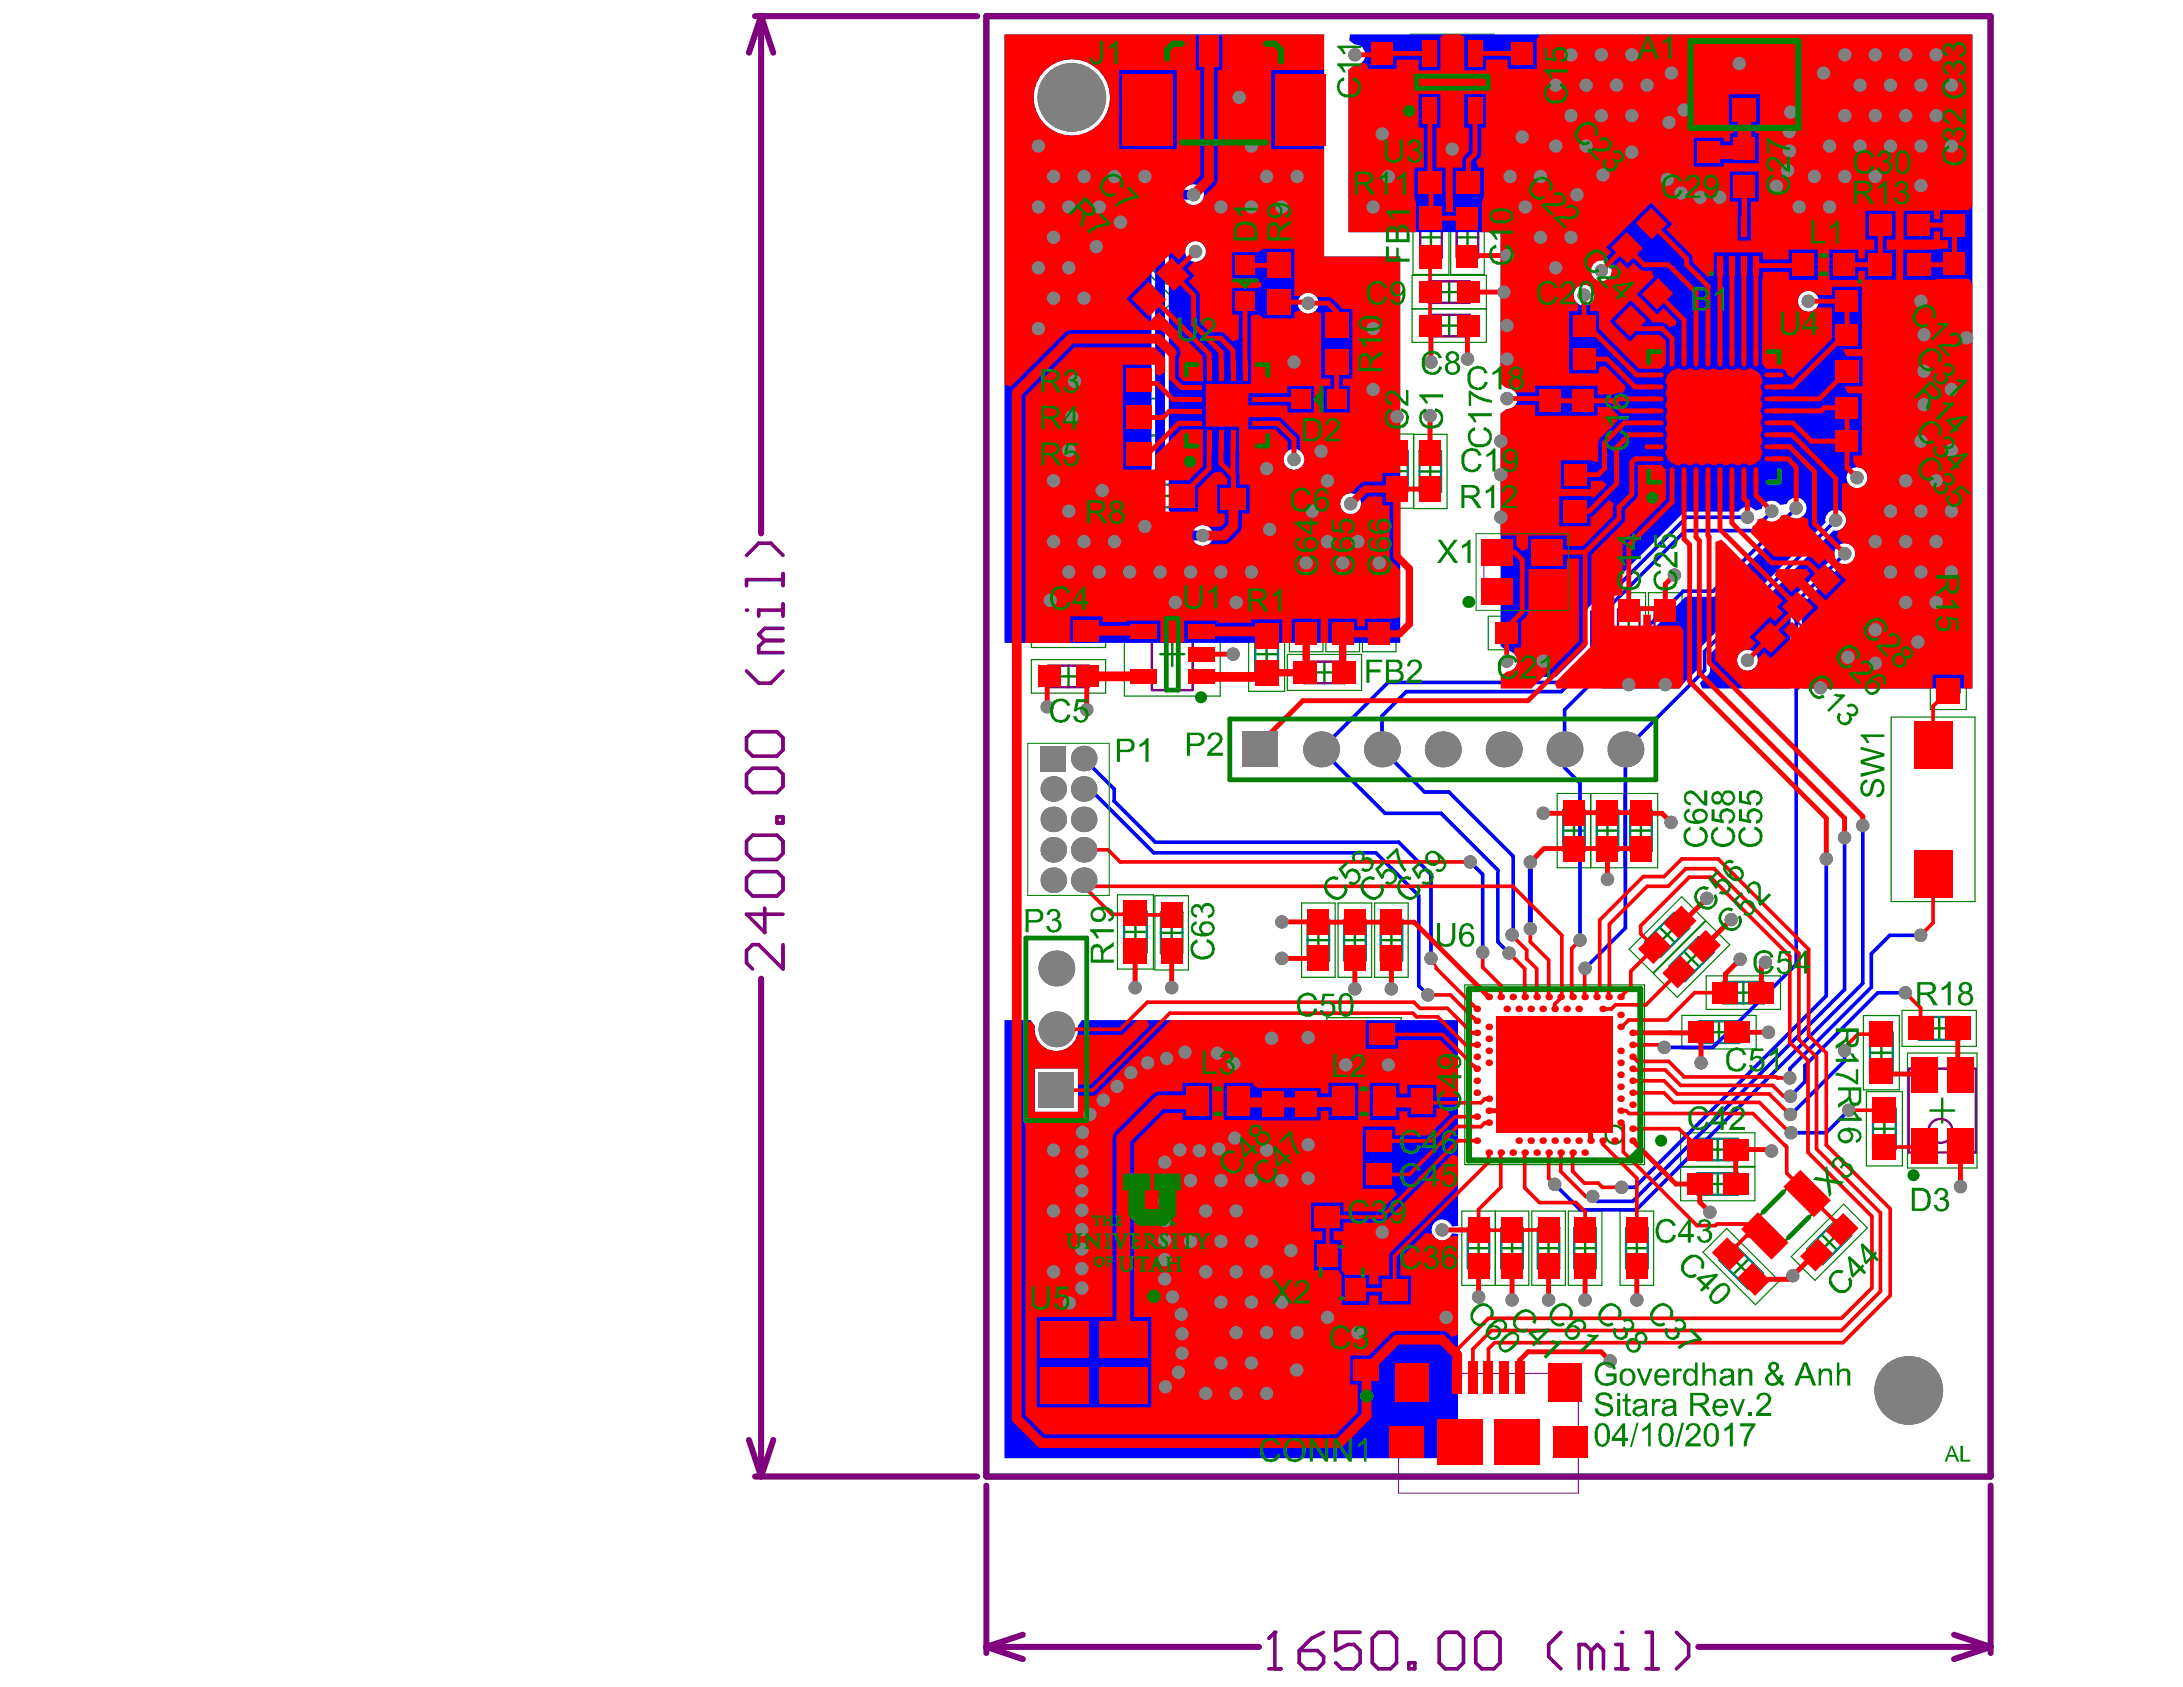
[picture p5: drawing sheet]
<svg xmlns="http://www.w3.org/2000/svg" width="279mm" height="216mm" viewBox="0 0 279 216" stroke-linecap="round" stroke-linejoin="round" font-family="sans-serif">
<g fill="none" stroke="#008000" stroke-width=".15">
<path d="M174.8 4.6h4.3v9.5h-4.3zM180.5 4.4h10.7v12.3h-10.7zM192.7 4.6h4.3v9.5h-4.3zM211.5 17.3h9.5v4.3h-9.5zM221.1 16.7h4.3v9.5h-4.3zM140.4 34.9l6.2-6.3 6.8 6.7-6.3 6.3zM143.6 31.6l6.7 6.8M143.6 31.6l6.8 6.7M161.4 31.5h4.6v9.5h-4.6zM168.8 39.3h4.6v9.5h-4.6zM180.7 21.1h9.5v4.6h-9.5zM180.7 35.2h9.5v8.6h-9.5z"/>
<path d="M180.7 39.5h9.5M180.8 25.6h4.6v9.5h-4.6zM185.7 25.6h4.3v9.5h-4.3zM195.5 39.5h9.5v8.6h-9.5zM201.6 28.1l3.1-3 6.7 6.7-3 3.1zM204.8 25l3-3 6.7 6.7-3 3zM216.7 27.1h11.5v8.8h-11.5zM228.6 31.6h9.5v4.6h-9.5zM234.1 36.4h9.5v8.6h-9.5zM238.4 26.7h9.5v4.3h-9.5zM238.4 31.6h9.5v4.6h-9.5zM248 21.6h4.3v9.5h-4.3z"/>
<path d="M248 31.5h4.3v9.5h-4.3zM138.7 46.4h9.5v4.6h-9.5zM138.7 51h9.5v4.6h-9.5zM138.7 55.8h9.5v4.6h-9.5zM150.5 45.4h13.1v13h-13.1zM176.6 55.5h4.3v9.5h-4.3zM180.9 55.6h4.3v9.5h-4.3zM194.5 58.6h9.5v4.3h-9.5zM195.5 43.8h9.5M196.2 49h8.6v9.5h-8.6zM200.5 49v9.5M205.5 41.2l6.8-6.7 3 3-6.7 6.7z"/>
<path d="M209.7 43.7h19.3v19.3h-19.3zM234.1 45.2h9.5v4.6h-9.5zM234.1 50h9.5v8.6h-9.5zM234.1 54.3h9.5M234.1 40.7h9.5M132 78.6h9.5v4.3h-9.5zM143.9 78.4h12.3v10.7h-12.3zM144.1 61.2h9.5v4.6h-9.5zM155.4 61.7h9.5v4.3h-9.5zM159.8 79h4.6v9.5h-4.6zM165 73.9h4.3v9.5h-4.3zM169.7 73.9h4.3v9.5h-4.3z"/>
<path d="M174.4 73.9h4.3v9.5h-4.3zM190.5 78.9h9.5v4.3h-9.5zM194.4 63.1h9.5v4.6h-9.5zM206.3 75.9h4.3v9.5h-4.3zM211 75.9h4.3v9.5h-4.3zM227 77.6l3-3 6.7 6.7-3 3zM230.5 74.1l3-3 6.7 6.7-3 3zM132 84.4h9.5v4.3h-9.5zM164.8 83.8h9.5v4.6h-9.5zM223.4 81.5l3.1-3 6.7 6.7-3 3zM242 91.8h10.8v23.6h-10.8zM247.1 81.3h4.6v9.5h-4.6z"/>
<path d="M143 114.5h4.6v9.5h-4.6zM147.8 114.6h4.3v9.5h-4.3zM166.6 115.6h4.3v9.5h-4.3zM171.3 115.6h4.3v9.5h-4.3zM175.9 115.6h4.3v9.5h-4.3zM199.3 101.6h12.9v9.5h-12.9zM203.6 101.6v9.5M207.9 101.6v9.5M151 138.2h9.8v5.5h-9.8zM160.7 134.3h8.6v9.5h-8.6zM165 134.3v9.5M169.7 138.2h9.8v5.5h-9.8z"/>
<path d="M169.8 130.2h9.5v4.3h-9.5zM179.8 133.9h4.3v9.5h-4.3zM187.5 126.1h23v22.9h-23zM208.5 121.5l6.7-6.7 3.1 3-6.8 6.7zM211.6 124.6l6.8-6.7 3 3-6.7 6.7zM215.3 130h9.5v4.2h-9.5zM218.4 124.9h9.5v4.3h-9.5zM238.5 130h4.6v9.5h-4.6zM238.9 139.7h4.6v9.5h-4.6zM243.4 129.3h9.5v4.6h-9.5zM244.1 134.8h8.9v14.7h-8.9zM162.8 153.6h9.5v4.3h-9.5z"/>
<path d="M169.4 143.9h9.5v8.5h-9.5zM169.4 148.2h9.5M187.1 155h8.6v9.5h-8.6zM191.4 155v9.5M196.1 155h4.2v9.5h-4.2zM200.7 155h4.3v9.5h-4.3zM207.4 155h4.2v9.5h-4.2zM215.1 145h9.5v4.3h-9.5zM215.1 149.4h9.5v4.3h-9.5zM167.8 173.2h9.5v4.3h-9.5zM176.1 163h9.5v4.2h-9.5zM218 160.3l3-3.1 6.7 6.7-3 3.1z"/>
<path d="M229.3 160.8l6.7-6.7 3 3-6.7 6.8z"/>
</g>
<g fill="none" stroke="#008000" stroke-width=".31">
<path d="M175.5 9.4h2.8M176.9 8v2.7M184.3 10.5h3.1M185.9 9v3.1M193.5 9.4h2.7M194.8 8v2.7M214.9 19.5h2.7M216.3 18.1v2.8M144.3 35.6l2.1 2M146.4 35.6l-2.1 2M147.5 32.5l2 2M149.5 32.5l-2 2"/>
<path d="M162.2 36.3h2.9M163.7 34.8v3M181.8 30.4h2.7M183.1 29v2.8M184.1 37.4h2.8M184.1 23.4h2.8M185.5 22v2.7M185.5 36v2.8M186.4 30.4h2.8M187.8 29v2.8M205.5 29l2 2M207.5 29l-2 2"/>
<path d="M208.7 25.9l1.9 1.9M209.4 38.4l2 1.9M210.6 25.9l-1.9 1.9M211.4 38.4l-2 1.9M221 31.5h3M221.9 21.4h2.7M222.5 30v3.1M223.3 20v2.8M231.9 33.9h2.9M233.4 32.4v2.9M237.5 38.6h2.7M238.8 37.2v2.7"/>
<path d="M241.8 33.9h2.7M241.8 28.8h2.7M243.1 27.4v2.8M243.1 32.5v2.8M248.8 36.2h2.7M248.8 26.4h2.7M250.1 25v2.7M250.1 34.8v2.8M142 53.3h2.9M142 48.7h2.9M142 58.1h2.9M143.4 47.2v2.9"/>
<path d="M143.4 51.9v2.9M143.5 56.6v3M155.5 51.9h3.1M157 50.3v3.1M169.6 44h2.9M171.1 42.5v3M178.8 58.9v2.8M183.1 59v2.7M184.1 41.7h2.8M185.5 40.3v2.7M197 53.7h2.7M198.3 52.4v2.7"/>
<path d="M198.9 46h2.8M198.9 41.7h2.8M199.2 59.4v2.7M200.3 40.3v2.7M200.3 44.6v2.7M201.2 53.7h2.8M202.6 52.4v2.7M217.8 53.3h3.1M219.4 51.8v3.1M237.5 56.5h2.7M237.5 52.2h2.7M237.5 47.5h2.7"/>
<path d="M237.5 42.8h2.7M238.8 41.5v2.7M238.8 46.1v2.8M238.8 50.8v2.8M238.8 55.1v2.7M136.8 79.3v2.8M147.4 63.5h2.9M148.9 62v2.9M158.8 63.9h2.7M160.2 62.5v2.7M165.8 78.7h2.8M167.2 77.3v2.7"/>
<path d="M170.5 78.7h2.7M171.9 77.3v2.7M175.1 78.7h2.8M176.5 77.3v2.7M177.4 60.3h2.8M181.7 60.3h2.7M195.2 79.6v2.8M197.7 65.4h2.8M197.9 60.7h2.7M199.1 64v2.8M208.5 79.2v2.8M213.1 79.2v2.8"/>
<path d="M230.9 78.5l1.9 1.9M232.8 78.5l-1.9 1.9M234.4 75l1.9 1.9M236.3 75l-1.9 1.9M135.4 86.6h2.7M135.4 80.7h2.7M136.8 85.2v2.7M148.5 83.7h3.1M150 82.2v3.1M160.7 83.7h2.9M162.1 82.3v2.9M168.1 86.1h2.8"/>
<path d="M169.5 84.7v2.7M193.9 81h2.7M207.1 80.6h2.7M211.8 80.6h2.7M227.4 82.4l1.9 1.9M229.3 82.4l-1.9 1.9M247.9 86.1h2.9M249.4 84.6v2.9M143.9 119.3h2.9M145.3 117.8v2.9M148.6 119.4h2.7M150 118v2.8"/>
<path d="M168.7 118.9v2.8M173.4 118.9v2.8M178.1 118.9v2.8M200.1 106.3h2.7M201.5 104.9v2.8M204.4 106.3h2.7M205.7 104.9v2.8M208.6 106.3h2.8M210 104.9v2.8M212.4 118.7l2 1.9M214.4 118.7l-2 1.9M155.9 139.4v3.1"/>
<path d="M161.5 139h2.8M162.9 137.6v2.8M165.8 139h2.8M167.2 137.6v2.8M167.4 120.3h2.7M172 120.3h2.8M173.2 132.4h2.8M174.6 131v2.8M174.6 139.4v3.1M176.7 120.3h2.8M180.6 138.6h2.8M182 137.2v2.8"/>
<path d="M188.2 126.8h21.5v21.5h-21.5zM197.4 137.5h3.1M199 136v3.1M215.5 121.8l2 1.9M217.5 121.8l-2 1.9M218.6 132.1h2.8M220 130.7v2.8M221.8 127h2.7M223.1 125.7v2.7M239.3 134.7h3M240.8 133.3v2.9M246.7 131.6h3"/>
<path d="M248.2 130.2v2.9M154.3 141h3.1M166.2 155.8h2.7M167.6 154.4v2.7M172.8 150.3h2.8M172.8 146h2.8M173 141h3.1M174.2 144.6v2.8M174.2 148.9v2.8M187.9 159.7h2.7M189.2 158.4v2.7M192.1 159.7h2.8"/>
<path d="M193.5 158.4v2.7M196.8 159.7h2.8M198.2 158.4v2.7M201.5 159.7h2.8M202.9 158.4v2.7M208.1 159.7h2.8M209.5 158.4v2.7M218.5 147.1h2.7M218.5 151.5h2.7M219.9 145.7v2.8M219.9 150.1v2.8M223.9 156.9l6.1-6.1a.61 .61 0 0 0 .9 0l2.3 2.4a.61 .61 0 0 0 0 .9l-6 6a.61 .61 0 0 0-.9 0l-2.4-2.4a.61 .61 0 0 0 0-.8z"/>
<path d="M233.2 158l1.9 2M235.1 158l-1.9 2M239.7 144.5h2.9M241.2 143v2.9M247.1 142.1h3M248.6 140.6v3.1M171.2 175.3h2.8M172.6 174v2.7M179.4 165.1h2.8M180.8 163.7v2.8M221.9 161.1l1.9 2M223.8 161.1l-1.9 2"/>
<circle cx="206.6" cy="145.2" r="1.14"/>
</g>
<g fill="none" stroke="#800080" stroke-width=".31">
<path d="M175.5 6.7h2.8v5.3h-2.8zM181.3 7.9h9.2v5.2h-9.2zM193.5 6.7h2.7v5.3h-2.7zM213.6 18.1h5.3v2.8h-5.3zM221.9 18.8h2.7v5.2h-2.7zM181.8 27.8h2.7v5.2h-2.7zM182.9 22h5.2v2.7h-5.2zM182.9 36h5.2v2.8h-5.2zM186.4 27.8h2.8v5.2h-2.8zM203.7 29.1l1.9-1.9 3.7 3.7-1.9 1.9zM206.8 26l2-1.9 3.7 3.6-2 2zM219.1 29.1h6.8v4.9h-6.8z"/>
<path d="M230.7 32.4h5.4v2.9h-5.4zM236.2 37.2h5.3v2.7h-5.3zM240.5 27.4h5.2v2.8h-5.2zM240.5 32.5h5.2v2.8h-5.2zM248.8 33.6h2.7v5.2h-2.7zM248.8 23.8h2.7v5.2h-2.7zM182.9 40.3h5.2v2.7h-5.2zM196.6 59.4h5.2v2.7h-5.2zM197 51.1h2.7v5.2h-2.7zM197.7 40.3h5.2v2.7h-5.2zM197.7 44.6h5.2v2.7h-5.2zM201.2 51.1h2.8v5.2h-2.8z"/>
<path d="M207.6 40.2l3.7-3.7 1.9 2-3.7 3.6zM211.5 45.5h15.8v15.7h-15.8zM236.2 50.8h5.3v2.8h-5.3zM236.2 41.5h5.3v2.7h-5.3zM236.2 46.1h5.3v2.8h-5.3zM236.2 55.1h5.3v2.7h-5.3zM147.4 79.1h5.2v9.2h-5.2zM165.8 76.1h2.8v5.2h-2.8zM170.5 76.1h2.7v5.2h-2.7zM175.1 76.1h2.8v5.2h-2.8zM192.6 79.6h5.2v2.8h-5.2zM196.5 64h5.2v2.8h-5.2z"/>
<path d="M207.1 78h2.7v5.2h-2.7zM211.8 78h2.7v5.2h-2.7zM229 78.6l2-2 3.7 3.7-2 2zM232.5 75.1l2-2 3.7 3.7-2 2zM134.1 85.2h5.3v2.7h-5.3zM166.9 84.7h5.2v2.7h-5.2zM225.5 82.5l2-2 3.6 3.7-1.9 1.9zM244.3 136.8h8.6v10.7h-8.6z"/>
<circle cx="214.2" cy="58.5" r="1.53"/>
<circle cx="248.4" cy="144.7" r="1.53"/>
</g>
<path d="M145.5 8.7h4.6v-2.3h13.1v2.3h4.6v9h-22.3z" fill="none" stroke="#800080" stroke-width=".16"/>
<path d="M189.9 69.4h9.8v7.6h-9.8zM179 175.8h23v15.3h-23zM177.5 188.9h26" fill="none" stroke="#800080" stroke-width=".13"/>
<path d="M198 137.2l.1-.1h.3l.2 .1v.3h-.5l-.1-.1zM198.6 137.5l-.6 .5M198.9 138v-.8l.2-.1h.3l.1 .1v.8" fill="none" stroke="#008000" stroke-width=".16"/>
<g fill="none" stroke="#008080" stroke-width=".31">
<path d="M142.5 35.8l2.1-2.1 3.6 3.7-2 2.1zM145.7 32.6l1.9-1.9 3.7 3.7-2 1.9zM162.2 33.7h2.9v5.2h-2.9zM140.8 47.2h5.2v2.9h-5.2zM140.8 51.9h5.2v2.9h-5.2zM140.8 56.6h5.3v3h-5.3zM152.3 47.1h9.5v9.5h-9.5zM169.6 41.4h2.9v5.2h-2.9zM177.4 57.7h2.8v5.2h-2.8zM181.7 57.7h2.7v5.2h-2.7zM134.1 79.3h5.3v2.8h-5.3zM146.3 62h5.2v2.9h-5.2z"/>
<path d="M157.6 62.5h5.2v2.7h-5.2zM160.7 81.1h2.9v5.2h-2.9zM247.9 83.4h2.9v5.3h-2.9zM143.9 116.7h2.9v5.2h-2.9zM148.6 116.8h2.7v5.2h-2.7zM167.4 117.7h2.7v5.2h-2.7zM172 117.7h2.8v5.2h-2.8zM176.7 117.7h2.8v5.2h-2.8zM200.1 103.7h2.7v5.2h-2.7zM204.4 103.7h2.7v5.2h-2.7zM208.6 103.7h2.8v5.2h-2.8zM153.1 139h5.5v3.9h-5.5z"/>
<path d="M161.5 136.4h2.8v5.2h-2.8zM165.8 136.4h2.8v5.2h-2.8zM171.8 139h5.5v3.9h-5.5zM172 131h5.2v2.8h-5.2zM180.6 136h2.8v5.2h-2.8zM210.6 120.5l3.7-3.7 1.9 2-3.7 3.7zM213.7 123.6l3.7-3.7 1.9 2-3.7 3.7zM217.4 130.7h5.2v2.8h-5.2zM220.5 125.7h5.2v2.7h-5.2zM239.3 132.1h3v5.2h-3zM245.6 130.2h5.2v2.9h-5.2zM165 154.4h5.2v2.7h-5.2z"/>
<path d="M171.6 144.6h5.2v2.8h-5.2zM171.6 148.9h5.2v2.8h-5.2zM187.9 157.1h2.7v5.2h-2.7zM192.1 157.1h2.8v5.2h-2.8zM196.8 157.1h2.8v5.2h-2.8zM201.5 157.1h2.8v5.2h-2.8zM208.1 157.1h2.8v5.2h-2.8zM217.2 150.1h5.3v2.8h-5.3zM217.2 145.7h5.3v2.8h-5.3zM222 159.3l3.7 3.7-2 1.9-3.7-3.7zM231.3 159.9l3.7-3.7 2 1.9-3.7 3.7zM239.7 141.9h2.9v5.2h-2.9z"/>
<path d="M170 174h5.2v2.7h-5.2zM178.2 163.7h5.2v2.8h-5.2z"/>
<circle cx="155.1" cy="53.9" r="1.53"/>
</g>
<path d="M126.2 2.1h128.6v186.9h-128.6z" fill="none" stroke="#008000" stroke-width=".78"/>
<g fill="none" stroke="#800080" stroke-width=".78">
<path d="M96.6 2.1h28.5M97.4 2.1v66.2M97.4 2.1l-1.5 4.6M97.4 2.1l1.6 4.6M97.4 125.3v63.7M95.9 184.3l1.5 4.7M96.6 189h28.5M99 184.3l-1.6 4.7M126.2 190.1v21.4M254.8 190.1v21.4M126.2 210.8l4.7 1.5M126.2 210.8h34.9"/>
<path d="M130.9 209.2l-4.7 1.6M217.4 210.8h37.4M250.1 209.2l4.7 1.6M254.8 210.8l-4.7 1.5"/>
</g>
<g fill="none" stroke="#800080" stroke-width=".47">
<path d="M100.2 77.3v1.6M100.2 78.1h-3.1v.8M95.5 94.4l.8-.8h3.1l.8 .8v1.6l-.8 .8h-3.1l-.8-.8zM95.5 99.1l.8-.8h3.1l.8 .8v1.6l-.8 .7h-3.1l-.8-.7zM95.5 85.9l1.6 1.5h1.6l1.5-1.5M97.9 82l-.8 .8v.7h3.1M97.9 82h2.3M100.2 80.4h-2.3l-.8 .8 .8 .8M95.5 107.7l.8-.8h3.1l.8 .8v1.5l-.8 .8h-3.1l-.8-.8zM95.5 112.3l.8-.7h3.1l.8 .7v1.6l-.8 .8h-3.1l-.8-.8zM97.9 116.2v3.1l-2.4-2.3h4.7M99.4 104.5h.8v.8h-.8z"/>
<path d="M100.2 120.9v3.1l-3.1-3.1h-.8l-.8 .8v1.5l.8 .8"/>
</g>
<circle cx="95.5" cy="78.1" r=".23" fill="#800080"/>
<path d="M95.5 71.1l1.6-1.6h1.6l1.5 1.6M100.2 73.4v1.6M100.2 74.2h-4.7v.8M162.4 213.6h1.6M163.2 208.9v4.7" fill="none" stroke="#800080" stroke-width=".47"/>
<circle cx="163.2" cy="208.9" r=".23" fill="#800080"/>
<g fill="none" stroke="#800080" stroke-width=".47">
<path d="M163.2 208.9l-.8 .8M166.3 211.2h2.3l.8 .8v.8l-.8 .8h-1.5l-.8-.8zM169.4 208.9l-1.6 .8-1.5 1.5M174.1 208.9h-3.1v2.3l1.5-.7h.8l.8 .7v1.6l-.8 .8h-1.6l-.7-.8M176.4 208.9h1.6l.7 .8v3.1l-.7 .8h-1.6l-.8-.8v-3.1zM180.3 212.8h.8v.8h-.8zM184.2 209.7l.8-.8h1.5l.8 .8v3.1l-.8 .8h-1.5l-.8-.8zM188.9 209.7l.8-.8h1.5l.8 .8v3.1l-.8 .8h-1.5l-.8-.8zM199.8 208.9l-1.6 1.6v1.5l1.6 1.6M203.7 211.2l-.8-.7h-.8v3.1M203.7 211.2v2.4M203.7 211.2l.7-.7 .8 .7v2.4"/>
<path d="M206.8 213.6h1.5M206.8 210.5h.8v3.1"/>
</g>
<circle cx="207.6" cy="208.9" r=".23" fill="#800080"/>
<path d="M210.7 213.6h1.5M210.7 208.9h.8v4.7M214.6 208.9l1.5 1.6v1.5l-1.5 1.6" fill="none" stroke="#800080" stroke-width=".47"/>
<path d="M126.2 2.1h128.6v186.9h-128.6z" fill="none" stroke="#800080" stroke-width=".78"/>
<g fill="#00f">
<path d="M128.6 4.4h40.9v28.4h9.7v49.5h-50.6zM132.3 12.5a4.9 4.9 0 0 0 9.8 0 4.9 4.9 0 0 0-9.8 0zM147.7 26.9l-.2 .3-.1 .5v38.1l.1 .4 .2 .4 2.7 2.7 .4 .3h.4h2a1.33 1.33 0 0 0 2.1-1.1 1.33 1.33 0 0 0-2.1-1.1h-1.5l-2.1-2.1v-37.2l2.1-2.1h.3a1.33 1.33 0 0 0 2.1-1.1 1.33 1.33 0 0 0-2.1-1.1l-1.2 .1-.4 .2zM151.7 32.2a1.35 1.35 0 0 0 2.7 0 1.35 1.35 0 0 0-2.7 0zM166.1 38.8a1.35 1.35 0 0 0 2.7 0 1.35 1.35 0 0 0-2.7 0zM164.3 58.8a1.35 1.35 0 0 0 2.7 0 1.35 1.35 0 0 0-2.7 0zM171.5 64.5a1.35 1.35 0 0 0 2.7 0 1.35 1.35 0 0 0-2.7 0z"/>
<path d="M128.6 130.6h3.3l.6 .7a2.77 2.77 0 0 0 2.7 3.2 2.77 2.77 0 0 0 2.7-3.2l.6-.7h48.1v26.3l-.8 .1a1.34 1.34 0 0 0-2-.7 1.34 1.34 0 0 0 0 2.2 1.34 1.34 0 0 0 2-.7l.8 .1v28.7h-58zM132.4 136.7v5.6h5.6v-5.6z"/>
<path d="M172.8 4.4h79.6v83.7h-21.8v-10.7l5.2-5.2a1.34 1.34 0 0 0 1.7-1.2 1.34 1.34 0 0 0-1.5-1.5 1.34 1.34 0 0 0-1.2 1.7l-5.6 5.6v11.3h-11.3l-.3-.7 1.2-1.3 .1-2.4 15.8-15.8a1.34 1.34 0 0 0 1.6-1.2 1.34 1.34 0 0 0-1.4-1.5 1.34 1.34 0 0 0-1.2 1.7l-16 16-.3 .5v2.1l-2.6 2.6h-9.8l-.3-.7 11-11h3.6l.5-.2 9.8-9.9a1.34 1.34 0 0 0 1.6-.9 1.34 1.34 0 0 0-.9-1.7 1.34 1.34 0 0 0-1.7 .8l-.8 .1a1.31 1.31 0 0 0-1.3-.5 1.31 1.31 0 0 0-1 1l-.8 .2a1.3 1.3 0 0 0-2.2 .2h-6.6l-.5 .2-12.2 12.1-.2 .5v4.5l-3.8 3.8h-5.7l-.1-.7a1.35 1.35 0 0 0 .8-1.5 1.35 1.35 0 0 0-1.4-1.1l-.7-.6v-29.8l.7-.5a1.34 1.34 0 0 0 1.4-1.4 1.34 1.34 0 0 0-1.4-1.3l-.7-.6v-19.4h-19.5v-20.8l.8-.5a1.34 1.34 0 0 0 1.4-1.4 1.34 1.34 0 0 0-1.4-1.3l-.7-.5zM203.6 34.7a1.35 1.35 0 0 0 2.7 0 1.35 1.35 0 0 0-2.7 0zM201.4 37.8a1.35 1.35 0 0 0 2.7 0 1.35 1.35 0 0 0-2.7 0zM230.1 38.6a1.35 1.35 0 0 0 2.7 0 1.35 1.35 0 0 0-2.7 0zM236.3 61.1a1.35 1.35 0 0 0 2.7 0 1.35 1.35 0 0 0-2.7 0zM222.3 84.5a1.35 1.35 0 0 0 2.7 0 1.35 1.35 0 0 0-2.7 0z"/>
</g>
<g fill="none" stroke="#00f" stroke-width=".47">
<path d="M203.8 78.3v4.8M204.9 78.7v4.7M176.9 91.6v4.3M200.2 98.2l2 2M200.2 90.8v5.1M138.7 101h.8M142.6 101v1.5M182.3 101.4h3.1M188.2 110.3l1.6 1.6M193.5 119.6l.2 .2M181.6 126.2l.5 .4M193.1 122l.5 .4"/>
<path d="M207.6 152h1.6"/>
</g>
<path d="M151.2 24.9h1.6M151.2 68.5h2.7" fill="none" stroke="#00f" stroke-width="1.2"/>
<circle cx="229.2" cy="142.6" r=".23" fill="#00f"/>
<g fill="none" stroke="#00f" stroke-width=".47">
<path d="M223.7 66.2h-7.8l-12.1 12.1M226.8 65.4l-2.4 2.5h-8.7l-10.8 10.8M229.9 65l-10.6 10.7h-3.9l-15.2 15.1M235 66.6l-16.8 16.8v2.4l-10.2 10.1v22.9l-5.1 5.1M236.1 70.9l-6.2 6.2v46.3l-10.7 10.6h-6.2M138.7 97.1l3.9 3.9M176.9 95.9l5.4 5.5M200.2 95.9v2.3M203.8 83.1l-4.3 4.2h-21.8l-8.6 8.6 8.2 8.2h7.1l7.3 7.3v9.2l1.4 1.4M204.9 83.4l-5.1 5.1h-19.8l-3.1 3.1M139.5 101l8.2 8.1h28.4l5.5 5.5v11.6M142.6 102.5l5.3 5.3h31.1l4.1 4.1v10.8"/>
<path d="M185.4 101.4l8.3 8.2v10.2M189.8 111.9v10M202.2 100.2v20.1M233.7 109.9v17.5l-24.5 24.6M236.1 107.2v19.5l-27.1 27h-4.5l-.6-.6M238.4 105.6v20.3l-29 28.9h-7.1l-3.3-3.2M245.8 119.7h-3.9l-2.4 2.4v4.3l-10.4 10.4v1.2M236.1 134.5v1.3l-6.9 6.8M243.9 127.1h-3.6l-9.3 9.3v2l-1.8 1.9M236.6 142.1l-2.9 2.9h-4.5"/>
</g>
<path d="M195.9 110.3v8.6" fill="none" stroke="#00f" stroke-width=".62"/>
<path d="M151.2 24.9l-2.7 2.8v38.1l2.7 2.7" fill="none" stroke="#00f" stroke-width="1.2"/>
<g fill="#808080">
<circle cx="157" cy="51.9" r=".77"/>
<circle cx="213.9" cy="105.3" r=".86"/>
<circle cx="188.2" cy="110.3" r=".86"/>
<circle cx="229.2" cy="145" r=".86"/>
<circle cx="229.2" cy="142.6" r=".86"/>
<circle cx="236.6" cy="142.1" r=".86"/>
<circle cx="236.1" cy="134.5" r=".86"/>
<circle cx="229.1" cy="138" r=".86"/>
<circle cx="229.2" cy="140.3" r=".86"/>
<circle cx="226.3" cy="132.1" r=".86"/>
<circle cx="243.9" cy="127.1" r=".86"/>
<circle cx="245.8" cy="119.7" r=".86"/>
<circle cx="222.7" cy="122.8" r=".86"/>
<circle cx="238.4" cy="105.6" r=".86"/>
<circle cx="236.1" cy="107.2" r=".86"/>
<circle cx="233.7" cy="109.9" r=".86"/>
<circle cx="244.3" cy="177.9" r="4.4"/>
<circle cx="137.2" cy="12.5" r="4.4"/>
<circle cx="251.7" cy="43.2" r=".86"/>
<circle cx="182.8" cy="127.3" r=".86"/>
<circle cx="134" cy="90.5" r=".86"/>
<circle cx="134.4" cy="76.8" r=".86"/>
<circle cx="150" cy="126.4" r=".86"/>
<circle cx="152.8" cy="24.9" r=".86"/>
<circle cx="153.9" cy="68.5" r=".86"/>
<circle cx="176.5" cy="72" r=".86"/>
<circle cx="171.9" cy="72" r=".86"/>
<circle cx="167.2" cy="72" r=".86"/>
<circle cx="157.8" cy="83.7" r=".86"/>
<circle cx="167.4" cy="132.8" r=".86"/>
<circle cx="177.7" cy="136.3" r=".86"/>
<circle cx="183.1" cy="122.7" r=".86"/>
<circle cx="189.8" cy="121.9" r=".86"/>
<circle cx="205.7" cy="112.5" r=".86"/>
<circle cx="195.9" cy="110.3" r=".86"/>
<circle cx="202.2" cy="120.3" r=".86"/>
<circle cx="213.1" cy="87.6" r=".86"/>
<circle cx="233" cy="88" r=".86"/>
<circle cx="198.2" cy="166.4" r=".86"/>
<circle cx="184.6" cy="157.4" r=".86"/>
<circle cx="229.5" cy="163.3" r=".86"/>
<circle cx="216" cy="56.7" r=".77"/>
<circle cx="216" cy="53.3" r=".77"/>
<circle cx="216" cy="50" r=".77"/>
<circle cx="219.4" cy="56.7" r=".77"/>
<circle cx="219.4" cy="53.3" r=".77"/>
<circle cx="219.4" cy="50" r=".77"/>
<circle cx="222.7" cy="56.7" r=".77"/>
<circle cx="222.7" cy="53.3" r=".77"/>
<circle cx="222.7" cy="50" r=".77"/>
<circle cx="204.5" cy="135.7" r=".94"/>
<circle cx="200.8" cy="135.7" r=".94"/>
<circle cx="204.5" cy="143.1" r=".94"/>
<circle cx="200.8" cy="143.1" r=".94"/>
<circle cx="200.8" cy="132" r=".94"/>
<circle cx="204.5" cy="132" r=".94"/>
<circle cx="204.5" cy="139.4" r=".94"/>
<circle cx="200.8" cy="139.4" r=".94"/>
<circle cx="197.1" cy="132" r=".94"/>
<circle cx="193.5" cy="132" r=".94"/>
<circle cx="197.1" cy="143.1" r=".94"/>
<circle cx="193.5" cy="143.1" r=".94"/>
<circle cx="197.1" cy="139.4" r=".94"/>
<circle cx="193.5" cy="139.4" r=".94"/>
<circle cx="197.1" cy="135.7" r=".94"/>
<circle cx="193.5" cy="135.7" r=".94"/>
<circle cx="213.9" cy="9.4" r=".86"/>
<circle cx="187.8" cy="46" r=".86"/>
<circle cx="192.5" cy="37.4" r=".86"/>
<circle cx="226" cy="123.2" r=".86"/>
<circle cx="207.6" cy="152" r=".86"/>
<circle cx="203.8" cy="153.1" r=".86"/>
<circle cx="199" cy="151.6" r=".86"/>
<circle cx="235" cy="66.6" r=".86"/>
<circle cx="226.8" cy="65.4" r=".86"/>
<circle cx="223.7" cy="66.2" r=".86"/>
<circle cx="183" cy="53.2" r=".86"/>
<circle cx="178.8" cy="53.3" r=".86"/>
<circle cx="201.8" cy="24.9" r=".86"/>
<circle cx="240" cy="80.6" r=".86"/>
<circle cx="236.5" cy="84.1" r=".86"/>
<circle cx="233.4" cy="9.4" r=".86"/>
<circle cx="245.9" cy="23.8" r=".86"/>
<circle cx="226.7" cy="147.3" r=".86"/>
<circle cx="162.8" cy="132.9" r=".86"/>
<circle cx="167.4" cy="146.5" r=".86"/>
<circle cx="205.2" cy="22.4" r=".86"/>
<circle cx="192.1" cy="60.7" r=".86"/>
<circle cx="141.1" cy="62.8" r=".86"/>
<circle cx="194.8" cy="17.5" r=".86"/>
<circle cx="176.9" cy="17.1" r=".86"/>
<circle cx="172.2" cy="136.3" r=".86"/>
<circle cx="167.4" cy="150.8" r=".86"/>
<circle cx="158.6" cy="12.5" r=".86"/>
<circle cx="197.5" cy="104.1" r=".86"/>
<circle cx="137.2" cy="53.3" r=".86"/>
<circle cx="162.5" cy="67.8" r=".86"/>
<circle cx="146.5" cy="67.4" r=".86"/>
<circle cx="165.6" cy="46.3" r=".86"/>
<circle cx="221.6" cy="117.7" r=".86"/>
<circle cx="192.9" cy="41.7" r=".86"/>
<circle cx="192.9" cy="46" r=".86"/>
<circle cx="167.4" cy="38.8" r=".86"/>
<circle cx="165.6" cy="58.8" r=".86"/>
<circle cx="183.1" cy="46.3" r=".86"/>
<circle cx="202.9" cy="123.9" r=".86"/>
<circle cx="162.1" cy="60" r=".86"/>
<circle cx="193.1" cy="122" r=".86"/>
<circle cx="189.2" cy="166" r=".86"/>
<circle cx="193.5" cy="166.4" r=".86"/>
<circle cx="202.9" cy="166.4" r=".86"/>
<circle cx="209.5" cy="166.4" r=".86"/>
<circle cx="176.9" cy="157.7" r=".86"/>
<circle cx="192.9" cy="32.7" r=".86"/>
<circle cx="245.9" cy="38.6" r=".86"/>
<circle cx="246.2" cy="42.8" r=".86"/>
<circle cx="245.9" cy="56.5" r=".86"/>
<circle cx="246.2" cy="47.5" r=".86"/>
<circle cx="245.5" cy="82.2" r=".86"/>
<circle cx="140.3" cy="31.6" r=".86"/>
<circle cx="153" cy="32.2" r=".86"/>
<circle cx="143.4" cy="28.4" r=".86"/>
<circle cx="185.9" cy="19.1" r=".86"/>
<circle cx="208.9" cy="19.5" r=".86"/>
<circle cx="173.4" cy="7" r=".86"/>
<circle cx="192.1" cy="56.5" r=".86"/>
<circle cx="192.9" cy="51" r=".86"/>
<circle cx="223.7" cy="84.5" r=".86"/>
<circle cx="237.7" cy="61.1" r=".86"/>
<circle cx="231.4" cy="38.6" r=".86"/>
<circle cx="246.2" cy="51.8" r=".86"/>
<circle cx="205" cy="34.7" r=".86"/>
<circle cx="202.7" cy="37.8" r=".86"/>
<circle cx="208.5" cy="87.6" r=".86"/>
<circle cx="214.3" cy="73.6" r=".86"/>
<circle cx="172.9" cy="64.5" r=".86"/>
<circle cx="218.8" cy="155.1" r=".86"/>
<circle cx="250.9" cy="151.9" r=".86"/>
<circle cx="173.4" cy="126.5" r=".86"/>
<circle cx="164.1" cy="122.7" r=".86"/>
<circle cx="178.1" cy="126.5" r=".86"/>
<circle cx="218.5" cy="115" r=".86"/>
<circle cx="193.5" cy="119.6" r=".86"/>
<circle cx="195.9" cy="118.9" r=".86"/>
<circle cx="145.3" cy="126.4" r=".86"/>
<circle cx="229.9" cy="65" r=".86"/>
<circle cx="213" cy="134" r=".86"/>
<circle cx="236.1" cy="70.9" r=".86"/>
<circle cx="217.7" cy="136" r=".86"/>
<circle cx="164.1" cy="118" r=".86"/>
<circle cx="169.9" cy="168.6" r=".86"/>
<circle cx="165.2" cy="160" r=".86"/>
<circle cx="185.1" cy="168.6" r=".86"/>
<circle cx="192.1" cy="66.2" r=".86"/>
<circle cx="139.1" cy="90.8" r=".86"/>
<circle cx="166" cy="175.3" r=".86"/>
<circle cx="206.1" cy="174.2" r=".86"/>
<circle cx="169.1" cy="57.7" r=".86"/>
<circle cx="192.8" cy="84.6" r=".86"/>
<circle cx="197.5" cy="84.6" r=".86"/>
<circle cx="137.5" cy="48.8" r=".86"/>
<circle cx="155.8" cy="134.8" r=".86"/>
<circle cx="157.9" cy="136.1" r=".86"/>
<circle cx="158" cy="145.6" r=".86"/>
<circle cx="156" cy="147.1" r=".86"/>
<circle cx="153.5" cy="147.3" r=".86"/>
<circle cx="151" cy="147.2" r=".86"/>
<circle cx="149.1" cy="148.7" r=".86"/>
<circle cx="149.1" cy="151.2" r=".86"/>
<circle cx="149.1" cy="153.7" r=".86"/>
<circle cx="149.1" cy="156.2" r=".86"/>
<circle cx="149.1" cy="158.7" r=".86"/>
<circle cx="149.1" cy="161.2" r=".86"/>
<circle cx="149.1" cy="163.7" r=".86"/>
<circle cx="150.1" cy="166" r=".86"/>
<circle cx="151.2" cy="168.2" r=".86"/>
<circle cx="151.3" cy="170.7" r=".86"/>
<circle cx="151.3" cy="173.2" r=".86"/>
<circle cx="150.8" cy="175.6" r=".86"/>
<circle cx="149.2" cy="177.5" r=".86"/>
<circle cx="136.9" cy="166.8" r=".86"/>
<circle cx="138.5" cy="164.8" r=".86"/>
<circle cx="138.5" cy="162.4" r=".86"/>
<circle cx="138.5" cy="159.9" r=".86"/>
<circle cx="138.5" cy="157.4" r=".86"/>
<circle cx="138.5" cy="154.9" r=".86"/>
<circle cx="138.5" cy="152.4" r=".86"/>
<circle cx="138.5" cy="149.9" r=".86"/>
<circle cx="138.5" cy="147.4" r=".86"/>
<circle cx="138.5" cy="144.9" r=".86"/>
<circle cx="139.5" cy="142.6" r=".86"/>
<circle cx="141.2" cy="140.8" r=".86"/>
<circle cx="143" cy="139" r=".86"/>
<circle cx="144.7" cy="137.3" r=".86"/>
<circle cx="146.9" cy="136" r=".86"/>
<circle cx="149.3" cy="135.5" r=".86"/>
<circle cx="151.7" cy="134.7" r=".86"/>
<circle cx="229.2" cy="14.4" r=".86"/>
<circle cx="229" cy="16.8" r=".86"/>
<circle cx="229" cy="19.3" r=".86"/>
<circle cx="228.8" cy="21.8" r=".86"/>
<circle cx="227.4" cy="23.8" r=".86"/>
<circle cx="220.1" cy="25.3" r=".86"/>
<circle cx="217.6" cy="25.3" r=".86"/>
<circle cx="215.2" cy="24.7" r=".86"/>
<circle cx="213.4" cy="23" r=".86"/>
<circle cx="213.6" cy="15.7" r=".86"/>
<circle cx="215.5" cy="14.1" r=".86"/>
<circle cx="222.6" cy="8.1" r=".86"/>
<circle cx="134.8" cy="162.8" r=".86"/>
<circle cx="134.8" cy="155" r=".86"/>
<circle cx="134.8" cy="147.2" r=".86"/>
<circle cx="134.8" cy="69.3" r=".86"/>
<circle cx="134.8" cy="61.5" r=".86"/>
<circle cx="132.9" cy="42.1" r=".86"/>
<circle cx="134.8" cy="38.2" r=".86"/>
<circle cx="132.9" cy="34.3" r=".86"/>
<circle cx="134.8" cy="30.4" r=".86"/>
<circle cx="132.9" cy="26.5" r=".86"/>
<circle cx="134.8" cy="22.6" r=".86"/>
<circle cx="132.9" cy="18.7" r=".86"/>
<circle cx="136.8" cy="73.2" r=".86"/>
<circle cx="138.7" cy="69.3" r=".86"/>
<circle cx="136.8" cy="65.4" r=".86"/>
<circle cx="136.8" cy="57.6" r=".86"/>
<circle cx="138.7" cy="38.2" r=".86"/>
<circle cx="136.8" cy="34.3" r=".86"/>
<circle cx="136.8" cy="26.5" r=".86"/>
<circle cx="138.7" cy="22.6" r=".86"/>
<circle cx="140.7" cy="73.2" r=".86"/>
<circle cx="142.6" cy="69.3" r=".86"/>
<circle cx="140.7" cy="26.5" r=".86"/>
<circle cx="142.6" cy="22.6" r=".86"/>
<circle cx="144.6" cy="73.2" r=".86"/>
<circle cx="146.5" cy="22.6" r=".86"/>
<circle cx="150.4" cy="77.1" r=".86"/>
<circle cx="148.5" cy="73.2" r=".86"/>
<circle cx="154.3" cy="178.3" r=".86"/>
<circle cx="154.3" cy="162.8" r=".86"/>
<circle cx="152.4" cy="158.9" r=".86"/>
<circle cx="154.3" cy="155" r=".86"/>
<circle cx="152.4" cy="151.1" r=".86"/>
<circle cx="152.4" cy="73.2" r=".86"/>
<circle cx="158.2" cy="178.3" r=".86"/>
<circle cx="156.3" cy="174.4" r=".86"/>
<circle cx="158.2" cy="170.5" r=".86"/>
<circle cx="156.3" cy="166.7" r=".86"/>
<circle cx="158.2" cy="162.8" r=".86"/>
<circle cx="156.3" cy="158.9" r=".86"/>
<circle cx="158.2" cy="155" r=".86"/>
<circle cx="156.3" cy="151.1" r=".86"/>
<circle cx="158.2" cy="77.1" r=".86"/>
<circle cx="156.3" cy="73.2" r=".86"/>
<circle cx="156.3" cy="26.5" r=".86"/>
<circle cx="162.1" cy="178.3" r=".86"/>
<circle cx="160.2" cy="174.4" r=".86"/>
<circle cx="162.1" cy="170.5" r=".86"/>
<circle cx="160.2" cy="166.7" r=".86"/>
<circle cx="162.1" cy="162.8" r=".86"/>
<circle cx="160.2" cy="158.9" r=".86"/>
<circle cx="160.2" cy="151.1" r=".86"/>
<circle cx="162.1" cy="147.2" r=".86"/>
<circle cx="160.2" cy="73.2" r=".86"/>
<circle cx="160.2" cy="26.5" r=".86"/>
<circle cx="162.1" cy="22.6" r=".86"/>
<circle cx="160.2" cy="18.7" r=".86"/>
<circle cx="166" cy="170.5" r=".86"/>
<circle cx="164.1" cy="166.7" r=".86"/>
<circle cx="164.1" cy="151.1" r=".86"/>
<circle cx="164.1" cy="26.5" r=".86"/>
<circle cx="166" cy="22.6" r=".86"/>
<circle cx="169.9" cy="69.3" r=".86"/>
<circle cx="168" cy="65.4" r=".86"/>
<circle cx="169.9" cy="61.5" r=".86"/>
<circle cx="173.8" cy="170.5" r=".86"/>
<circle cx="173.8" cy="69.3" r=".86"/>
<circle cx="175.7" cy="49.8" r=".86"/>
<circle cx="175.7" cy="42.1" r=".86"/>
<circle cx="175.7" cy="26.5" r=".86"/>
<circle cx="177.7" cy="22.6" r=".86"/>
<circle cx="193.3" cy="22.6" r=".86"/>
<circle cx="197.2" cy="30.4" r=".86"/>
<circle cx="195.2" cy="26.5" r=".86"/>
<circle cx="197.2" cy="22.6" r=".86"/>
<circle cx="199.1" cy="34.3" r=".86"/>
<circle cx="201.1" cy="30.4" r=".86"/>
<circle cx="199.1" cy="18.7" r=".86"/>
<circle cx="201.1" cy="14.8" r=".86"/>
<circle cx="199.1" cy="10.9" r=".86"/>
<circle cx="201.1" cy="7" r=".86"/>
<circle cx="203" cy="18.7" r=".86"/>
<circle cx="205" cy="14.8" r=".86"/>
<circle cx="203" cy="10.9" r=".86"/>
<circle cx="205" cy="7" r=".86"/>
<circle cx="208.9" cy="14.8" r=".86"/>
<circle cx="206.9" cy="10.9" r=".86"/>
<circle cx="208.9" cy="7" r=".86"/>
<circle cx="210.8" cy="10.9" r=".86"/>
<circle cx="230.3" cy="26.5" r=".86"/>
<circle cx="232.2" cy="22.6" r=".86"/>
<circle cx="234.2" cy="26.5" r=".86"/>
<circle cx="236.1" cy="22.6" r=".86"/>
<circle cx="234.2" cy="18.7" r=".86"/>
<circle cx="236.1" cy="14.8" r=".86"/>
<circle cx="236.1" cy="7" r=".86"/>
<circle cx="240" cy="84.9" r=".86"/>
<circle cx="240" cy="69.3" r=".86"/>
<circle cx="240" cy="22.6" r=".86"/>
<circle cx="238.1" cy="18.7" r=".86"/>
<circle cx="240" cy="14.8" r=".86"/>
<circle cx="238.1" cy="10.9" r=".86"/>
<circle cx="240" cy="7" r=".86"/>
<circle cx="243.9" cy="77.1" r=".86"/>
<circle cx="242" cy="73.2" r=".86"/>
<circle cx="243.9" cy="69.3" r=".86"/>
<circle cx="242" cy="65.4" r=".86"/>
<circle cx="243.9" cy="61.5" r=".86"/>
<circle cx="242" cy="18.7" r=".86"/>
<circle cx="243.9" cy="14.8" r=".86"/>
<circle cx="242" cy="10.9" r=".86"/>
<circle cx="243.9" cy="7" r=".86"/>
<circle cx="247.8" cy="77.1" r=".86"/>
<circle cx="245.9" cy="73.2" r=".86"/>
<circle cx="247.8" cy="69.3" r=".86"/>
<circle cx="245.9" cy="65.4" r=".86"/>
<circle cx="247.8" cy="61.5" r=".86"/>
<circle cx="245.9" cy="18.7" r=".86"/>
<circle cx="247.8" cy="14.8" r=".86"/>
<circle cx="245.9" cy="10.9" r=".86"/>
<circle cx="247.8" cy="7" r=".86"/>
<circle cx="249.8" cy="73.2" r=".86"/>
<circle cx="249.8" cy="65.4" r=".86"/>
<circle cx="249.8" cy="57.6" r=".86"/>
<circle cx="249.8" cy="49.8" r=".86"/>
<circle cx="249.8" cy="18.7" r=".86"/>
<circle cx="249.8" cy="10.9" r=".86"/>
<circle cx="138.7" cy="112.6" r="1.64"/>
<circle cx="138.7" cy="108.8" r="1.64"/>
<circle cx="138.7" cy="97.1" r="1.64"/>
<circle cx="138.7" cy="101" r="1.64"/>
<circle cx="138.7" cy="104.9" r="1.64"/>
<circle cx="134.8" cy="112.6" r="1.64"/>
<circle cx="134.8" cy="108.8" r="1.64"/>
<circle cx="135.2" cy="123.9" r="2.3"/>
<circle cx="134.8" cy="101" r="1.64"/>
<circle cx="176.9" cy="95.9" r="2.3"/>
<circle cx="184.7" cy="95.9" r="2.3"/>
<circle cx="200.2" cy="95.9" r="2.3"/>
<circle cx="208" cy="95.9" r="2.3"/>
<circle cx="134.8" cy="104.9" r="1.64"/>
<circle cx="135.2" cy="131.7" r="2.3"/>
<circle cx="169.1" cy="95.9" r="2.3"/>
<circle cx="192.5" cy="95.9" r="2.3"/>
</g>
<g fill="#808080">
<path d="M132.9 137.2h4.6v4.6h-4.6z" fill-rule="evenodd"/>
<path d="M133.2 95.4h3.2v3.3h-3.2z" fill-rule="evenodd"/>
<path d="M159 93.6h4.6v4.6h-4.6z" fill-rule="evenodd"/>
</g>
<g fill="#f00">
<path d="M170.7 157.6h1.2v-1.1l5.3-.1 8.7-8.7 .7 .3v3.6l-8.6 8.6-.2 .5v2.5h-1.4v1.2h-1.1v-1.2h-3.1l-.5-.6v-3.9h-1z"/>
<path d="M209.6 59.5h3l.6 .6v3.8l-5.5 5.6v6.7h-1.1v3.9h3.7v-1.4h1v1.4h3.7l.5 .6v6.6l-.5 .8h-15.7l-.3-.7 4.6-4.7 .1-11.7 4.1-4.1 .2-.5v-1.2l1.6-1.6z"/>
<path d="M213.4 48l.6-.6 .6-.2h.4a.79 .79 0 0 0 1.1 0h.4a.79 .79 0 0 0 1.1 0h.4a.79 .79 0 0 0 1.2 0h.4a.79 .79 0 0 0 1.1 0h.4a.79 .79 0 0 0 1.1 0h.4a.79 .79 0 0 0 1.2 0h.4l.5 .2 .6 .6 .3 .5v.5a.79 .79 0 0 0 0 1.1v.4a.79 .79 0 0 0 0 1.1v.4a.79 .79 0 0 0 0 1.1v.5a.79 .79 0 0 0 0 1.1v.4a.79 .79 0 0 0 0 1.1v.4a.79 .79 0 0 0 0 1.1v.5l-.3 .5-.6 .6-.5 .2h-.4a.79 .79 0 0 0-1.2 0h-.4a.79 .79 0 0 0-1.1 0h-.4a.79 .79 0 0 0-1.1 0h-.4a.79 .79 0 0 0-1.2 0h-.4a.79 .79 0 0 0-1.1 0h-.4a.79 .79 0 0 0-1.1 0h-.4l-.6-.2-.6-.6-.2-.5v-.5a.79 .79 0 0 0 0-1.1v-.4a.79 .79 0 0 0 0-1.1v-.4a.79 .79 0 0 0 0-1.1v-.5a.79 .79 0 0 0 0-1.1v-.4a.79 .79 0 0 0 0-1.1v-.4a.79 .79 0 0 0 0-1.1v-.5z"/>
<path d="M192.1 52.9l.7-.5a1.23 1.23 0 0 0 1.1-.6h2.6v1.4h8v-1.1h1.5l1.1 1.1-.2 .8-2.3 2.4v2.6l-.2 .2-.8-.3h-3.8v3.7h3.8v-1.1h1.3l.7 .4v.2l-1.6 1.6-.4-.2h-4v3.8h4v-1.1l.4-.2 2-2 .6 .5-.2 .4v1.1l-3.8 3.9h-2.1v-1.4h-4.9v1.7l-.8 .3-.4-.4-.3-.2v-1.4h-2z"/>
<path d="M195.6 72.8h4.9v-1.3h1.6v10.5l-6.1 6.1h-3.9v-1.5l.7-.6a1.34 1.34 0 0 0 1.3-.9 1.34 1.34 0 0 0-.3-1.5v-.7h.9v-3.4l.7-.6 .2-.6z"/>
<path d="M128.6 4.4h24.4v4.6h.6v13.5l-1.1 1.1a1.33 1.33 0 0 0-.7 2.3 1.33 1.33 0 0 0 2.3-.7l1.4-1.5 .3-.3 .1-.5v-13.9h.5v-4.6h13.1v4.6h-6.8v10.1h6.8v13.7h9.7v27.7h-2.3v1.1l-2.5 .1-1.5 1.4a1.35 1.35 0 0 0-1.4 1.4 1.35 1.35 0 0 0 1.4 1.3 1.35 1.35 0 0 0 1.3-1.3l.9-1h1.8v1.2h.9v6.5l.1 .4 .2 .3 1.1 1.1v5.9l-.1 .1-.7 .2h-3.7v1h-1v-1h-3.7v3.1h-1v-3.1h-3.7v3.1h-1.2v-3h-4v.4h-4.2v-.3h-4.3v2.8l-2.3 .1-.8-.1v-2.8h-4.3v.2h-3.1v-.7h-4.1v3.4h-5.8v-31.6l6.3-6.2h10.2l1.4 1.3v1.8l-.7 .5-.5-.4v-1h-4.2l.1 13.4h4.1v-1.9l3.3-3.2 2.8-.1v4.7l-1.9 1.9h-2.9v4h4.1v-3l2-2 1-.1 .8 .8v.8h-1.3v3.7h1v1.2l-.6 .5h-1.5a1.33 1.33 0 0 0-2.1 1.1 1.33 1.33 0 0 0 2.1 1.1h2h.4l.3-.3 1.3-1.2 .2-.3 .1-.5v-1.6h.9v-3.7h-1.2l-.1-7.4h-4.3v-5.5h5.8v-8.8h1l.6 .4h4v-.7l.8-.3a1.31 1.31 0 0 0 1.8 .1l.8 .3v8.4h1.2v.9h-.9v3.4h3.4v-3.4h-.9v-.9h1.2v-8.9h-1.3l-1.5-1.5-1.8-.1a1.31 1.31 0 0 0-2-.1h-.8v-6.1h-4l-.6 .5h-3.4v3.4h3.1l.6 .6v.4l-.4 .2h-3.3v3.4h.9v3.1l-.8 .3-1.3-1.1-1.6-.1-1.3-1.3-.1-3.7-1.4-1.5 .8-.7-.9-.9 .8-.9a1.34 1.34 0 0 0 1.6-1.3 1.34 1.34 0 0 0-1.4-1.4 1.34 1.34 0 0 0-1.3 1.6l-.9 .8-.9-.9-5.7 5.9 2.9 3 1.2-1.2 5.7 5.6v3.2h-2.5l-.6-.6v-2.4a1.07 1.07 0 0 0-.1-1.5l-1.8-1.7-.4-.3-.4-.1h-11.1l-.5 .1-.3 .3-6.9 6.9-.8-.3zM132.3 12.5a4.9 4.9 0 0 0 9.8 0 4.9 4.9 0 0 0-9.8 0zM143.2 9v10.1h7.4v-10.1zM159.8 50.3v1.6h5v.9h3.4v-3.4h-3.4v.9zM159.8 53.4v1.5l3.4 .1 1.6 1.6v1.1a1.34 1.34 0 0 0-.2 2 1.34 1.34 0 0 0 2 0 1.34 1.34 0 0 0-.2-2v-1.8l-2.5-2.5z"/>
<path d="M131.2 130.8l.8-.1 .5 .6a2.78 2.78 0 0 0 2.2 3.2 2.78 2.78 0 0 0 3.2-2.1h5.8l1.9-1.8h1.2l.3 .7-7.5 7.5h-1.6v-2.1h-5.6v5.6h5.6v-2.1h1.9l.5-.2 9.4-9.4h25v3.6h4.2v-1.1h5.3l2.3 2.3v5h-2.8v-1.6h-3.7v1.2h-1v-1.4h-3.8v4.7h3.8v-1.1h1v.8h3.7v-1.2h1.4l.3 .8-2.7 2.7h-4.2v-1.1h-4.2v7.9h4l.4 .7-2.2 2.2h-4.7v-1.1h-4.1v3.7h1.4v1.1h-1v3.9h3.1l.4 .6v3.8h3.6v-1.2h1.1v1.1h4.2v-3.7h-1.4v-2.2l3.3-3.2 .9 .2a1.31 1.31 0 0 0 2.2 .2h1v12.6l-.8 .3-.8-.7-.4-.1h-5.8l-.4 .1-.4 .3-2.8 2.8h-2.4v3.7h1v3.6l-2.8 2.8h-37.3l-2.5-2.5zM156.6 138.6v4.7l12.4 .1v-1.2h1v1.1h3.8v-4.7h-3.8v1.3h-1v-.7h-8l-.6-.3v-.3zM142.8 144.8l-.3 .4-.1 .5v22.8h-9.7v11.6h14.7v-11.6h-2.2v-22.2l3.8-3.9h2.4v.9h3.7v-4.7h-3.7v1.1h-2.9l-.6 .1-.4 .3z"/>
<path d="M172.6 8.9l.8-.5 .5-.1 .4-.3 .8 .3v.5h3.7v-1.2h2.8v1.4h2.7v-4.3l.7-.3h1.7l.7 .3v4.3h2.8v-1.4h2.8v1.2h3.7v-3.8l.5-.6h55.2v21.9l-.4 .6h-3.7v1.1h-.8v-1h-3.8v3.7h3.8v-1.1h.8v1.1h1v1.1h-1l-.7 .2h-4v3.8l8.4-.1 .4 .6v51.8h-1v-1.7h-4v1.7h-24.2l-3.7-3.6v-15.1l.8-.4 7.9 7.9-.8 .7 .8 .8-1.1 1.1-.6-.6-2.6 2.6 .8 .8-.9 .9a1.34 1.34 0 0 0-1.5 1.2 1.34 1.34 0 0 0 1.4 1.4 1.34 1.34 0 0 0 1.3-1.5l.8-.9 .8 .9 2.7-2.7-1-.9 1.1-1.1 .8 .8 2.6-2.6-2.8-2.8-.7 .8-2.2-2.2 .4-.8h3.6l.6 .6-.8 .7 2.8 2.8 2.6-2.6-2.7-2.8-.8 .8-.8-.8-.6-.3h-4.3l-3-2.9 .2-.9 .3-.2 .3-.7 .9-.2a1.33 1.33 0 0 0 2.2-.4l.8-.1a1.26 1.26 0 0 0 1.9 .3l.7 .4 .1 .8 .2 .2 3.1 3.2a1.34 1.34 0 0 0 1.3 1.5 1.34 1.34 0 0 0 1.4-1.4 1.34 1.34 0 0 0-1.6-1.2l-.8-.9 .2-.8a1.31 1.31 0 0 0 1-1.1 1.31 1.31 0 0 0-.6-1.3v-3.6l.8-.1a1.34 1.34 0 0 0 2.4 0 1.34 1.34 0 0 0-1.2-2l-.5-.6v-.9h1.1v-8h-1.8l-.4-.7 .1-.2h2.2v-3.8h-2.1l-.4-.8 .1-.1h2.3v-8h-3.8v1.1h-2a1.34 1.34 0 0 0-2-.2 1.34 1.34 0 0 0 0 1.9 1.34 1.34 0 0 0 2-.2h2v4.1l-5 5-.8-.4a.79 .79 0 0 0-.7-.8h-1.9l-.6-.6v-10.9h.1v-.9h3.3v1h3.8v-3.9h-3.8v1.3h-3.3v-.9h-6.3v2.8l-.7 .3-1.9-1.8-.1-.8-.2-.3-3.1-3.1 .7-.7-2.7-2.8-5.7 5.8 .6 .6-1.1 1a1.34 1.34 0 0 0-1.5 1.3 1.34 1.34 0 0 0 1.4 1.4 1.34 1.34 0 0 0 1.3-1.5l1-1.1 1 1 .8-.8a1.97 1.97 0 0 0 2.3 1.1l.3 .8-2.2 2.2 2.6 2.6 .8-.9 1.7 1.7-.1 .5-.8 .3-.6-.6h-1.7l-.1-.3-2.6-2.6-2.7 2.7 2.6 2.6 .9-.9 2.9 .1 .8 .7v3l-.6 .6h-2.8l-5.1-5.1v-2.3h-1.2v-1a1.34 1.34 0 0 0 .2-1.9 1.34 1.34 0 0 0-2 0 1.34 1.34 0 0 0 .2 1.9v1h-1.1v8h3.9v-.8l.7-.2 2.7 2.7-.3 .8a1.19 1.19 0 0 0-1.2 .2h-2.1v-1.1h-8v.8h-2.6a1.23 1.23 0 0 0-1.1-.5l-.7-.6v-19.4h-2.4v-3.7l.1-.7h.1v-3.9h-.7l-.3-.7 .6-.7 .1-.3v-3.3h.6v-4.4h-2.8v4.4h.6v2.9a1.79 1.79 0 0 0-.9 2.1h-1.2l.1 5.7h-.9l-.1-5.7h-1.2v-5h.5v-4.4h-2.7v4.4h.6v5h-1.2v3.9l.2 .6v3.8h-8.6zM221.3 12.1v4h.6v.9h-.5v1.1h-.8v-.5h-3.8v3.7h3.8v-.4h4.5v-3.9h-.5v-.9h.7v-4zM221.4 22v3.8h1v5h1.7v-5h1v-3.8zM238.8 27v3.7h1.1v1.3h-1.2v1.1h-.9v-1.2h-3.7v3.9h3.7v-1.1h.9v1.1h4v-3.8h-1.2v-1.3h1.1v-3.7z"/>
</g>
<path d="M140.7 31.2l-.4 .4M137.2 53.3h3.8l.1 .1M141 48.8h-3.5M134.3 86.6l-.3 .2M134.4 80.7h.1M139.2 86.6l-.1 .1" fill="none" stroke="#f00" stroke-width=".62"/>
<path d="M138.7 113.4v-.8l.8 .8M138.7 108.8h3.1" fill="none" stroke="#f00" stroke-width=".47"/>
<circle cx="140.3" cy="31.6" r=".31" fill="#f00"/>
<path d="M140.7 31.2l-.4 .4M146.5 63.5h.1M146.3 86.6h.1" fill="none" stroke="#f00" stroke-width=".62"/>
<path d="M146.3 80.7l.1 .1M145.3 117l.1 .1M146.8 128.3l-3.4 3.4" fill="none" stroke="#f00" stroke-width=".47"/>
<circle cx="146.2" cy="53.4" r=".31" fill="#f00"/>
<g fill="none" stroke="#f00" stroke-width=".62">
<path d="M158.6 12.4v.1M143.4 28.4l3.5 3.5M148.1 38.7h.1M150.1 35.1l2.7 2.7M159.4 38.2l-.1 .4M170 38.8l1.1 1.1M145.8 58.1h.7M146.1 48.7h-.3l.4 .4h1.9M149.7 52.6h2.9M150 48.4l1.2 1.2h1.4M150.1 51.1h2.5M150.9 54.2h1.7"/>
<path d="M156.2 43.3l1.6 1.6M159.3 56.4v2.4M161.5 54.2h2.1l2 2v2.6M161.5 51.1h5.3M161.5 52.6h2.5M165.6 47.1l-2.4 2.5h-1.7M157.8 60.8l.1 .1v2.3M162.5 63.9h.1M171.9 72v4.2M161.3 95.1v.8M161.6 80.8l.5 .5M171.9 85.9l.1 .2"/>
<path d="M168.3 118l.4 .4M168.7 122.6v.1M172.3 132.4h-.1M165.3 155.8h-.1M176.4 157.7h.5M169.9 165.5v3.1"/>
</g>
<path d="M157.9 67.3l-1.2 1.2" fill="none" stroke="#f00" stroke-width="1.2"/>
<path d="M166.3 141.1h.1M177.2 141.1h.1" fill="none" stroke="#f00" stroke-width="1.3"/>
<path d="M162.1 86.1l-.5 .5M169.9 155.8h.1M177.2 150.3l-.5 .5" fill="none" stroke="#f00" stroke-width=".47"/>
<circle cx="178.1" cy="126.5" r=".31" fill="#f00"/>
<path d="M176.5 72v4.2M177.7 118l.4 .4M178.1 122.6v3.9" fill="none" stroke="#f00" stroke-width=".62"/>
<path d="M176.5 81.1h2.6" fill="none" stroke="#f00" stroke-width=".93"/>
<circle cx="176.5" cy="72" r=".31" fill="#f00"/>
<path d="M174.7 62.6h4.1" fill="none" stroke="#f00" stroke-width=".93"/>
<g fill="none" stroke="#f00" stroke-width=".62">
<path d="M176.9 11.4v.4M176.9 6.9l-.1 .1M183 14.2v.1M188.8 19.7l-.9 .8M194.8 6.8v.1M213.7 19.5l.1 .1M183 23l.1 .1v1.4M188.3 32.7l-.1 .1M202.7 37.8l.3 .2-.3 .3M205.2 22.4l2.9 3M207.9 31.7h.4l2.1 2.2M211.4 37.6h.8"/>
<path d="M211.4 28.6l4.5 4.5v.8M221.7 33.6v.1M178.8 53.3v4.7M183 42.1l.1 .1v4.1M187.9 42.1l-.1 .1v3.8M192.9 46h4.9M192.9 41.7h4.9M202.7 41.7h.5M207.1 51l-.2 .3h-.5l1.3 1.3M207.9 41.1h.8l1 1M207.9 54.1l-2.6 2.6M208.5 55.6l-1.6 1.6"/>
<path d="M212.7 42.1l1.3 1.2v2.4M215.5 41v4.7M183.9 62.6h-.2l.1 .1M208.9 63.3l-1.7 1.6M214 61v3.2M214.3 73.6l-1.2 1.2v2.6M215.5 69l.8 .7M218.6 68.5l.1 .2M208.5 82.3v.8M213.1 82.3v.8M201.5 104l-.1 .1M205.7 108.6h4.3"/>
<path d="M205.7 104h3.9l.1 .1M212.7 104.1l1.2 1.2M215 118h.4M221.6 117.7l-3.5 3.4M181.9 136.3h.1M209 132.2h-.1M213.8 132.2h.1M217.7 132.1l-.1 .1M222.4 132.1h.1M222.7 122.8l-1.9 1.9v2.3M189.2 157.4h.1M203.6 142.1v3.9"/>
<path d="M217.6 153.8l1.2 1.3M222.2 147.1v4.4M183.1 166.6l2 2M189.2 160.9v1.1M193.5 161.3v.7M195.6 173l-1.1 1.1v2.2M204.9 173l1.2 1.2"/>
</g>
<g fill="none" stroke="#f00" stroke-width=".47">
<path d="M183.1 32.8l-.1 .1M183 41.7v.4M193.5 119.6v.1M195.9 118.9v1.6M210 118.5v1M215.2 109.9l-2.2 2.3M215.8 111.2l-2.3 2.2M180.8 129.7l.5 .4h2.7M181 128.3l.7 .7h3.5M182.8 127.3h2.8M187.9 135.7l1.1 1.1M188.4 132.2h.6"/>
<path d="M188.5 130.2l.5 .5M189.8 121.9v1.9M193.1 122l2 2M195.4 122.7l1.3 1.3M199 128.5v.6M202.9 123.9l-.1 .1M206 126.8l-.1 .1M206.8 128.6l-.6 .5h-1.1M208.5 130.5l-.9 .9h-.2M208.7 124.3v2M208.9 135.3l.7 .5M208.9 136.8l.2 .1"/>
<path d="M213.1 136.9l2 2M213.6 135.8l2 2M182 141.1h.1M186.2 142.9h2.8M186.7 146h2.3M188.5 144.2h.1M189.2 154.8v2.6M190.5 147.5v1.2M190.5 140.6h-.4l-.6 .5M190.5 143.7h-.4l-.6 .5h-3M195.1 147.5v4.5M195.5 157.4h-2"/>
<path d="M199.7 147.5l.1 2.4M201.3 147.5v2.4l1.5 1.5M201.7 153.9l1.2 1.2v2.3M203 153.1h.9M205.1 152h2.5M207.4 142.1h.7l.4 .4M207.4 143.7l.4 .3M219.8 156.6l-.2 .2M188.5 172.7v3.6M191.3 171.8l-.8 .8v3.7"/>
</g>
<path d="M183.1 122.7l.8 1.1-.1 .1" fill="none" stroke="#f00" stroke-width=".31"/>
<path d="M186.5 173.4v2.9" fill="none" stroke="#f00" stroke-width="1.2"/>
<circle cx="220.2" cy="33.6" r=".31" fill="#f00"/>
<path d="M226.6 147.1l.1 .2M224.5 163.7h4.5" fill="none" stroke="#f00" stroke-width=".62"/>
<path d="M224.3 156.6l1.6 1.6h-2.4M225.2 141.1l3.9 3.9M228.7 146.8v3.3M229.1 142.6h.1" fill="none" stroke="#f00" stroke-width=".47"/>
<circle cx="229.1" cy="145" r=".23" fill="#f00"/>
<path d="M229.1 145h.1" fill="none" stroke="#f00" stroke-width=".47"/>
<circle cx="229.2" cy="145.1" r=".23" fill="#f00"/>
<path d="M227.3 137.8l.2 .2h1.6M237.8 132.4h3.4M229.2 145v.1M236.6 142.1h4.6" fill="none" stroke="#f00" stroke-width=".47"/>
<g fill="none" stroke="#f00" stroke-width=".62">
<path d="M227 58.7h1.8M227 57.2h2M229.9 59.8v5.2M233.5 52.2l-.4 .4M236.4 59.9l1.3 1.2M224.7 61v2.4M231.4 72l2.8 2.8M226.6 81.2v.4M230.1 85.1l2.9 2.9M233.6 81.2v.4M236.1 104.7v2.5M238.4 104.5v1.1"/>
<path d="M226 123.2l-.6 .5v3.3M240.6 137.5h-.1M232.1 160.6h.4"/>
</g>
<circle cx="236.4" cy="42.8" r=".31" fill="#f00"/>
<g fill="none" stroke="#f00" stroke-width=".62">
<path d="M176.9 11.8v5.3M183 15.4v7.6M188.8 14.2v5.5M194.8 11.8v5.7M152.8 37.8v3.7M153 32.2l-2.9 2.9M159.3 38.6v8.8M163.7 33.9l-.1 .1M171.1 39.9v1.7M183.1 24.5v3.4M187.8 27.9h.4M187.9 20.5v2.5"/>
<path d="M202.7 38.3v3.4M207.9 31.7l-2.9 3M240.7 28.8v5.1M250 23.8l.1 .1M250.1 38.7l.4 .4-.4 .3M250.1 28.8v4.6l-.1 .1M250.1 33.8l-.1 .1M141.1 58.1v4.7M149.7 52.6l-.8 .8M156.3 59.3l1.5 1.5M156.3 45.1v2.3M157.8 44.9v2.5"/>
<path d="M159.3 58.8l1.2 1.2M161.5 52.6h.1M165.6 46.3v.8M171.1 46.5v4.2M205.3 56.7v3.3M205.7 46l3.5 3.5M206.9 57.2v4.7M209.3 58.7l-.4 .5v4.1M250.1 41.7l1.6 1.5M146.5 63.5v3.9M162.5 63.9v3.9M192.9 65.4h3.8"/>
<path d="M193.9 70.7l.9 .9v6.7M201.6 65.4h1.8M207.2 64.9v1.5M208.5 69.8v8.1M134 86.8v3.7M139.1 86.7v4.1M166.7 89.7l-5.4 5.4M192.8 81.7v2.9M208.5 83.1v4.5M245.5 82.2h2.3M197.6 108.6l-1.7 1.7M205.7 108.6v3.9"/>
<path d="M145.3 121.8v4.6M150 121.7v4.7M162.8 132.9v4.7M172.2 132.4v3.9M197.1 139.4l-2.7 2.7M199 137.5l4.6 4.6M246.1 137.5h.2M250.6 137.2l.3 .3M246.3 146.7l-.1 .1M250.9 146.7v5.2M170.2 165.3l-.3 .2M183.1 165.1v1.5"/>
<path d="M189.2 162v4M193.5 162v4.4M202.9 162v4.4M209.5 162v4.4"/>
</g>
<g fill="none" stroke="#f00" stroke-width=".47">
<path d="M183 32.9v8.8M193.5 119.7l1.9 1.9v1.1M199.9 119.7v7.7l-.2 .2v.2l-.7 .7M206 118.3v8.5M247.4 118.1l-1.6 1.6M187.6 133.7h1.4M195.1 124v3.6M196.7 124v3.6M202.2 120.3l-1 1.1v6.1l.1 .1M202.8 124v3.6M205.9 126.9v.7M208.7 126.3l-1.3 1.3"/>
<path d="M212.7 133.7l.3 .3M213 139.8l1.2 1.3M213 138.3l1.7 1.7M245.8 129v2.6M177.2 146l-.5 .5M195.1 152l1.9 1.9M199.8 149.9l3.2 3.2M205.1 146v.4l4.4 4.4M207.8 144v3.4M246.2 146.8h.1M178.5 160.7v4.4M190.5 168.7l-4 4"/>
<path d="M190.9 170.3l-2.4 2.4"/>
</g>
<path d="M150 45.1v3.3" fill="none" stroke="#f00" stroke-width=".78"/>
<path d="M157.9 63.9v3.4M178.8 171.4l-3.9 3.9" fill="none" stroke="#f00" stroke-width="1.2"/>
<path d="M178.8 62.6v8.6M180.4 72.8v7.1" fill="none" stroke="#f00" stroke-width=".93"/>
<circle cx="211.8" cy="121.3" r=".23" fill="#f00"/>
<g fill="none" stroke="#f00" stroke-width=".62">
<path d="M218.6 9.4l.1 .1M212.2 37.6l3.3 3.4M218.6 36.6v9.1M220.1 34v-.4v12.1M220.2 33.6v.4M221.7 34v11.7M212.6 77.9l.5-.5v.8M215.5 61v8M218.6 61v7.5M220.1 61v6.7M221.7 61v5.9M213.1 83.1v4.5"/>
<path d="M217.7 132.1v3.9M217.6 151.5v2.3"/>
</g>
<path d="M226.9 138.9l1.4 1.4h.9M226.4 140l2.7 2.6M228.4 146.6l.3 .2" fill="none" stroke="#f00" stroke-width=".47"/>
<circle cx="228.4" cy="146.6" r=".23" fill="#f00"/>
<g fill="none" stroke="#f00" stroke-width=".47">
<path d="M167.2 85.9l-.2 .2M249.4 88.4l-2 2v4.9M138.7 113.4l3.6 3.6h3M139.5 113.4h54.1l6.3 6.3M141.8 108.8l1.6 1.5h44.8M145.4 117.1h4.6M210 118.5l6.2-6.2h2.7l10.2 10.1v11l2.3 2.3v11.8l8.2 8.2v9.1l-3.9 3.9h-45.2M210 119.5l1.8 1.8-3.1 3M213 112.2h-2.7l-5.6 5.6v8.7l-.4 .4v.7M213.5 113.4h-2.7l-4.8 4.9M215.2 109.9h4.7l11.6 11.6v11l2.2 2.3v11.7l8.2 8.2v11.1l-6 6h-44.6M215.8 111.2h3.6l10.8 10.8v11l2.3 2.3v11.7l8.2 8.2v10.1l-5 5h-44.8"/>
<path d="M247.4 111.9v6.2M135.2 131.7h8.2M146.8 128.3h34.2M176.9 132.4h7.7l3.3 3.3M180.8 129.7h-31.1l-9.8 9.8h-4.7M183.8 123.9l5.2 5.2M184 130.1l3.6 3.6M185.2 129l3.2 3.2M185.6 127.3l2.9 2.9M189.8 123.8l2.3 2.3v1.5M195.9 120.5l2.3 2.4v4.7M208.9 138.3h4.1"/>
<path d="M208.9 139.8h4.1M208.9 133.7h3.8M209.1 136.9h4M209.6 135.8h4M214.9 124.4l-4.2 4.2h-3.9M215.1 138.9h11.8M215.6 137.8h11.7M220.8 127h-3.9l-3.5 3.5h-4.9M237.8 132.4l-1.7 1.7v.4M243.9 127.1l1.9 1.9M170 155.8v4.8M182 141.1h7.5"/>
<path d="M186.2 142.9l-3.1 3.1h-5.9M186.5 144.2l-6.1 6.1h-3.2M186.7 146l-9.8 9.8h-7M189.2 157.4h4.3M190.5 148.7l-12 12M192.1 147.5v4.5l-2.9 2.8M195.5 157.4h2.7M197 153.9h4.7M198.2 147.5v3.3l.8 .8M202.8 151.4h1.8l.5 .6M207.8 147.4l9.4 9.4h2.4M208.5 142.5h15.9l4 4.1"/>
<path d="M208.9 144.4h6l2.7 2.7M209.5 150.8v6.6M214.2 141.1h11M214.7 140h11.7M219.8 156.6h4.5M223.5 158.2l-2.3 2.3M228.7 150.1l7.1 7.1v.2M241.2 146.8h5M173.5 165.1h5"/>
</g>
<g fill="none" stroke="#f00" stroke-width=".62">
<path d="M173.4 7h3.4M176.9 6.8h6.1M185.9 14.2v4.9M188.8 6.8h6M208.9 19.5h4.8M213.9 9.4h4.7M233.4 9.4l-.1 .1h-5.5M140.3 31.6l3.4 3.3M148.1 38.7l6.6 6.6v2.1M159.4 34h4.2M163.7 38.7h3.6l.1 .1h2.6M183.1 27.9h4.7"/>
<path d="M187.9 37.4h4.6M188.3 32.7h4.6M201.8 24.9l3 3v.4M210.4 33.9h3.1l3.6 3.5v8.3M215.9 33.9l2.7 2.7M223.3 34.6v-.6l-.1 11.7M230.8 33.9l-.1 .1h-6v11.7M231.4 38.6h5v4.2M236 33.9h4.7M241.3 38.6h4.6M245.6 33.9h4.4M245.6 28.8h4.5"/>
<path d="M245.9 23.8h4.1M250.1 39.4v2.3M146.2 53.4h2.7M148.1 49.1l2 2M150.9 54.2l-4 3.9M152.8 41.5l3.5 3.6M154.5 43.3h1.7M154.7 56.4v3.6l-3.5 3.5M156.3 56.4v2.9M157.8 56.4v4.4M160.5 60h1.6M164 52.6l5.1 5.1"/>
<path d="M183 53.2v4.5M192.9 51h5.2l.2 .3h8.1M202.6 56.2h-4.3l-.2 .3h-6M202.7 46h3M203.2 41.7l6.3 6.3h2.2M205.3 60l-.7 .7h-2.9M207.1 51h4.6M207.7 52.6h4M207.9 54.1h3.8M208.5 55.6h3.2M209.2 49.5h2.5M209.3 58.7h2.4"/>
<path d="M209.7 42.1h3M227 55.6h2.4l5.6 5.6v5.4M227 54.1h2.5l2.3 2.4h4.6M227 52.6h6.1M228.8 58.7l1.1 1.1M229 57.2l3.2 3.2v6.6l3.9 3.9M233.5 52.2h2.9v7.7M236.3 42.7l-6.9 6.8h-2.4M236.4 47.5l-3.6 3.5h-5.8M241.3 56.5l.4 .4 .4-.4h3.8M241.3 47.5h4.9M241.3 42.8h4.9"/>
<path d="M246.2 51.8h-4.5l-.4 .4M134.4 76.8v3.9M167.2 72v4.2M178.8 62.6h4.9M191.6 70.7h2.3M192.1 60.7h4.7M192.9 65.4l-.8 .8M194.8 78.3l-2.7 2.7 .7 .7M198.1 70.7h4.8M198.8 74.3l-1.3 1.3v9M202.9 70.7v11.7l-7.3 7.3h-28.9M206.9 61.9l-3.5 3.5"/>
<path d="M207.2 66.4l-4.3 4.3M208.5 77.9h4.1M214 64.2l-5.5 5.6M216.3 69.7v17.5l17.4 17.5v5.2M217.1 61v7.8l.4 .4v16.9l18.6 18.6M218.7 68.7v16.1l19.7 19.7M220.1 67.7l10 10-3.5 3.5M221.7 66.9l5.1 5.1h4.6M223.2 61v2.8l.5 .5v1.9M224.7 63.4l2.1 2M237.1 77.7l2.9 2.9M153.7 83.7h4.1"/>
<path d="M226.6 81.6l-2.9 2.9M233.6 81.2l2.9 2.9M247.8 82.2l1.6 1.5M164.1 118h4.2M168.7 118h9M178.1 118h2.9l9.5 9.6M197.5 104.1h3.9M197.6 108.6h8.1M201.5 104h4.2M209.7 104.1h3M218.5 115l-3.1 3M164.1 122.7h4.6"/>
<path d="M167.4 132.8v3.6M173.4 122.6v3.9M177.7 136.3h4.2M199 137.5l-1.9 1.9M209 132.2h8.6M222.4 132.1h3.9M240.6 137.5h5.5M250.6 131.6v5.6M165.2 155.8v4.2M167.4 150.8h4.7M167.4 146.5h4.7M176.4 157.7l-2.9 2.9"/>
<path d="M184.6 157.4h4.6M190.5 142.1h3.9M208.9 146l5.6 5.5h3.1M222.2 147.1h4.4M166 175.3h4.3M195.6 173h9.3M198.2 163.6v2.8M232.1 160.6l-3.1 3.1"/>
</g>
<path d="M223.3 14.1v4.9l-.5 .5h-4.1M152.3 141.1h-3.8l-4.7 4.6v25.3" fill="none" stroke="#f00" stroke-width="1.8"/>
<path d="M154.7 6.5v16.4l-1.9 2M158.6 6.5v5.9M150 45.1l-1.8-1.8h-11.1l-7 7v131.3l3.2 3.1h38.1l3.5-3.5v-5.9M153.9 68.5h2.8M139.1 80.7h7.2M139.2 86.6h7.1M153.7 86.6h7.9M153.7 80.8h7.9M178.8 171.4h5.8l1.9 2" fill="none" stroke="#f00" stroke-width="1.2"/>
<path d="M174.7 62.6l-1.8 1.9M178.8 71.2l1.6 1.6M180.4 79.9l-1.3 1.2M162.1 86.1h4.9M167.2 81.1v4.8M176.5 81.1h-4.6v4.8" fill="none" stroke="#f00" stroke-width=".93"/>
<path d="M223.3 14.1h.1M223.3 24.4h.1M158.5 141.1h7.8M166.3 141.1h4.3M177.3 141.1h4.7" fill="none" stroke="#f00" stroke-width="1.3"/>
<path d="M223.3 24.3v4.4" fill="none" stroke="#f00" stroke-width=".7"/>
<g fill="#808080">
<circle cx="157" cy="51.9" r=".77"/>
<circle cx="213.9" cy="105.3" r=".86"/>
<circle cx="188.2" cy="110.3" r=".86"/>
<circle cx="229.2" cy="145" r=".86"/>
<circle cx="229.2" cy="142.6" r=".86"/>
<circle cx="236.6" cy="142.1" r=".86"/>
<circle cx="236.1" cy="134.5" r=".86"/>
<circle cx="229.1" cy="138" r=".86"/>
<circle cx="229.2" cy="140.3" r=".86"/>
<circle cx="226.3" cy="132.1" r=".86"/>
<circle cx="243.9" cy="127.1" r=".86"/>
<circle cx="245.8" cy="119.7" r=".86"/>
<circle cx="222.7" cy="122.8" r=".86"/>
<circle cx="238.4" cy="105.6" r=".86"/>
<circle cx="236.1" cy="107.2" r=".86"/>
<circle cx="233.7" cy="109.9" r=".86"/>
<circle cx="244.3" cy="177.9" r="4.4"/>
<circle cx="137.2" cy="12.5" r="4.4"/>
<circle cx="251.7" cy="43.2" r=".86"/>
<circle cx="182.8" cy="127.3" r=".86"/>
<circle cx="134" cy="90.5" r=".86"/>
<circle cx="134.4" cy="76.8" r=".86"/>
<circle cx="150" cy="126.4" r=".86"/>
<circle cx="152.8" cy="24.9" r=".86"/>
<circle cx="153.9" cy="68.5" r=".86"/>
<circle cx="176.5" cy="72" r=".86"/>
<circle cx="171.9" cy="72" r=".86"/>
<circle cx="167.2" cy="72" r=".86"/>
<circle cx="157.8" cy="83.7" r=".86"/>
<circle cx="167.4" cy="132.8" r=".86"/>
<circle cx="177.7" cy="136.3" r=".86"/>
<circle cx="183.1" cy="122.7" r=".86"/>
<circle cx="189.8" cy="121.9" r=".86"/>
<circle cx="205.7" cy="112.5" r=".86"/>
<circle cx="195.9" cy="110.3" r=".86"/>
<circle cx="202.2" cy="120.3" r=".86"/>
<circle cx="213.1" cy="87.6" r=".86"/>
<circle cx="233" cy="88" r=".86"/>
<circle cx="198.2" cy="166.4" r=".86"/>
<circle cx="184.6" cy="157.4" r=".86"/>
<circle cx="229.5" cy="163.3" r=".86"/>
<circle cx="216" cy="56.7" r=".77"/>
<circle cx="216" cy="53.3" r=".77"/>
<circle cx="216" cy="50" r=".77"/>
<circle cx="219.4" cy="56.7" r=".77"/>
<circle cx="219.4" cy="53.3" r=".77"/>
<circle cx="219.4" cy="50" r=".77"/>
<circle cx="222.7" cy="56.7" r=".77"/>
<circle cx="222.7" cy="53.3" r=".77"/>
<circle cx="222.7" cy="50" r=".77"/>
<circle cx="204.5" cy="135.7" r=".94"/>
<circle cx="200.8" cy="135.7" r=".94"/>
<circle cx="204.5" cy="143.1" r=".94"/>
<circle cx="200.8" cy="143.1" r=".94"/>
<circle cx="200.8" cy="132" r=".94"/>
<circle cx="204.5" cy="132" r=".94"/>
<circle cx="204.5" cy="139.4" r=".94"/>
<circle cx="200.8" cy="139.4" r=".94"/>
<circle cx="197.1" cy="132" r=".94"/>
<circle cx="193.5" cy="132" r=".94"/>
<circle cx="197.1" cy="143.1" r=".94"/>
<circle cx="193.5" cy="143.1" r=".94"/>
<circle cx="197.1" cy="139.4" r=".94"/>
<circle cx="193.5" cy="139.4" r=".94"/>
<circle cx="197.1" cy="135.7" r=".94"/>
<circle cx="193.5" cy="135.7" r=".94"/>
<circle cx="213.9" cy="9.4" r=".86"/>
<circle cx="187.8" cy="46" r=".86"/>
<circle cx="192.5" cy="37.4" r=".86"/>
<circle cx="226" cy="123.2" r=".86"/>
<circle cx="207.6" cy="152" r=".86"/>
<circle cx="203.8" cy="153.1" r=".86"/>
<circle cx="199" cy="151.6" r=".86"/>
<circle cx="235" cy="66.6" r=".86"/>
<circle cx="226.8" cy="65.4" r=".86"/>
<circle cx="223.7" cy="66.2" r=".86"/>
<circle cx="183" cy="53.2" r=".86"/>
<circle cx="178.8" cy="53.3" r=".86"/>
<circle cx="201.8" cy="24.9" r=".86"/>
<circle cx="240" cy="80.6" r=".86"/>
<circle cx="236.5" cy="84.1" r=".86"/>
<circle cx="233.4" cy="9.4" r=".86"/>
<circle cx="245.9" cy="23.8" r=".86"/>
<circle cx="226.7" cy="147.3" r=".86"/>
<circle cx="162.8" cy="132.9" r=".86"/>
<circle cx="167.4" cy="146.5" r=".86"/>
<circle cx="205.2" cy="22.4" r=".86"/>
<circle cx="192.1" cy="60.7" r=".86"/>
<circle cx="141.1" cy="62.8" r=".86"/>
<circle cx="194.8" cy="17.5" r=".86"/>
<circle cx="176.9" cy="17.1" r=".86"/>
<circle cx="172.2" cy="136.3" r=".86"/>
<circle cx="167.4" cy="150.8" r=".86"/>
<circle cx="158.6" cy="12.5" r=".86"/>
<circle cx="197.5" cy="104.1" r=".86"/>
<circle cx="137.2" cy="53.3" r=".86"/>
<circle cx="162.5" cy="67.8" r=".86"/>
<circle cx="146.5" cy="67.4" r=".86"/>
<circle cx="165.6" cy="46.3" r=".86"/>
<circle cx="221.6" cy="117.7" r=".86"/>
<circle cx="192.9" cy="41.7" r=".86"/>
<circle cx="192.9" cy="46" r=".86"/>
<circle cx="167.4" cy="38.8" r=".86"/>
<circle cx="165.6" cy="58.8" r=".86"/>
<circle cx="183.1" cy="46.3" r=".86"/>
<circle cx="202.9" cy="123.9" r=".86"/>
<circle cx="162.1" cy="60" r=".86"/>
<circle cx="193.1" cy="122" r=".86"/>
<circle cx="189.2" cy="166" r=".86"/>
<circle cx="193.5" cy="166.4" r=".86"/>
<circle cx="202.9" cy="166.4" r=".86"/>
<circle cx="209.5" cy="166.4" r=".86"/>
<circle cx="176.9" cy="157.7" r=".86"/>
<circle cx="192.9" cy="32.7" r=".86"/>
<circle cx="245.9" cy="38.6" r=".86"/>
<circle cx="246.2" cy="42.8" r=".86"/>
<circle cx="245.9" cy="56.5" r=".86"/>
<circle cx="246.2" cy="47.5" r=".86"/>
<circle cx="245.5" cy="82.2" r=".86"/>
<circle cx="140.3" cy="31.6" r=".86"/>
<circle cx="153" cy="32.2" r=".86"/>
<circle cx="143.4" cy="28.4" r=".86"/>
<circle cx="185.9" cy="19.1" r=".86"/>
<circle cx="208.9" cy="19.5" r=".86"/>
<circle cx="173.4" cy="7" r=".86"/>
<circle cx="192.1" cy="56.5" r=".86"/>
<circle cx="192.9" cy="51" r=".86"/>
<circle cx="223.7" cy="84.5" r=".86"/>
<circle cx="237.7" cy="61.1" r=".86"/>
<circle cx="231.4" cy="38.6" r=".86"/>
<circle cx="246.2" cy="51.8" r=".86"/>
<circle cx="205" cy="34.7" r=".86"/>
<circle cx="202.7" cy="37.8" r=".86"/>
<circle cx="208.5" cy="87.6" r=".86"/>
<circle cx="214.3" cy="73.6" r=".86"/>
<circle cx="172.9" cy="64.5" r=".86"/>
<circle cx="218.8" cy="155.1" r=".86"/>
<circle cx="250.9" cy="151.9" r=".86"/>
<circle cx="173.4" cy="126.5" r=".86"/>
<circle cx="164.1" cy="122.7" r=".86"/>
<circle cx="178.1" cy="126.5" r=".86"/>
<circle cx="218.5" cy="115" r=".86"/>
<circle cx="193.5" cy="119.6" r=".86"/>
<circle cx="195.9" cy="118.9" r=".86"/>
<circle cx="145.3" cy="126.4" r=".86"/>
<circle cx="229.9" cy="65" r=".86"/>
<circle cx="213" cy="134" r=".86"/>
<circle cx="236.1" cy="70.9" r=".86"/>
<circle cx="217.7" cy="136" r=".86"/>
<circle cx="164.1" cy="118" r=".86"/>
<circle cx="169.9" cy="168.6" r=".86"/>
<circle cx="165.2" cy="160" r=".86"/>
<circle cx="185.1" cy="168.6" r=".86"/>
<circle cx="192.1" cy="66.2" r=".86"/>
<circle cx="139.1" cy="90.8" r=".86"/>
<circle cx="166" cy="175.3" r=".86"/>
<circle cx="206.1" cy="174.2" r=".86"/>
<circle cx="169.1" cy="57.7" r=".86"/>
<circle cx="192.8" cy="84.6" r=".86"/>
<circle cx="197.5" cy="84.6" r=".86"/>
<circle cx="137.5" cy="48.8" r=".86"/>
<circle cx="155.8" cy="134.8" r=".86"/>
<circle cx="157.9" cy="136.1" r=".86"/>
<circle cx="158" cy="145.6" r=".86"/>
<circle cx="156" cy="147.1" r=".86"/>
<circle cx="153.5" cy="147.3" r=".86"/>
<circle cx="151" cy="147.2" r=".86"/>
<circle cx="149.1" cy="148.7" r=".86"/>
<circle cx="149.1" cy="151.2" r=".86"/>
<circle cx="149.1" cy="153.7" r=".86"/>
<circle cx="149.1" cy="156.2" r=".86"/>
<circle cx="149.1" cy="158.7" r=".86"/>
<circle cx="149.1" cy="161.2" r=".86"/>
<circle cx="149.1" cy="163.7" r=".86"/>
<circle cx="150.1" cy="166" r=".86"/>
<circle cx="151.2" cy="168.2" r=".86"/>
<circle cx="151.3" cy="170.7" r=".86"/>
<circle cx="151.3" cy="173.2" r=".86"/>
<circle cx="150.8" cy="175.6" r=".86"/>
<circle cx="149.2" cy="177.5" r=".86"/>
<circle cx="136.9" cy="166.8" r=".86"/>
<circle cx="138.5" cy="164.8" r=".86"/>
<circle cx="138.5" cy="162.4" r=".86"/>
<circle cx="138.5" cy="159.9" r=".86"/>
<circle cx="138.5" cy="157.4" r=".86"/>
<circle cx="138.5" cy="154.9" r=".86"/>
<circle cx="138.5" cy="152.4" r=".86"/>
<circle cx="138.5" cy="149.9" r=".86"/>
<circle cx="138.5" cy="147.4" r=".86"/>
<circle cx="138.5" cy="144.9" r=".86"/>
<circle cx="139.5" cy="142.6" r=".86"/>
<circle cx="141.2" cy="140.8" r=".86"/>
<circle cx="143" cy="139" r=".86"/>
<circle cx="144.7" cy="137.3" r=".86"/>
<circle cx="146.9" cy="136" r=".86"/>
<circle cx="149.3" cy="135.5" r=".86"/>
<circle cx="151.7" cy="134.7" r=".86"/>
<circle cx="229.2" cy="14.4" r=".86"/>
<circle cx="229" cy="16.8" r=".86"/>
<circle cx="229" cy="19.3" r=".86"/>
<circle cx="228.8" cy="21.8" r=".86"/>
<circle cx="227.4" cy="23.8" r=".86"/>
<circle cx="220.1" cy="25.3" r=".86"/>
<circle cx="217.6" cy="25.3" r=".86"/>
<circle cx="215.2" cy="24.7" r=".86"/>
<circle cx="213.4" cy="23" r=".86"/>
<circle cx="213.6" cy="15.7" r=".86"/>
<circle cx="215.5" cy="14.1" r=".86"/>
<circle cx="222.6" cy="8.1" r=".86"/>
<circle cx="134.8" cy="162.8" r=".86"/>
<circle cx="134.8" cy="155" r=".86"/>
<circle cx="134.8" cy="147.2" r=".86"/>
<circle cx="134.8" cy="69.3" r=".86"/>
<circle cx="134.8" cy="61.5" r=".86"/>
<circle cx="132.9" cy="42.1" r=".86"/>
<circle cx="134.8" cy="38.2" r=".86"/>
<circle cx="132.9" cy="34.3" r=".86"/>
<circle cx="134.8" cy="30.4" r=".86"/>
<circle cx="132.9" cy="26.5" r=".86"/>
<circle cx="134.8" cy="22.6" r=".86"/>
<circle cx="132.9" cy="18.7" r=".86"/>
<circle cx="136.8" cy="73.2" r=".86"/>
<circle cx="138.7" cy="69.3" r=".86"/>
<circle cx="136.8" cy="65.4" r=".86"/>
<circle cx="136.8" cy="57.6" r=".86"/>
<circle cx="138.7" cy="38.2" r=".86"/>
<circle cx="136.8" cy="34.3" r=".86"/>
<circle cx="136.8" cy="26.5" r=".86"/>
<circle cx="138.7" cy="22.6" r=".86"/>
<circle cx="140.7" cy="73.2" r=".86"/>
<circle cx="142.6" cy="69.3" r=".86"/>
<circle cx="140.7" cy="26.5" r=".86"/>
<circle cx="142.6" cy="22.6" r=".86"/>
<circle cx="144.6" cy="73.2" r=".86"/>
<circle cx="146.5" cy="22.6" r=".86"/>
<circle cx="150.4" cy="77.1" r=".86"/>
<circle cx="148.5" cy="73.2" r=".86"/>
<circle cx="154.3" cy="178.3" r=".86"/>
<circle cx="154.3" cy="162.8" r=".86"/>
<circle cx="152.4" cy="158.9" r=".86"/>
<circle cx="154.3" cy="155" r=".86"/>
<circle cx="152.4" cy="151.1" r=".86"/>
<circle cx="152.4" cy="73.2" r=".86"/>
<circle cx="158.2" cy="178.3" r=".86"/>
<circle cx="156.3" cy="174.4" r=".86"/>
<circle cx="158.2" cy="170.5" r=".86"/>
<circle cx="156.3" cy="166.7" r=".86"/>
<circle cx="158.2" cy="162.8" r=".86"/>
<circle cx="156.3" cy="158.9" r=".86"/>
<circle cx="158.2" cy="155" r=".86"/>
<circle cx="156.3" cy="151.1" r=".86"/>
<circle cx="158.2" cy="77.1" r=".86"/>
<circle cx="156.3" cy="73.2" r=".86"/>
<circle cx="156.3" cy="26.5" r=".86"/>
<circle cx="162.1" cy="178.3" r=".86"/>
<circle cx="160.2" cy="174.4" r=".86"/>
<circle cx="162.1" cy="170.5" r=".86"/>
<circle cx="160.2" cy="166.7" r=".86"/>
<circle cx="162.1" cy="162.8" r=".86"/>
<circle cx="160.2" cy="158.9" r=".86"/>
<circle cx="160.2" cy="151.1" r=".86"/>
<circle cx="162.1" cy="147.2" r=".86"/>
<circle cx="160.2" cy="73.2" r=".86"/>
<circle cx="160.2" cy="26.5" r=".86"/>
<circle cx="162.1" cy="22.6" r=".86"/>
<circle cx="160.2" cy="18.7" r=".86"/>
<circle cx="166" cy="170.5" r=".86"/>
<circle cx="164.1" cy="166.7" r=".86"/>
<circle cx="164.1" cy="151.1" r=".86"/>
<circle cx="164.1" cy="26.5" r=".86"/>
<circle cx="166" cy="22.6" r=".86"/>
<circle cx="169.9" cy="69.3" r=".86"/>
<circle cx="168" cy="65.4" r=".86"/>
<circle cx="169.9" cy="61.5" r=".86"/>
<circle cx="173.8" cy="170.5" r=".86"/>
<circle cx="173.8" cy="69.3" r=".86"/>
<circle cx="175.7" cy="49.8" r=".86"/>
<circle cx="175.7" cy="42.1" r=".86"/>
<circle cx="175.7" cy="26.5" r=".86"/>
<circle cx="177.7" cy="22.6" r=".86"/>
<circle cx="193.3" cy="22.6" r=".86"/>
<circle cx="197.2" cy="30.4" r=".86"/>
<circle cx="195.2" cy="26.5" r=".86"/>
<circle cx="197.2" cy="22.6" r=".86"/>
<circle cx="199.1" cy="34.3" r=".86"/>
<circle cx="201.1" cy="30.4" r=".86"/>
<circle cx="199.1" cy="18.7" r=".86"/>
<circle cx="201.1" cy="14.8" r=".86"/>
<circle cx="199.1" cy="10.9" r=".86"/>
<circle cx="201.1" cy="7" r=".86"/>
<circle cx="203" cy="18.7" r=".86"/>
<circle cx="205" cy="14.8" r=".86"/>
<circle cx="203" cy="10.9" r=".86"/>
<circle cx="205" cy="7" r=".86"/>
<circle cx="208.9" cy="14.8" r=".86"/>
<circle cx="206.9" cy="10.9" r=".86"/>
<circle cx="208.9" cy="7" r=".86"/>
<circle cx="210.8" cy="10.9" r=".86"/>
<circle cx="230.3" cy="26.5" r=".86"/>
<circle cx="232.2" cy="22.6" r=".86"/>
<circle cx="234.2" cy="26.5" r=".86"/>
<circle cx="236.1" cy="22.6" r=".86"/>
<circle cx="234.2" cy="18.7" r=".86"/>
<circle cx="236.1" cy="14.8" r=".86"/>
<circle cx="236.1" cy="7" r=".86"/>
<circle cx="240" cy="84.9" r=".86"/>
<circle cx="240" cy="69.3" r=".86"/>
<circle cx="240" cy="22.6" r=".86"/>
<circle cx="238.1" cy="18.7" r=".86"/>
<circle cx="240" cy="14.8" r=".86"/>
<circle cx="238.1" cy="10.9" r=".86"/>
<circle cx="240" cy="7" r=".86"/>
<circle cx="243.9" cy="77.1" r=".86"/>
<circle cx="242" cy="73.2" r=".86"/>
<circle cx="243.9" cy="69.3" r=".86"/>
<circle cx="242" cy="65.4" r=".86"/>
<circle cx="243.9" cy="61.5" r=".86"/>
<circle cx="242" cy="18.7" r=".86"/>
<circle cx="243.9" cy="14.8" r=".86"/>
<circle cx="242" cy="10.9" r=".86"/>
<circle cx="243.9" cy="7" r=".86"/>
<circle cx="247.8" cy="77.1" r=".86"/>
<circle cx="245.9" cy="73.2" r=".86"/>
<circle cx="247.8" cy="69.3" r=".86"/>
<circle cx="245.9" cy="65.4" r=".86"/>
<circle cx="247.8" cy="61.5" r=".86"/>
<circle cx="245.9" cy="18.7" r=".86"/>
<circle cx="247.8" cy="14.8" r=".86"/>
<circle cx="245.9" cy="10.9" r=".86"/>
<circle cx="247.8" cy="7" r=".86"/>
<circle cx="249.8" cy="73.2" r=".86"/>
<circle cx="249.8" cy="65.4" r=".86"/>
<circle cx="249.8" cy="57.6" r=".86"/>
<circle cx="249.8" cy="49.8" r=".86"/>
<circle cx="249.8" cy="18.7" r=".86"/>
<circle cx="249.8" cy="10.9" r=".86"/>
<circle cx="138.7" cy="112.6" r="1.64"/>
<circle cx="138.7" cy="108.8" r="1.64"/>
<circle cx="138.7" cy="97.1" r="1.64"/>
<circle cx="138.7" cy="101" r="1.64"/>
<circle cx="138.7" cy="104.9" r="1.64"/>
<circle cx="134.8" cy="112.6" r="1.64"/>
<circle cx="134.8" cy="108.8" r="1.64"/>
<circle cx="135.2" cy="123.9" r="2.3"/>
<circle cx="134.8" cy="101" r="1.64"/>
<circle cx="176.9" cy="95.9" r="2.3"/>
<circle cx="184.7" cy="95.9" r="2.3"/>
<circle cx="200.2" cy="95.9" r="2.3"/>
<circle cx="208" cy="95.9" r="2.3"/>
<circle cx="134.8" cy="104.9" r="1.64"/>
<circle cx="135.2" cy="131.7" r="2.3"/>
<circle cx="169.1" cy="95.9" r="2.3"/>
<circle cx="192.5" cy="95.9" r="2.3"/>
</g>
<g fill="#808080">
<path d="M132.9 137.2h4.6v4.6h-4.6z" fill-rule="evenodd"/>
<path d="M133.2 95.4h3.2v3.3h-3.2z" fill-rule="evenodd"/>
<path d="M159 93.6h4.6v4.6h-4.6z" fill-rule="evenodd"/>
</g>
<g fill="#f00">
<path d="M137.8 85.2h2.9v2.7h-2.9z" fill-rule="evenodd"/>
<path d="M137.4 79.3h3.3v2.8h-3.3z" fill-rule="evenodd"/>
<path d="M144.7 85.7h3.3v1.9h-3.3z" fill-rule="evenodd"/>
<path d="M144.7 79.9h3.3v1.8h-3.3z" fill-rule="evenodd"/>
<path d="M144.9 61.9h3.2v3.1h-3.2z" fill-rule="evenodd"/>
<path d="M144.2 47.1h3.2v3.1h-3.2z" fill-rule="evenodd"/>
<path d="M149.6 61.9h3.3v3.1h-3.3z" fill-rule="evenodd"/>
<path d="M151.3 53.9h2.6v.6h-2.6z" fill-rule="evenodd"/>
<path d="M151.3 49.3h2.6v.6h-2.6z" fill-rule="evenodd"/>
<path d="M151.3 50.8h2.6v.6h-2.6z" fill-rule="evenodd"/>
<path d="M156 55.1h.6v2.6h-.6z" fill-rule="evenodd"/>
<path d="M157.5 55.1h.6v2.6h-.6z" fill-rule="evenodd"/>
<path d="M159 55.1h.7v2.6h-.7z" fill-rule="evenodd"/>
<path d="M158.2 37.3h2.4v2.5h-2.4z" fill-rule="evenodd"/>
<path d="M157.4 4.5h2.4v4h-2.4z" fill-rule="evenodd"/>
<path d="M161.5 135.1h2.8v3.2h-2.8z" fill-rule="evenodd"/>
<path d="M168.7 174h3.2v2.7h-3.2z" fill-rule="evenodd"/>
<path d="M168.6 159.2h2.7v2.9h-2.7z" fill-rule="evenodd"/>
<path d="M168.3 154.4h3.2v2.7h-3.2z" fill-rule="evenodd"/>
<path d="M169.8 49.9h2.5v2.4h-2.5z" fill-rule="evenodd"/>
<path d="M174.9 148.9h3.2v2.8h-3.2z" fill-rule="evenodd"/>
<path d="M175.1 79.7h2.8v2.9h-2.8z" fill-rule="evenodd"/>
<path d="M175.5 10.3h2.8v3h-2.8z" fill-rule="evenodd"/>
<path d="M175.5 5.4h2.8v3h-2.8z" fill-rule="evenodd"/>
<path d="M180.6 134.7h2.8v3.2h-2.8z" fill-rule="evenodd"/>
<path d="M181.7 61h2.7v3.2h-2.7z" fill-rule="evenodd"/>
<path d="M181.6 36h2.9v2.8h-2.9z" fill-rule="evenodd"/>
<path d="M182 5.2h1.9v3.3h-1.9z" fill-rule="evenodd"/>
<path d="M187.9 160.4h2.7v3.3h-2.7z" fill-rule="evenodd"/>
<path d="M186.5 36h2.9v2.8h-2.9z" fill-rule="evenodd"/>
<path d="M187.9 5.2h1.8v3.3h-1.8z" fill-rule="evenodd"/>
<path d="M193.5 10.3h2.7v3h-2.7z" fill-rule="evenodd"/>
<path d="M193.5 5.4h2.7v3h-2.7z" fill-rule="evenodd"/>
<path d="M201.5 160.4h2.8v3.3h-2.8z" fill-rule="evenodd"/>
<path d="M201.2 54.7h2.8v2.9h-2.8z" fill-rule="evenodd"/>
<path d="M206.2 31.7l2-2 2.1 2.1-2 1.9z" fill-rule="evenodd"/>
<path d="M205.9 25.1l1.9-2 2.1 2.1-1.9 1.9z" fill-rule="evenodd"/>
</g>
<g fill="#f00">
<circle cx="190.5" cy="147.5" r=".42"/>
<circle cx="190.5" cy="142.1" r=".42"/>
<circle cx="189" cy="142.9" r=".42"/>
<circle cx="190.5" cy="143.7" r=".42"/>
<circle cx="189" cy="135.3" r=".42"/>
<circle cx="190.5" cy="136" r=".42"/>
<circle cx="189" cy="136.8" r=".42"/>
<circle cx="189" cy="138.3" r=".42"/>
<circle cx="189" cy="129.1" r=".42"/>
<circle cx="189" cy="130.7" r=".42"/>
<circle cx="190.5" cy="131.4" r=".42"/>
<circle cx="189" cy="132.2" r=".42"/>
<circle cx="190.5" cy="133" r=".42"/>
<circle cx="193.6" cy="147.5" r=".42"/>
<circle cx="195.1" cy="147.5" r=".42"/>
<circle cx="196.7" cy="147.5" r=".42"/>
<circle cx="192.8" cy="129.1" r=".42"/>
<circle cx="194.4" cy="129.1" r=".42"/>
<circle cx="195.9" cy="129.1" r=".42"/>
<circle cx="197.4" cy="129.1" r=".42"/>
<circle cx="199.7" cy="147.5" r=".42"/>
<circle cx="201.3" cy="147.5" r=".42"/>
<circle cx="202.8" cy="147.5" r=".42"/>
<circle cx="199" cy="129.1" r=".42"/>
<circle cx="200.5" cy="129.1" r=".42"/>
<circle cx="202" cy="129.1" r=".42"/>
<circle cx="208.9" cy="141.4" r=".42"/>
<circle cx="207.4" cy="142.1" r=".42"/>
<circle cx="207.4" cy="143.7" r=".42"/>
<circle cx="208.9" cy="144.4" r=".42"/>
<circle cx="208.9" cy="135.3" r=".42"/>
<circle cx="207.4" cy="136" r=".42"/>
<circle cx="208.9" cy="136.8" r=".42"/>
<circle cx="207.4" cy="137.5" r=".42"/>
<circle cx="208.9" cy="138.3" r=".42"/>
<circle cx="207.4" cy="139.1" r=".42"/>
<circle cx="207.4" cy="129.9" r=".42"/>
<circle cx="207.4" cy="131.4" r=".42"/>
<circle cx="208.9" cy="132.2" r=".42"/>
</g>
<path d="M214 60.1v1.8M215.5 60.1v1.8" fill="none" stroke="#f00" stroke-width=".61"/>
<path d="M212.3 18.1h3v2.8h-3z" fill-rule="evenodd" fill="#f00"/>
<path d="M218.6 60.1v1.8M220.1 60.1v1.8M221.7 60.1v1.8" fill="none" stroke="#f00" stroke-width=".61"/>
<g fill="#f00">
<path d="M217.4 31.1h2.5v.9h-2.5z" fill-rule="evenodd"/>
<path d="M224.6 81.5l1.9-1.9 2.1 2-2 2z" fill-rule="evenodd"/>
</g>
<path d="M226.1 54.1h1.9M226.1 55.6h1.9M226.1 57.2h1.9M226.1 48h1.9M226.1 49.5h1.9M226.1 51h1.9M224.7 60.1v1.8" fill="none" stroke="#f00" stroke-width=".61"/>
<g fill="#f00">
<path d="M225.1 31.1h2.4v.9h-2.4z" fill-rule="evenodd"/>
<path d="M244.2 130.1h3.2v3h-3.2z" fill-rule="evenodd"/>
<path d="M249.2 135.2h3.4v4.6h-3.4z" fill-rule="evenodd"/>
<path d="M249 130.1h3.2v3h-3.2z" fill-rule="evenodd"/>
<path d="M248.8 37.2h2.7v2.9h-2.7z" fill-rule="evenodd"/>
<path d="M248.8 22.5h2.7v2.9h-2.7z" fill-rule="evenodd"/>
<path d="M143.8 120h3.1v3.3h-3.1z" fill-rule="evenodd"/>
<path d="M143.8 115.3h3.1v3.2h-3.1z" fill-rule="evenodd"/>
<path d="M144.2 56.6h3.2v3h-3.2z" fill-rule="evenodd"/>
<path d="M144.2 51.8h3.2v3.1h-3.2z" fill-rule="evenodd"/>
<path d="M151.3 52.3h2.6v.6h-2.6z" fill-rule="evenodd"/>
<path d="M157.1 139h2.8v3.9h-2.8z" fill-rule="evenodd"/>
<path d="M156.3 62.5h3.2v2.7h-3.2z" fill-rule="evenodd"/>
<path d="M158.2 32.7h2.4v2.5h-2.4z" fill-rule="evenodd"/>
<path d="M159 46.1h.7v2.6h-.7z" fill-rule="evenodd"/>
<path d="M157.5 46.1h.6v2.6h-.6z" fill-rule="evenodd"/>
<path d="M156 46.1h.6v2.6h-.6z" fill-rule="evenodd"/>
<path d="M161.5 139.7h2.8v3.2h-2.8z" fill-rule="evenodd"/>
<path d="M162.1 37.1h3.1v3.2h-3.1z" fill-rule="evenodd"/>
<path d="M162.1 32.3h3.1v3.2h-3.1z" fill-rule="evenodd"/>
<path d="M168.6 163.6h2.7v2.9h-2.7z" fill-rule="evenodd"/>
<path d="M169.5 40h3.1v3.2h-3.1z" fill-rule="evenodd"/>
<path d="M169.5 44.8h3.1v3.2h-3.1z" fill-rule="evenodd"/>
<path d="M175.8 139h2.8v3.9h-2.8z" fill-rule="evenodd"/>
<path d="M174.9 144.6h3.2v2.8h-3.2z" fill-rule="evenodd"/>
<path d="M175.1 74.7h2.8v3h-2.8z" fill-rule="evenodd"/>
<path d="M181.5 163.7h3.2v2.8h-3.2z" fill-rule="evenodd"/>
<path d="M180.6 139.3h2.8v3.2h-2.8z" fill-rule="evenodd"/>
<path d="M181.7 56.4h2.7v3.2h-2.7z" fill-rule="evenodd"/>
<path d="M181.6 40.3h2.9v2.7h-2.9z" fill-rule="evenodd"/>
<path d="M182 12.5h1.9v3.4h-1.9z" fill-rule="evenodd"/>
<path d="M181.5 21.9h3.1v2.9h-3.1z" fill-rule="evenodd"/>
<path d="M181.7 26.4h2.9v3.1h-2.9z" fill-rule="evenodd"/>
<path d="M189.9 174.2h1.2v4.2h-1.2z" fill-rule="evenodd"/>
<path d="M187.9 174.2h1.2v4.2h-1.2z" fill-rule="evenodd"/>
<path d="M186.5 40.3h2.9v2.7h-2.9z" fill-rule="evenodd"/>
<path d="M187.9 12.5h1.8v3.4h-1.8z" fill-rule="evenodd"/>
<path d="M186.4 21.9h3.1v2.9h-3.1z" fill-rule="evenodd"/>
<path d="M186.4 26.5h2.8v2.9h-2.8z" fill-rule="evenodd"/>
<path d="M193.9 174.2h1.2v4.2h-1.2z" fill-rule="evenodd"/>
<path d="M198.8 182.5h4.4v4h-4.4z" fill-rule="evenodd"/>
<path d="M200.1 107h2.7v3.2h-2.7z" fill-rule="evenodd"/>
<path d="M200 64h3.1v2.9h-3.1z" fill-rule="evenodd"/>
<path d="M200.2 59.4h2.9v2.7h-2.9z" fill-rule="evenodd"/>
<path d="M201.3 44.6h2.9v2.7h-2.9z" fill-rule="evenodd"/>
<path d="M201.2 49.8h2.8v2.9h-2.8z" fill-rule="evenodd"/>
<path d="M201.3 40.3h2.9v2.7h-2.9z" fill-rule="evenodd"/>
<path d="M207.1 81.6h2.7v2.9h-2.7z" fill-rule="evenodd"/>
<path d="M207.1 76.7h2.7v2.9h-2.7z" fill-rule="evenodd"/>
<path d="M211.8 81.6h2.7v2.9h-2.7z" fill-rule="evenodd"/>
<path d="M211.8 76.7h2.7v2.9h-2.7z" fill-rule="evenodd"/>
</g>
<g fill="#f00">
<circle cx="189" cy="133.7" r=".42"/>
<circle cx="190.5" cy="134.5" r=".42"/>
<circle cx="189" cy="139.8" r=".42"/>
<circle cx="190.5" cy="140.6" r=".42"/>
<circle cx="189" cy="146" r=".42"/>
<circle cx="190.5" cy="127.6" r=".42"/>
<circle cx="194.4" cy="146" r=".42"/>
<circle cx="195.9" cy="146" r=".42"/>
<circle cx="197.4" cy="146" r=".42"/>
<circle cx="193.6" cy="127.6" r=".42"/>
<circle cx="195.1" cy="127.6" r=".42"/>
<circle cx="196.7" cy="127.6" r=".42"/>
<circle cx="199" cy="146" r=".42"/>
<circle cx="200.5" cy="146" r=".42"/>
<circle cx="202" cy="146" r=".42"/>
<circle cx="203.6" cy="146" r=".42"/>
<circle cx="199.7" cy="127.6" r=".42"/>
<circle cx="201.3" cy="127.6" r=".42"/>
<circle cx="202.8" cy="127.6" r=".42"/>
<circle cx="208.9" cy="133.7" r=".42"/>
<circle cx="207.4" cy="134.5" r=".42"/>
<circle cx="208.9" cy="139.8" r=".42"/>
<circle cx="207.4" cy="140.6" r=".42"/>
<circle cx="206.6" cy="146" r=".42"/>
<circle cx="208.9" cy="146" r=".42"/>
<circle cx="207.4" cy="127.6" r=".42"/>
<circle cx="205.9" cy="127.6" r=".42"/>
</g>
<path d="M214 44.8v1.8M215.5 44.8v1.8" fill="none" stroke="#f00" stroke-width=".61"/>
<g fill="#f00">
<path d="M219.2 125.7h3.2v2.7h-3.2z" fill-rule="evenodd"/>
<path d="M221.3 32.8h.8v2.4h-.8z" fill-rule="evenodd"/>
<path d="M219.8 32.8h.8v2.4h-.8z" fill-rule="evenodd"/>
</g>
<path d="M218.6 44.8v1.8M220.1 44.8v1.8M221.7 44.8v1.8" fill="none" stroke="#f00" stroke-width=".61"/>
<g fill="#f00">
<path d="M221.3 27.9h.8v2.4h-.8z" fill-rule="evenodd"/>
<path d="M219.8 27.9h.8v2.4h-.8z" fill-rule="evenodd"/>
<path d="M223.8 125.7h3.2v2.7h-3.2z" fill-rule="evenodd"/>
</g>
<path d="M226.1 58.7h1.9" fill="none" stroke="#f00" stroke-width=".61"/>
<path d="M224.4 32.8h.8v2.4h-.8z" fill-rule="evenodd" fill="#f00"/>
<path d="M224.7 44.8v1.8M226.1 52.6h1.9" fill="none" stroke="#f00" stroke-width=".61"/>
<g fill="#f00">
<path d="M224.4 27.9h.8v2.4h-.8z" fill-rule="evenodd"/>
<path d="M230.4 160.8l2.3-2.3 1.9 1.9-2.3 2.3z" fill-rule="evenodd"/>
<path d="M244.1 32.4h3v2.9h-3z" fill-rule="evenodd"/>
<path d="M244.1 27.4h2.9v2.8h-2.9z" fill-rule="evenodd"/>
<path d="M249.2 144.4h3.4v4.6h-3.4z" fill-rule="evenodd"/>
<path d="M248.8 32.3h2.7v2.9h-2.7z" fill-rule="evenodd"/>
<path d="M248.8 27.4h2.7v2.9h-2.7z" fill-rule="evenodd"/>
<path d="M175.3 131h3.2v2.8h-3.2z" fill-rule="evenodd"/>
<path d="M181.7 31.3h2.9v3.1h-2.9z" fill-rule="evenodd"/>
<path d="M187.9 155.8h2.7v3.3h-2.7z" fill-rule="evenodd"/>
<path d="M186.4 31.4h2.8v2.9h-2.8z" fill-rule="evenodd"/>
<path d="M201.5 155.8h2.8v3.3h-2.8z" fill-rule="evenodd"/>
<path d="M200.1 102.4h2.7v3.2h-2.7z" fill-rule="evenodd"/>
<path d="M132.8 85.2h3v2.7h-3z" fill-rule="evenodd"/>
<path d="M132.8 79.3h3.3v2.8h-3.3z" fill-rule="evenodd"/>
<path d="M139.4 47.1h3.3v3.1h-3.3z" fill-rule="evenodd"/>
<path d="M163.7 154.4h3.2v2.7h-3.2z" fill-rule="evenodd"/>
<path d="M165.8 135.1h2.8v3.2h-2.8z" fill-rule="evenodd"/>
<path d="M152 85.7h3.4v1.9h-3.4z" fill-rule="evenodd"/>
<path d="M160.6 84.5h3v3.2h-3z" fill-rule="evenodd"/>
<path d="M165.5 84.6h3.1v2.9h-3.1z" fill-rule="evenodd"/>
<path d="M165.8 79.7h2.8v2.9h-2.8z" fill-rule="evenodd"/>
<path d="M152 79.9h3.4v1.8h-3.4z" fill-rule="evenodd"/>
<path d="M160.6 79.7h3v3.3h-3z" fill-rule="evenodd"/>
<path d="M154.4 55.1h.7v2.6h-.7z" fill-rule="evenodd"/>
<path d="M160.2 53.9h2.6v.6h-2.6z" fill-rule="evenodd"/>
<path d="M165.2 49.9h2.5v2.4h-2.5z" fill-rule="evenodd"/>
<path d="M160.2 50.8h2.6v.6h-2.6z" fill-rule="evenodd"/>
<path d="M160.2 49.3h2.6v.6h-2.6z" fill-rule="evenodd"/>
<path d="M153.5 4.5h2.5v4h-2.5z" fill-rule="evenodd"/>
<path d="M173.3 174h3.2v2.7h-3.2z" fill-rule="evenodd"/>
<path d="M172.2 159.2h2.6v2.9h-2.6z" fill-rule="evenodd"/>
<path d="M192.1 160.4h2.8v3.3h-2.8z" fill-rule="evenodd"/>
<path d="M176.7 116.4h2.8v3.2h-2.8z" fill-rule="evenodd"/>
<path d="M172 116.4h2.8v3.2h-2.8z" fill-rule="evenodd"/>
<path d="M191.3 79.6h2.9v2.8h-2.9z" fill-rule="evenodd"/>
<path d="M189.6 74h4v3.4h-4z" fill-rule="evenodd"/>
<path d="M177.4 61h2.8v3.2h-2.8z" fill-rule="evenodd"/>
<path d="M208.1 160.4h2.8v3.3h-2.8z" fill-rule="evenodd"/>
<path d="M196.8 160.4h2.8v3.3h-2.8z" fill-rule="evenodd"/>
<path d="M216.1 130.7h3.2v2.8h-3.2z" fill-rule="evenodd"/>
<path d="M212.8 124.5l2.2-2.2 2 1.9-2.3 2.3z" fill-rule="evenodd"/>
<path d="M212.9 118.2l2.3-2.3 1.9 2-2.2 2.2z" fill-rule="evenodd"/>
<path d="M196.2 79.6h2.9v2.8h-2.9z" fill-rule="evenodd"/>
<path d="M196.1 74h3.9v3.4h-3.9z" fill-rule="evenodd"/>
</g>
<g fill="#f00">
<circle cx="192.1" cy="147.5" r=".42"/>
<circle cx="198.2" cy="147.5" r=".42"/>
<circle cx="205.1" cy="129.1" r=".42"/>
</g>
<path d="M210.8 57.2h1.8M210.8 55.6h1.8M210.8 54.1h1.8M217.1 60.1v1.8" fill="none" stroke="#f00" stroke-width=".61"/>
<path d="M197 54.7h2.7v2.9h-2.7z" fill-rule="evenodd" fill="#f00"/>
<path d="M210.8 51h1.8M210.8 49.5h1.8M210.8 48h1.8" fill="none" stroke="#f00" stroke-width=".61"/>
<g fill="#f00">
<path d="M210.1 37.7l2.1-2.1 2 1.9-2.1 2.1z" fill-rule="evenodd"/>
<path d="M239.3 135.5h3v3.2h-3z" fill-rule="evenodd"/>
<path d="M220.7 130.7h3.2v2.8h-3.2z" fill-rule="evenodd"/>
<path d="M231.6 81.1l1.9-1.9 2.1 2-2 2z" fill-rule="evenodd"/>
<path d="M231.6 74.1l2-1.9 2 2.1-1.9 1.9z" fill-rule="evenodd"/>
</g>
<path d="M223.2 60.1v1.8" fill="none" stroke="#f00" stroke-width=".61"/>
<g fill="#f00">
<path d="M234.9 55.1h2.9v2.7h-2.9z" fill-rule="evenodd"/>
<path d="M239.8 55.1h3v2.7h-3z" fill-rule="evenodd"/>
<path d="M234.9 41.5h2.9v2.7h-2.9z" fill-rule="evenodd"/>
<path d="M239.8 41.5h3v2.7h-3z" fill-rule="evenodd"/>
<path d="M239.8 37.2h3v2.7h-3z" fill-rule="evenodd"/>
<path d="M234.9 37.2h2.9v2.7h-2.9z" fill-rule="evenodd"/>
<path d="M221.9 22.4h2.7v2.9h-2.7z" fill-rule="evenodd"/>
<path d="M221.9 17.5h2.7v2.9h-2.7z" fill-rule="evenodd"/>
<path d="M133.2 169h6.2v4.7h-6.2z" fill-rule="evenodd"/>
<path d="M133.2 174.9h6.2v4.7h-6.2z" fill-rule="evenodd"/>
<path d="M139.5 56.6h3.2v3h-3.2z" fill-rule="evenodd"/>
<path d="M139.4 51.8h3.3v3.1h-3.3z" fill-rule="evenodd"/>
<path d="M165.8 139.7h2.8v3.2h-2.8z" fill-rule="evenodd"/>
<path d="M151.8 139h2.9v3.9h-2.9z" fill-rule="evenodd"/>
<path d="M148.6 120.1h2.7v3.2h-2.7z" fill-rule="evenodd"/>
<path d="M148.6 115.5h2.7v3.2h-2.7z" fill-rule="evenodd"/>
<path d="M152 82.8h3.4v1.8h-3.4z" fill-rule="evenodd"/>
<path d="M160.9 62.5h3.2v2.7h-3.2z" fill-rule="evenodd"/>
<path d="M165.8 74.7h2.8v3h-2.8z" fill-rule="evenodd"/>
<path d="M148 35l1.9-2 2.3 2.3-1.9 1.9z" fill-rule="evenodd"/>
<path d="M160.2 52.3h2.6v.6h-2.6z" fill-rule="evenodd"/>
<path d="M154.4 46.1h.7v2.6h-.7z" fill-rule="evenodd"/>
<path d="M154.5 49.3h5.1v5.1h-5.1z" fill-rule="evenodd"/>
<path d="M163.2 9.4h6.4v9.2h-6.4z" fill-rule="evenodd"/>
<path d="M177.8 182.5h4.4v4h-4.4z" fill-rule="evenodd"/>
<path d="M183.9 181.6h5.8v5.8h-5.8z" fill-rule="evenodd"/>
<path d="M191.9 174.2h1.2v4.2h-1.2z" fill-rule="evenodd"/>
<path d="M185.9 174.2h1.2v4.2h-1.2z" fill-rule="evenodd"/>
<path d="M178.5 174.5h4.3v4.9h-4.3z" fill-rule="evenodd"/>
<path d="M172.2 163.6h2.6v2.9h-2.6z" fill-rule="evenodd"/>
<path d="M176.9 163.7h3.2v2.8h-3.2z" fill-rule="evenodd"/>
<path d="M176.7 121h2.8v3.2h-2.8z" fill-rule="evenodd"/>
<path d="M172 121h2.8v3.2h-2.8z" fill-rule="evenodd"/>
<path d="M189.6 69h4v3.4h-4z" fill-rule="evenodd"/>
<path d="M185 12.5h1.8v3.4h-1.8z" fill-rule="evenodd"/>
<path d="M198.2 174.5h4.3v4.9h-4.3z" fill-rule="evenodd"/>
<path d="M215.9 145.7h3.3v2.8h-3.3z" fill-rule="evenodd"/>
<path d="M215.9 150.1h3.3v2.8h-3.3z" fill-rule="evenodd"/>
<path d="M209.7 121.4l2.2-2.2 2 1.9-2.3 2.3z" fill-rule="evenodd"/>
<path d="M208.6 107h2.8v3.2h-2.8z" fill-rule="evenodd"/>
<path d="M204.4 107h2.7v3.2h-2.7z" fill-rule="evenodd"/>
</g>
<g fill="#f00">
<circle cx="192.1" cy="127.6" r=".42"/>
<circle cx="205.1" cy="146" r=".42"/>
<circle cx="198.2" cy="127.6" r=".42"/>
<circle cx="204.3" cy="127.6" r=".42"/>
</g>
<path d="M210.8 58.7h1.8" fill="none" stroke="#f00" stroke-width=".61"/>
<path d="M196.1 69h3.9v3.4h-3.9z" fill-rule="evenodd" fill="#f00"/>
<path d="M210.8 52.6h1.8M217.1 44.8v1.8" fill="none" stroke="#f00" stroke-width=".61"/>
<g fill="#f00">
<path d="M196.4 44.6h2.9v2.7h-2.9z" fill-rule="evenodd"/>
<path d="M197 49.8h2.7v2.9h-2.7z" fill-rule="evenodd"/>
<path d="M206.7 41.1l2-2 2 1.9-2.1 2.1z" fill-rule="evenodd"/>
<path d="M196.4 40.3h2.9v2.7h-2.9z" fill-rule="evenodd"/>
<path d="M209.4 28.6l1.9-2 2.1 2.1-2 1.9z" fill-rule="evenodd"/>
<path d="M202.8 28.2l1.9-2 2.1 2.1-2 2z" fill-rule="evenodd"/>
<path d="M222.3 163.6l2-2 2.3 2.3-2 1.9z" fill-rule="evenodd"/>
<path d="M220.5 145.7h3.3v2.8h-3.3z" fill-rule="evenodd"/>
<path d="M239.6 145.2h3.1v3.2h-3.1z" fill-rule="evenodd"/>
<path d="M239.6 140.5h3.1v3.2h-3.1z" fill-rule="evenodd"/>
<path d="M220.5 150.1h3.3v2.8h-3.3z" fill-rule="evenodd"/>
<path d="M228.1 85l1.9-1.9 2.1 2-2 2z" fill-rule="evenodd"/>
<path d="M235.1 77.6l1.9-1.9 2.1 2-2 2z" fill-rule="evenodd"/>
<path d="M228.1 77.6l1.9-1.9 2.1 2.1-1.9 1.9z" fill-rule="evenodd"/>
<path d="M222.9 32.8h.7v2.4h-.7z" fill-rule="evenodd"/>
</g>
<path d="M223.2 44.8v1.8" fill="none" stroke="#f00" stroke-width=".61"/>
<g fill="#f00">
<path d="M234.9 50.8h2.9v2.8h-2.9z" fill-rule="evenodd"/>
<path d="M239.8 50.8h3v2.8h-3z" fill-rule="evenodd"/>
<path d="M239.8 46.1h3v2.9h-3z" fill-rule="evenodd"/>
<path d="M234.9 46.1h3v2.9h-3z" fill-rule="evenodd"/>
<path d="M239.1 32.4h3.1v2.9h-3.1z" fill-rule="evenodd"/>
<path d="M234.6 32.4h2.8v3h-2.8z" fill-rule="evenodd"/>
<path d="M229.4 32.4h2.8v3h-2.8z" fill-rule="evenodd"/>
<path d="M222.9 27.9h.7v2.4h-.7z" fill-rule="evenodd"/>
<path d="M221.7 12.5h3.1v3.1h-3.1z" fill-rule="evenodd"/>
<path d="M239.2 27.4h2.9v2.8h-2.9z" fill-rule="evenodd"/>
<path d="M247.8 86.8h3.1v3.2h-3.1z" fill-rule="evenodd"/>
<path d="M247.8 82.1h3.1v3.2h-3.1z" fill-rule="evenodd"/>
<path d="M170.7 131h3.2v2.8h-3.2z" fill-rule="evenodd"/>
<path d="M192.1 155.8h2.8v3.3h-2.8z" fill-rule="evenodd"/>
<path d="M177.4 56.4h2.8v3.2h-2.8z" fill-rule="evenodd"/>
<path d="M208.1 155.8h2.8v3.3h-2.8z" fill-rule="evenodd"/>
<path d="M196.8 155.8h2.8v3.3h-2.8z" fill-rule="evenodd"/>
<path d="M208.6 102.4h2.8v3.2h-2.8z" fill-rule="evenodd"/>
<path d="M204.4 102.4h2.7v3.2h-2.7z" fill-rule="evenodd"/>
<path d="M239.3 130.7h3v3.3h-3z" fill-rule="evenodd"/>
<path d="M228.3 151.9l2.1-2.2 3.9 3.9-2.1 2.2z" fill-rule="evenodd"/>
<path d="M222.8 157.3l2.2-2.2 3.9 3.9-2.2 2.2z" fill-rule="evenodd"/>
<path d="M233.6 157.5l2.3-2.3 2 2-2.3 2.3z" fill-rule="evenodd"/>
<path d="M226.2 6.1h3.2v6.7h-3.2z" fill-rule="evenodd"/>
<path d="M170.3 148.9h3.2v2.8h-3.2z" fill-rule="evenodd"/>
<path d="M167.4 116.4h2.7v3.2h-2.7z" fill-rule="evenodd"/>
<path d="M170.4 84.6h3.1v2.9h-3.1z" fill-rule="evenodd"/>
<path d="M170.5 79.7h2.7v2.9h-2.7z" fill-rule="evenodd"/>
<path d="M244.6 135.2h3.4v4.6h-3.4z" fill-rule="evenodd"/>
<path d="M217.3 18.1h2.9v2.8h-2.9z" fill-rule="evenodd"/>
<path d="M140.6 169h6.3v4.7h-6.3z" fill-rule="evenodd"/>
<path d="M140.6 174.9h6.3v4.7h-6.3z" fill-rule="evenodd"/>
<path d="M170.5 139h2.9v3.9h-2.9z" fill-rule="evenodd"/>
<path d="M170.3 144.6h3.2v2.8h-3.2z" fill-rule="evenodd"/>
<path d="M167.4 121h2.7v3.2h-2.7z" fill-rule="evenodd"/>
<path d="M170.5 74.7h2.7v3h-2.7z" fill-rule="evenodd"/>
<path d="M141.5 34.9l2.1-2.2 2.3 2.3-2.2 2.1z" fill-rule="evenodd"/>
<path d="M144.8 38.2l2.2-2.1 2.3 2.2-2.2 2.2z" fill-rule="evenodd"/>
<path d="M143.7 9.4h6.4v9.2h-6.4z" fill-rule="evenodd"/>
<path d="M191.3 181.6h5.8v5.8h-5.8z" fill-rule="evenodd"/>
<path d="M219.1 160.3l1.9-1.9 2.3 2.2-1.9 2z" fill-rule="evenodd"/>
<path d="M244.6 144.4h3.4v4.6h-3.4z" fill-rule="evenodd"/>
<path d="M245 108.8h4.9v6.1h-4.9z" fill-rule="evenodd"/>
<path d="M216 121.3l2.3-2.3 1.9 2-2.2 2.2z" fill-rule="evenodd"/>
<path d="M245 92.2h4.9v6.2h-4.9z" fill-rule="evenodd"/>
<path d="M195.1 64h3.1v2.9h-3.1z" fill-rule="evenodd"/>
<path d="M195.3 59.4h2.9v2.7h-2.9z" fill-rule="evenodd"/>
<path d="M144.7 31.7l2-1.9 2.3 2.2-2 2z" fill-rule="evenodd"/>
<path d="M191.5 130.1h14.9v14.9h-14.9z" fill-rule="evenodd"/>
<path d="M214.2 48.1h10.4v10.5h-10.4z" fill-rule="evenodd"/>
<path d="M217.1 6.1h3.3v6.7h-3.3z" fill-rule="evenodd"/>
</g>
<path d="M209.7 146.7v1.6h-1.5z" fill="#008000"/>
<g fill="none" stroke="#008000" stroke-width=".13">
<path d="M188.9 68.3h11.8v9.8h-11.8zM131.5 95.1h10.5v19.5h-10.5zM136.5 158h.7M136.5 157.9h.7M136.8 159.4h.3M136.8 159.3h.3M136.8 159.2h.3M136.8 159.1h.3M136.8 159h.2M136.8 158.9h.2M136.8 158.7h.2M136.8 158.6h.2"/>
<path d="M136.8 158.5h.2M136.8 158.4h.2M136.8 158.3h.2M136.8 158.2h.3M136.8 158.1h.3M136.8 158h.3M136.8 158.8h.2M136.8 159.5h.4M136.8 159.5h.3M136.9 159.6h.5M137 159.7h1M137.1 159.8h.7"/>
<path d="M137.7 159.6h.4M137.8 159.5h.4M137.8 158h.6M137.8 157.9h.7M137.9 159.5h.3M137.9 159.4h.3M138 159.3h.2M138 159.2h.2M138 159.1h.2M138 159h.2M138 158.9h.2M138 158.7h.2"/>
<path d="M138 158.6h.2M138 158.5h.2M138 158.4h.2M138 158.3h.2M138 158.2h.2M138 158.1h.2M138 158h.2M138 158.8h.2M138.9 159.8h.6M138.9 159.7h.6M139 159.6h.3M139 159.5h.2"/>
<path d="M139 159.4h.2M139 159.3h.2M139 159.2h.2M139 159.1h.2M139 159h.2M139 158.9h.2M139 158.7h.2M139 158.6h.2M139 158.5h.2M139 158.4h.7M139 158.4h.6M139 158.3h.6"/>
<path d="M139 158.2h.5M139 158.1h.4M139 158h.3M139 158h.2M139 157.9h.2M139 158.8h.2M139.3 158.5h.5M139.4 158.6h.5M139.5 158.7h.4M139.6 158.7h.4M139.6 158.8h.5M139.7 158.9h.5"/>
<path d="M139.8 159h.4M139.9 159.1h.4M139.9 155.8h.1M139.9 155.7h1M139.9 155.6h1M139.9 155.6h.1M140 159.2h.4M140.1 159.3h.6M140.2 159.4h.5M140.2 156.8h.5M140.2 156.7h.4M140.3 159.5h.4"/>
<path d="M140.3 158h.6M140.3 157.9h.6M140.3 156.6h.2M140.3 156.5h.2M140.3 156.4h.2M140.3 156.3h.2M140.3 156.2h.2M140.3 156.1h.2M140.3 156h.2M140.3 155.9h.2M140.3 155.8h.2M140.4 159.6h.3"/>
<path d="M140.5 159.7h.2M140.5 159.2h.2M140.5 159.1h.2M140.5 159h.2M140.5 158.9h.2M140.5 158.7h.2M140.5 158.6h.2M140.5 158.5h.2M140.5 158.4h.2M140.5 158.3h.2M140.5 158.2h.2M140.5 158.1h.2"/>
<path d="M140.5 158h.2M140.5 158.8h.2M140.6 159.8h.1M140.8 155.8h.1M141.1 155.6h.5M141.2 156.8h.5M141.2 156.7h.4M141.3 156.6h.2M141.3 156.5h.2M141.3 156.4h.2M141.3 156.3h.2M141.3 156.2h1"/>
<path d="M141.3 156.1h1M141.3 156h.2M141.3 155.9h.2M141.3 155.8h.2M141.3 155.7h.2M141.4 159.8h.7M141.4 159.7h.7M141.4 158h.7M141.4 157.9h.7M141.6 159.6h.4M141.6 159.5h.3M141.6 158h.3"/>
<path d="M141.7 159.4h.2M141.7 159.3h.2M141.7 159.2h.2M141.7 159.1h.2M141.7 159h.2M141.7 158.9h.2M141.7 158.7h.2M141.7 158.6h.2M141.7 158.5h.2M141.7 158.4h.2M141.7 158.3h.2M141.7 158.2h.2"/>
<path d="M141.7 158.1h.2M141.7 158.8h.2M142 156.8h.4M142 156.7h.4M142 155.6h.4M142.1 156.6h.2M142.1 156.5h.2M142.1 156.4h.2M142.1 156.3h.2M142.1 156h.2M142.1 155.9h.2M142.1 155.8h.2"/>
<path d="M142.1 155.7h.2M142.4 158h.7M142.4 157.9h.7M142.6 158h.4M142.7 158.2h.4M142.7 158.1h.4M142.8 158.4h.3M142.8 158.3h.3M142.8 156.8h.7M142.8 155.6h.7M142.8 158.6h.4M142.8 158.5h.3"/>
<path d="M142.8 156.7h.7M142.9 158.7h.4M142.9 158.7h.3M142.9 156.6h.2M142.9 156.5h.2M142.9 156.4h.2M142.9 156.3h.2M142.9 156.2h.6M142.9 156.1h.6M142.9 156h.2M142.9 155.9h.2M142.9 155.8h.2"/>
<path d="M142.9 155.7h.6M143 159h.4M143 158.9h.3M143 158.8h.3M143.1 159.1h.3M143.1 159.4h.6M143.1 159.3h.6M143.1 159.2h.4M143.2 159.5h.4M143.3 159.8h.2M143.3 159.7h.2M143.3 159.6h.3"/>
<path d="M143.3 156.3h.2M143.4 156.6h.1M143.4 156.3h.1M143.4 155.8h.1M143.5 156.6h.1M143.5 159.2h.3M143.5 159.1h.3M143.6 159.1h.2M143.6 159h.2M143.6 158.9h.2M143.7 158.7h.2M143.7 158.8h.2"/>
<path d="M143.8 158.7h.2M143.8 158.6h.2M143.8 158.5h.2M143.8 152.3h3.4M143.8 152.2h3.4M143.8 152.1h3.4M143.8 152h3.4M143.8 151.9h3.4M143.8 151.8h3.4M143.8 151.7h3.4M143.8 151.6h3.4M143.8 151.5h3.4"/>
<path d="M143.8 151.4h3.4M143.8 151.3h3.4M143.8 151.2h3.4M143.8 151.1h3.4M143.8 151h3.4M143.8 150.9h3.4M143.8 150.8h3.4M143.8 150.7h3.4M143.8 150.6h3.4M143.8 150.5h3.4M143.8 150.4h3.4M143.8 150.3h3.4"/>
<path d="M143.8 158.4h.3M143.8 158.3h.4M143.8 158h.6M143.8 157.9h.7M143.9 158.2h.3M143.9 158.1h.3M144 158h.2M144.5 155.6h6M144.5 154.7h2M144.5 154.6h2M144.5 154.5h2M144.5 154.4h2"/>
<path d="M144.5 154.3h2M144.5 154.2h2M144.5 154.1h2M144.5 154h2M144.5 153.9h2M144.5 153.8h2M144.5 153.7h2M144.5 153.6h2M144.5 153.5h2M144.5 153.4h2M144.5 153.3h2M144.5 153.2h2"/>
<path d="M144.5 153.1h2M144.5 153h2M144.5 152.9h2M144.5 152.8h2M144.5 152.5h2M144.5 152.4h2M144.5 152.7h2M144.5 152.6h2M144.5 155.5h6M144.5 155.4h6M144.5 155.3h6M144.5 155.2h6"/>
<path d="M144.5 155.1h6M144.5 155h6M144.5 154.9h6M144.5 154.8h6M144.5 155.6h5.9M144.6 155.7h5.7M144.7 158h1.1M144.7 157.9h1.1M144.7 155.8h5.5M144.8 159.8h1M144.8 159.7h1.1M144.8 155.9h5.4"/>
<path d="M144.9 155.9h5.2M144.9 159.6h.4M144.9 159.5h.3M144.9 159.4h.3M144.9 159.3h.3M144.9 159.2h.3M144.9 159.1h.3M144.9 159h.3M144.9 158.9h.3M144.9 158.7h.9M144.9 158.7h.3M144.9 158.6h.3"/>
<path d="M144.9 158.5h.3M144.9 158.4h.3M144.9 158.3h.3M144.9 158.2h.3M144.9 158.1h.3M144.9 158h.3M144.9 156h5.1M144.9 158.8h.9M145 156.1h4.9M145.1 156.2h4.7M145.2 156.3h4.6M145.2 156.3h4.5"/>
<path d="M145.3 156.4h4.3M145.4 156.5h4.1M145.5 156.6h4M145.6 158.7h.2M145.6 158h.2M145.6 156.6h3.8M145.6 159.6h.3M145.6 159h.1M145.6 158.9h.1M145.6 158.2h.2M145.6 158.1h.2M145.6 156.7h3.7"/>
<path d="M145.7 159.5h.2M145.7 156.8h3.5M146.4 159.8h.7M146.4 159.7h.7M146.4 158h1.1M146.4 157.9h1M146.6 159.6h.4M146.6 159.5h.3M146.6 158h.3M146.6 159.4h.3M146.6 159.3h.3M146.6 159.2h.3"/>
<path d="M146.6 159.1h.3M146.6 159h.9M146.6 158.9h.8M146.6 158.7h.3M146.6 158.6h.3M146.6 158.5h.3M146.6 158.4h.3M146.6 158.3h.3M146.6 158.2h.3M146.6 158.1h.3M146.6 158.8h.4M147.2 159.1h.4"/>
<path d="M147.2 158h.4M147.2 158.8h.3M147.3 159.2h.4M147.3 159.1h.4M147.3 158.1h.4M147.4 159.3h.3M147.4 158.7h.2M147.4 158.7h.3M147.4 158.3h.3M147.4 158.2h.3M147.4 159.4h.4M147.4 158.6h.3"/>
<path d="M147.4 158.5h.3M147.4 158.4h.3M147.5 159.5h.4M147.6 159.6h.5M147.6 159.5h.4M147.7 159.7h.7M147.7 152.3h3.4M147.7 152.2h3.4M147.7 152.1h3.4M147.7 152h3.4M147.7 151.9h3.4M147.7 151.8h3.4"/>
<path d="M147.7 151.7h3.4M147.7 151.6h3.4M147.7 151.5h3.4M147.7 151.4h3.4M147.7 151.3h3.4M147.7 151.2h3.4M147.7 151.1h3.4M147.7 151h3.4M147.7 150.9h3.4M147.7 150.8h3.4M147.7 150.7h3.4M147.7 150.6h3.4"/>
<path d="M147.7 150.5h3.4M147.7 150.4h3.4M147.7 150.3h3.4M147.8 159.8h.6M148.4 154.7h2.1M148.4 154.6h2.1M148.4 154.5h2.1M148.4 154.4h2.1M148.4 154.3h2.1M148.4 154.2h2.1M148.4 154.1h2.1M148.4 154h2.1"/>
<path d="M148.4 153.9h2.1M148.4 153.8h2.1M148.4 153.7h2.1M148.4 153.6h2.1M148.4 153.5h2.1M148.4 153.4h2.1M148.4 153.3h2.1M148.4 153.2h2.1M148.4 153.1h2.1M148.4 153h2.1M148.4 152.9h2.1M148.4 152.8h2.1"/>
<path d="M148.4 152.5h2.1M148.4 152.4h2.1M148.4 152.7h2.1M148.4 152.6h2.1M148.4 159.7h.9M148.4 159.6h.4M148.4 159.5h.3M148.4 159.5h.2M148.4 159.4h.2M148.4 159.3h.2M148.5 159.8h.7M148.5 158.5h.4"/>
<path d="M148.5 158.4h.3M148.5 158.3h.3M148.5 158.2h.3M148.5 158.1h.3M148.6 158.7h.5M148.6 158.6h.5M148.6 158h.2M148.6 158h.9M148.7 158.7h.5M148.8 157.9h.7M148.8 158.8h.5M148.8 158.9h.6"/>
<path d="M149 159h.4M149.1 159.6h.3M149.1 159.1h.4M149.1 159.5h.4M149.1 159.2h.4M149.2 159.5h.3M149.2 159.4h.3M149.2 159.3h.3M149.2 158h.3M149.3 158.2h.2M149.3 158.1h.2M149.8 156.6h.6"/>
<path d="M149.8 156.5h.6M149.8 156.8h.5M149.8 156.7h.5M149.8 156.4h.5M149.9 156.3h.3M150 156.9h.2M150.1 159.8h.7M150.1 159.7h.7M150.1 158h.6M150.1 157.9h.6M150.2 159.6h.3M150.2 159.5h.3"/>
<path d="M150.2 159.4h.3M150.2 159.3h.3M150.2 159.2h.3M150.2 159.1h.3M150.2 159h.3M150.2 158.9h.3M150.2 158.7h.3M150.2 158.6h.3M150.2 158.5h.3M150.2 158.4h.3M150.2 158.3h.3M150.2 158.2h.3"/>
<path d="M150.2 158.1h.3M150.2 158h.3M150.2 158.8h.3M151.2 158.2h.1M151.2 158.1h.1M151.2 158h.4M151.2 158h1.6M151.2 157.9h1.6M151.6 159.8h.7M151.6 159.7h.7M151.8 159.6h.4M151.8 159.5h.3"/>
<path d="M151.9 159.5h.2M151.9 159.4h.2M151.9 159.3h.2M151.9 159.2h.2M151.9 159.1h.2M151.9 159h.2M151.9 158.9h.2M151.9 158.7h.2M151.9 158.6h.2M151.9 158.5h.2M151.9 158.4h.2M151.9 158.3h.2"/>
<path d="M151.9 158.2h.2M151.9 158.1h.2M151.9 158h.2M151.9 158.8h.2M152.3 158h.5M152.6 158.2h.2M152.6 158.1h.2M153 158h.5M153 157.9h.6M153.1 158h.4M153.2 158.1h.4M153.3 158.2h.3"/>
<path d="M153.3 158.4h.4M153.3 158.3h.4M153.4 158.5h.4M153.4 158.4h.3M153.5 158.6h.3M153.6 159.8h.7M153.6 159.7h.7M153.6 158.7h.5M153.6 158.7h.3M153.7 158.9h.4M153.7 158.8h.4M153.7 159.6h.4"/>
<path d="M153.7 159.5h.4M153.7 159.4h.4M153.7 159.3h.4M153.7 159.2h.4M153.7 159.1h.4M153.7 159h.4M154 158.7h.2M154 158.6h.2M154.1 158.5h.2M154.1 158.4h.3M154.2 158.3h.2M154.2 158.2h.2"/>
<path d="M154.3 158.1h.2M154.3 158h.3M154.3 158h.5M154.3 157.9h.5M140 161.6h.3M140 161.5h.3M140 161.4h.3M140 161.3h.3M140.1 161.8h.3M140.1 161.7h.2M140.1 161.2h.2M140.1 161.1h.3"/>
<path d="M140.2 161.9h.4M140.2 161.9h.3M140.2 161h.3M140.3 160.9h.8M140.3 162h.7M140.4 160.9h.6M140.5 162.1h.3M140.8 161.9h.3M140.9 161h.3M141 161.9h.2M141 161.1h.3M141 161.8h.3"/>
<path d="M141 161.7h.3M141 161.2h.4M141 161.2h.3M141.1 161.6h.3M141.1 161.5h.3M141.1 161.4h.3M141.1 161.3h.3M141.6 162h.5M141.6 160.9h.8M141.7 161.9h.3M141.7 161.9h.2M141.7 161.8h.2"/>
<path d="M141.7 161.7h.2M141.7 161.6h.2M141.7 161.5h.6M141.7 161.4h.6M141.7 161.3h.2M141.7 161.2h.2M141.7 161.1h.2M141.7 161h.2M142.2 161.6h.1M142.2 161.3h.1M142.2 161.1h.1M142.2 161h.2"/>
<path d="M143.2 160.9h.6M143.2 160.9h.7M143.4 161.1h.3M143.4 161h.3M143.5 162.1h.2M143.5 162h.2M143.5 161.9h.2M143.5 161.8h.2M143.5 161.7h.2M143.5 161.6h.2M143.5 161.5h.2M143.5 161.4h.2"/>
<path d="M143.5 161.3h.2M143.5 161.2h.2M143.5 162.4h.3M143.5 162.3h.3M143.5 162.2h.3M143.5 162.5h.4M143.6 162.6h.4M143.7 162.6h.9M143.8 162.7h.7M144.4 162.6h.4M144.5 160.9h.6M144.5 162.5h.3"/>
<path d="M144.5 162.4h.4M144.6 162.3h.3M144.7 162.1h.2M144.7 162h.2M144.7 161.9h.2M144.7 161.8h.2M144.7 161.7h.2M144.7 161.6h.2M144.7 161.5h.2M144.7 161.4h.2M144.7 161.3h.2M144.7 161.2h.2"/>
<path d="M144.7 161.1h.2M144.7 161h.2M144.7 162.2h.2M145.4 161.2h.2M145.4 161.1h.2M145.4 161h.5M145.5 160.9h1.5M145.9 162.7h.7M145.9 162.6h.7M146.1 162.1h.3M146.1 162h.3M146.1 161.9h.3"/>
<path d="M146.1 161.8h.3M146.1 161.7h.3M146.1 161.6h.3M146.1 161.5h.3M146.1 161.4h.3M146.1 161.3h.3M146.1 161.2h.3M146.1 161.1h.3M146.1 161h.3M146.1 162.6h.3M146.1 162.5h.3M146.1 162.4h.3"/>
<path d="M146.1 162.3h.3M146.1 162.2h.3M146.6 161h.4M146.9 161.1h.1M147 161.2h.1M147 162.7h.7M147.1 162.6h.6M147.3 162.6h.3M147.4 162.5h.2M147.4 162.4h.2M147.4 162.3h.3M147.4 162.2h.3"/>
<path d="M147.5 162.1h.2M147.5 162h1M147.5 161.9h1M147.6 161.9h.9M147.6 161.8h.2M147.7 161.7h.1M147.7 161.6h.2M147.7 161.5h.2M147.7 161.4h.6M147.7 161.3h.6M147.8 161.2h.5M147.8 161.2h.4"/>
<path d="M147.8 161.1h.4M147.9 161h.2M147.9 160.9h.2M148 160.9h.1M148.1 161.6h.3M148.1 161.5h.3M148.1 161.8h.3M148.1 161.7h.3M148.3 162.1h.3M148.3 162.3h.4M148.3 162.2h.3M148.4 162.4h.3"/>
<path d="M148.4 162.3h.3M148.4 162.7h.6M148.4 162.6h.6M148.4 162.6h.4M148.4 162.5h.4M149.3 160.9h.6M149.3 162.7h.7M149.3 162.6h.7M149.5 162.1h.3M149.5 162h.3M149.5 161.9h.3M149.5 161.8h.3"/>
<path d="M149.5 161.7h1.5M149.5 161.6h1.5M149.5 161.6h.3M149.5 161.5h.3M149.5 161.4h.3M149.5 161.3h.3M149.5 161.2h.3M149.5 161.1h.3M149.5 161h.3M149.5 162.6h.3M149.5 162.5h.3M149.5 162.4h.3"/>
<path d="M149.5 162.3h.3M149.5 162.2h.3M150.5 160.9h.7M150.6 162.7h.6M150.6 162.6h.6M150.7 162.6h.4M150.8 162.1h.2M150.8 162h.2M150.8 161.9h.2M150.8 161.8h.2M150.8 161.6h.2M150.8 161.5h.2"/>
<path d="M150.8 161.4h.2M150.8 161.3h.2M150.8 161.2h.2M150.8 161.1h.2M150.8 161h.3M150.8 162.5h.3M150.8 162.4h.2M150.8 162.3h.2M150.8 162.2h.2"/>
</g>
<g fill="none" stroke="#008000" stroke-width=".61">
<path d="M181.3 9.8h9.2v1.5h-9.2zM233.1 35h.6M233.1 32.7h.6M151.8 55.7v1.4h1.4M153.2 46.7h-1.4v1.3M160.9 46.7h1.4v1.3M162.3 55.7v1.4h-1.4M212.5 45h-1.5v1.5M226.3 45h1.4v1.5M149.3 79.1h1.5v9.2h-1.5zM211 60.2v1.5h1.5M227.7 60.2v1.5h-1.4"/>
<path d="M157.4 92h54.5v7.8h-54.5zM131.3 120h7.8v23.4h-7.8zM155.6 139.3h.6M174.3 139.3h.6M187.9 126.5h22.1v22.1h-22.1zM155.6 142.6h.6M174.3 142.6h.6M228.3 152.5l-2.6 2.6M231.5 155.8l-2.6 2.6"/>
</g>
<path d="M151.3 5.6h-1.2l-.7 .8v1.1M151.3 18.2h10.7M162 5.6h1.2l.7 .8v1.5M216.4 5.3h13.8v11.1h-13.8z" fill="none" stroke="#008000" stroke-width=".78"/>
<path d="M157.8 35.9h3.1M158.6 35.9l.8 .8 .8-.8M169.1 49.5v3.1M169.1 50.3l-.8 .8 .8 .8" fill="none" stroke="#008000" stroke-width=".46"/>
<path d="M171.5 159.5h.4M169 162.4v.9M171.5 166.2h.4M174.4 162.4v.9" fill="none" stroke="#008000" stroke-width=".47"/>
<g fill="#008000">
<path d="M134.1 116.7l.4-.4a.89 .89 0 0 1 1.1 .5l.1 .2a.72 .72 0 0 1-.4 .7h.1a.74 .74 0 0 1 .5 .7 .74 .74 0 0 1-.4 .7l-.3 .2a.98 .98 0 0 1-1.3-.8h.4a.57 .57 0 0 0 .4 .5 .57 .57 0 0 0 .6-.2 .59 .59 0 0 0 .1-.7 .59 .59 0 0 0-.8-.2l.1-.3h.1a.51 .51 0 0 0 .5-.4 .51 .51 0 0 0-.4-.6l-.4 .1-.2 .4-.4-.1z"/>
<path d="M231.8 28.2h.4v2.6h1.4v.4h-1.8z"/>
<path d="M234.2 29l.7-.4 .2-.4h.2v3h-.3v-2.3l-.7 .4h-.1z"/>
<path d="M250.9 185h.3v1.8h1v.3h-1.3z"/>
<path d="M145.8 95.2l.5-.2 .5-.5h.2v3h-.4v-2.3l-.4 .3-.4 .1z"/>
<path d="M175.1 71.6l.4-.4 .3-.2h.1l.1 .4a.9 .9 0 0 0-.7 .8 .9 .9 0 0 0 .4 .9 1.99 1.99 0 0 0 1.8-.1 .87 .87 0 0 0 .3-1 .87 .87 0 0 0-.8-.6l.1-.4a1.2 1.2 0 0 1 1 1.3v.1a1.05 1.05 0 0 1-1 1.1 1.68 1.68 0 0 1-1.7-.3l-.3-.3-.1-.7z"/>
<path d="M173.9 43.3h3v.4h-2.3l.4 .6v.1h-.4l-.3-.5-.4-.4z"/>
<path d="M181.8 52.7l.3-.3 .4-.1 .1 .3a.93 .93 0 0 0-.6 1.2 .93 .93 0 0 0 1.1 .6 1.07 1.07 0 0 0 1.3-.8 .8 .8 0 0 0-.8-1l.1-.3a1.3 1.3 0 0 1 .8 2.1 1.96 1.96 0 0 1-2.3 .2 1.42 1.42 0 0 1-.5-1.6z"/>
<path d="M181.7 50.5h3v.4h-2.3l.4 .6v.1h-.4l-.3-.6-.4-.2z"/>
<path d="M207.1 73.5l.4-.4 .3-.1 .1 .4a.9 .9 0 0 0-.6 .7 .9 .9 0 0 0 .4 .9 1.99 1.99 0 0 0 1.7-.1 .87 .87 0 0 0 .3-.9 .87 .87 0 0 0-.8-.6l.1-.4a1.2 1.2 0 0 1 1 1.3v.1a1.05 1.05 0 0 1-1 1.1 1.68 1.68 0 0 1-1.7-.3l-.2-.4-.2-.7z"/>
<path d="M207 71.2h3v.4h-2.3l.4 .7h-.3l-.4-.6-.4-.2z"/>
<path d="M211.8 73.4l.6-.4h.1l.1 .4a.9 .9 0 0 0-.7 .7 .9 .9 0 0 0 .5 .9 1.99 1.99 0 0 0 1.7-.1 .87 .87 0 0 0 .3-.9 .87 .87 0 0 0-.8-.6l.1-.4a1.2 1.2 0 0 1 1 1.3v.1a1.05 1.05 0 0 1-1 1.1 1.68 1.68 0 0 1-1.7-.3l-.3-.4-.1-.7z"/>
<path d="M211.8 70.9l.2-.1a.96 .96 0 0 1 1.3 .3l1 1v-1.5h.4v2.1h-.2a2.2 2.2 0 0 1-1.1-1l-.4-.4a.54 .54 0 0 0-.8-.2 .54 .54 0 0 0-.2 .8l.2 .2 .4 .1-.1 .4a.94 .94 0 0 1-.8-.9v-.4z"/>
<path d="M211.7 68.5h.3v1.1l.8 .2a.94 .94 0 0 1 .8-1.5 1.03 1.03 0 0 1 1.1 .7 1.03 1.03 0 0 1-.5 1.2h-.4v-.3a.56 .56 0 0 0 .6-.5 .56 .56 0 0 0-.4-.6 .65 .65 0 0 0-.9 .2 .65 .65 0 0 0 .2 .9l-.1 .3-1.5-.3z"/>
<path d="M226.1 22.9l.4-.4 .3-.1h.1l.1 .3a.9 .9 0 0 0-.6 .8 .9 .9 0 0 0 .4 .9 1.99 1.99 0 0 0 1.7-.1 .87 .87 0 0 0 .3-.9 .87 .87 0 0 0-.8-.7l.1-.3a1.2 1.2 0 0 1 1 1.3v.1a1.05 1.05 0 0 1-1 1 1.68 1.68 0 0 1-1.7-.3l-.3-.3-.1-.7z"/>
<path d="M226.2 20.3l.3-.1a.96 .96 0 0 1 1.2 .3l1 1v-1.5h.4v2h-.1a2.2 2.2 0 0 1-1.1-.9l-.5-.4a.54 .54 0 0 0-.8-.2 .54 .54 0 0 0-.1 .8l.1 .2 .4 .1-.1 .4a.94 .94 0 0 1-.8-.9v-.4z"/>
<path d="M226.1 17.7h.4v.1l.4 .3a2.79 2.79 0 0 0 1.5 .6v.1l.7 .1v.3h-.2a3.7 3.7 0 0 1-2.4-1v1.4h-.4z"/>
<path d="M238.3 100.1l.3-.3h.4v.4a.68 .68 0 0 0-.5 1 .35 .35 0 0 0 .4 .4 .35 .35 0 0 0 .3-.4h.1l.1-.3a1.41 1.41 0 0 1 .5-1.1 .95 .95 0 0 1 1.3 .7 1.46 1.46 0 0 1-.5 1.4l-.5 .1v-.4a.53 .53 0 0 0 .6-.5l.1-.2-.1-.3a.45 .45 0 0 0-.3-.5 .45 .45 0 0 0-.6 .3v.2a2.2 2.2 0 0 1-.6 1.3 .82 .82 0 0 1-1.2-.8v-.3z"/>
<path d="M238.1 95.6l3.1 .8v.4l-2.7 .7 2.7 .7v.4l-3.1 .8v-.4l2.6-.6-2.6-.7v-.4l1.8-.6 .8-.1-2.6-.7z"/>
<path d="M238.1 94h3.1v.3h-2.4l.4 .7v.1h-.3l-.4-.6-.4-.3z"/>
<path d="M248.7 19.1l.6-.5h.1l.1 .4h-.1a.89 .89 0 0 0-.5 .8 .89 .89 0 0 0 .5 .8 1.41 1.41 0 0 0 1.8-.3 .89 .89 0 0 0-.4-1.3l-.2-.1 .1-.4a1.34 1.34 0 0 1 .8 2.1 1.91 1.91 0 0 1-2.2 .4 1 1 0 0 1-.7-1v-.5z"/>
<path d="M248.7 16.7l.4-.3a.72 .72 0 0 1 .9 .4 .75 .75 0 0 1 .5-.5 .75 .75 0 0 1 .8 .2 .91 .91 0 0 1 .3 1.1l-.1 .2-.2 .3-.4 .1h-.1v-.4a.64 .64 0 0 0 .4-1.1 .63 .63 0 0 0-1.1 .5l.1 .2h-.3a.5 .5 0 0 0-.3-.6 .5 .5 0 0 0-.6 .3l-.1 .1v.2h.1a.4 .4 0 0 0 .4 .4v.4a.95 .95 0 0 1-.7-1.5z"/>
<path d="M248.7 14.3h.1a.8 .8 0 0 1 1.3 0l.3 .1 .2 .4 .6 .6v-1.5h.4v2a1.23 1.23 0 0 1-1.1-.8l-.5-.5a.58 .58 0 0 0-.8-.2 .58 .58 0 0 0-.1 .9l.1 .1 .3 .1v.4l-.1-.1a.63 .63 0 0 1-.6-.3h-.1l-.1-.6z"/>
<path d="M188 55.2l.4-.4 .3-.1h.1v.4a.9 .9 0 0 0-.6 .7 .9 .9 0 0 0 .4 .9 1.99 1.99 0 0 0 1.7-.1 .87 .87 0 0 0 .3-.9 .87 .87 0 0 0-.8-.6l.1-.4a1.2 1.2 0 0 1 1 1.3v.1a1.05 1.05 0 0 1-1 1.1 1.68 1.68 0 0 1-1.7-.3l-.2-.4-.2-.7z"/>
<path d="M187.9 52.9h3v.4h-2.3l.4 .7h-.3l-.4-.6-.4-.2z"/>
<path d="M188 50h.3l.1 .2 .4 .2a2.79 2.79 0 0 0 1.4 .6v.1l.7 .1v.4l-.2-.1a3.7 3.7 0 0 1-2.4-1v1.4h-.3z"/>
<path d="M205.6 55.5l.6-.4h.1l.1 .4a.9 .9 0 0 0-.7 .7 .9 .9 0 0 0 .4 .9 1.99 1.99 0 0 0 1.7-.1 .87 .87 0 0 0 .4-.9 .87 .87 0 0 0-.8-.6l.1-.4a1.2 1.2 0 0 1 1 1.3v.1a1.05 1.05 0 0 1-1 1.1 1.68 1.68 0 0 1-1.8-.4l-.2-.3-.2-.7z"/>
<path d="M205.4 53.3h3.1v.4h-2.4l.4 .7h-.3l-.4-.6-.4-.2z"/>
<path d="M219.1 106.3l.6-.5h.1l.1 .4h-.1a.89 .89 0 0 0-.5 .8 .89 .89 0 0 0 .5 .9 1.41 1.41 0 0 0 1.8-.4 .89 .89 0 0 0-.4-1.3l-.2-.1 .1-.3a1.34 1.34 0 0 1 .8 2 1.91 1.91 0 0 1-2.2 .4 1 1 0 0 1-.7-1v-.5z"/>
<path d="M219.1 103.6h.3v1.1l.8 .2-.1-.2a.85 .85 0 0 1 .5-1.2 1.3 1.3 0 0 1 1.3 .3l.1 .4a.97 .97 0 0 1-.7 1.2h-.1v-.3a.66 .66 0 0 0 .4-1.1h-.1a.7 .7 0 0 0-.9 0 .7 .7 0 0 0-.1 .9l.1 .1v.4l-1.5-.3z"/>
<path d="M248.7 10.5l.6-.4h.1l.1 .3h-.1a.89 .89 0 0 0-.5 .9 .89 .89 0 0 0 .5 .8 1.41 1.41 0 0 0 1.8-.4 .89 .89 0 0 0-.4-1.3h-.2l.1-.4a1.34 1.34 0 0 1 .8 2 1.91 1.91 0 0 1-2.2 .5v-.1a1 1 0 0 1-.7-.9v-.6z"/>
<path d="M248.7 8.2l.4-.3a.72 .72 0 0 1 .9 .4 .75 .75 0 0 1 .5-.6 .75 .75 0 0 1 .8 .2 .91 .91 0 0 1 .3 1.1l-.1 .3-.2 .2-.4 .1v.1h-.1v-.4a.64 .64 0 0 0 .4-1.1 .63 .63 0 0 0-1.1 .4l.1 .3h-.3v-.1a.5 .5 0 0 0-.3-.5 .5 .5 0 0 0-.6 .2l-.1 .1v.2h.1a.4 .4 0 0 0 .4 .4v.4a.95 .95 0 0 1-.7-1.4z"/>
<path d="M248.7 5.8a.78 .78 0 0 1 1.3 0v.1a.84 .84 0 0 1 .9-.5 .84 .84 0 0 1 .7 .8l.1 .1-.1 .4-.1 .2-.2 .3-.5 .1v-.4a.59 .59 0 0 0 .5-.8 .61 .61 0 0 0-.8-.3 .61 .61 0 0 0-.3 .8l-.3-.1a.58 .58 0 0 0-.8-.6v.1a.59 .59 0 0 0 .3 .9v.3h-.1a.89 .89 0 0 1-.6-.6l-.1-.3h.1z"/>
<path d="M136.5 47.4h.1a.83 .83 0 0 1 .8 0 .72 .72 0 0 1 .3 1.2l-.2 .1a.71 .71 0 0 1 .5 .9 .97 .97 0 0 1-1 .7l-.4-.1-.4-.3-.1-.4h.4a.61 .61 0 0 0 .7 .5 .61 .61 0 0 0 .5-.8 .61 .61 0 0 0-.8-.4v-.3a.52 .52 0 0 0 .6-.2 .52 .52 0 0 0-.1-.6h-.1a.59 .59 0 0 0-.8 .4h-.3v-.2z"/>
<path d="M140.8 5.2h.4v2.3l-.1 .1a.68 .68 0 0 1-.8 .7 .7 .7 0 0 1-.8-.9l.3-.1 .1 .3a.42 .42 0 0 0 .5 .3l.3-.2 .1-.2z"/>
<path d="M141.9 5.9l.6-.3 .3-.4h.2v3h-.4v-2.3l-.4 .3h-.2v.1h-.1z"/>
<path d="M153.9 134.5h.4v2.6h1.4v.4h-1.8z"/>
<path d="M156.4 134.6a.96 .96 0 0 1 1.4 .4l.1 .4-.1 .3-.3 .2a.72 .72 0 0 1 .6 .5 .72 .72 0 0 1-.3 .7 .42 .42 0 0 1-.4 .4h-.1a1.03 1.03 0 0 1-1.2-.5v-.3h.4a.55 .55 0 0 0 .5 .5 .55 .55 0 0 0 .6-.4h.1a.7 .7 0 0 0-.9-.8v-.3a.51 .51 0 0 0 .7-.4 .51 .51 0 0 0-.7-.5l-.2 .2-.1 .3h-.4l.1-.3z"/>
<path d="M150.8 40.7h.4v1.8a.62 .62 0 0 0 .2 .7l.6 .2v-.1h.3l.3-.2 .2-.5v-1.9h.4v1.7a1.23 1.23 0 0 1-.7 1.2 1.26 1.26 0 0 1-1.6-.5h-.1z"/>
<path d="M153.8 41a1.07 1.07 0 0 1 1.7 .1v.2h.1a1.29 1.29 0 0 1-.5 1.1l-.4 .4-.3 .1-.3 .4h1.5v.3h-2v-.2l.3-.4 .5-.6h.2l.3-.3a.6 .6 0 0 0 .3-.6 .6 .6 0 0 0-.4-.5h-.1a.46 .46 0 0 0-.6 .4l-.1 .2-.3-.1z"/>
<path d="M179.4 160a1.52 1.52 0 0 1 2-.4l.4 .6v.1h-.4a.9 .9 0 0 0-.7-.6 .9 .9 0 0 0-.9 .4 1.99 1.99 0 0 0 .1 1.7h.1a.85 .85 0 0 0 1.3 0l.1-.4h.4v.3l-.1 .1a1.12 1.12 0 0 1-1.5 .6l-.2-.1a.62 .62 0 0 1-.6-.6l-.1-.1a2.88 2.88 0 0 1 .1-1.6z"/>
<path d="M182.5 159.6a.92 .92 0 0 1 1-.1 .92 .92 0 0 1 .5 .8l-.1 .3-.3 .2a.77 .77 0 0 1 .6 .7 .77 .77 0 0 1-.4 .7 .92 .92 0 0 1-1 .2 .92 .92 0 0 1-.6-.8h.4a.58 .58 0 0 0 .8 .5 .58 .58 0 0 0 .1-1 .58 .58 0 0 0-.6-.1l.1-.3a.49 .49 0 0 0 .6-.7 .49 .49 0 0 0-.8-.1l-.2 .4-.4-.1z"/>
<path d="M172.8 154.1a1.52 1.52 0 0 1 2-.3l.4 .5v.1l-.4 .1a.9 .9 0 0 0-.7-.6 .9 .9 0 0 0-.9 .4 1.99 1.99 0 0 0 .1 1.7 .85 .85 0 0 0 1.4 0l.1-.5 .4 .1v.2l-.2 .2a1.12 1.12 0 0 1-1.4 .5h-.3a.62 .62 0 0 1-.5-.7h-.1a2.88 2.88 0 0 1 .1-1.7z"/>
<path d="M175.9 153.7a.92 .92 0 0 1 1-.1 .92 .92 0 0 1 .5 .8l-.1 .3-.3 .3a.77 .77 0 0 1 .5 .6 .77 .77 0 0 1-.4 .8 .92 .92 0 0 1-.9 .2 .92 .92 0 0 1-.6-.8h.4a.58 .58 0 0 0 .8 .5 .58 .58 0 0 0 .1-1 .58 .58 0 0 0-.6-.2l.1-.3a.49 .49 0 0 0 .6-.6 .49 .49 0 0 0-.9-.2l-.1 .4-.4-.1z"/>
<path d="M179.4 149.4a1.52 1.52 0 0 1 2-.3l.4 .6v.1h-.4a.9 .9 0 0 0-.7-.6 .9 .9 0 0 0-.9 .4 1.99 1.99 0 0 0 .1 1.7h.1a.85 .85 0 0 0 1.3 0l.1-.5 .4 .1v.3l-.1 .1a1.12 1.12 0 0 1-1.5 .6l-.2-.1a.62 .62 0 0 1-.6-.6l-.1-.1a2.88 2.88 0 0 1 .1-1.7z"/>
<path d="M184.9 149h1.4v.3h-1.1l-.2 .8a.94 .94 0 0 1 1.5 .7 1.06 1.06 0 0 1-.9 1.1h-.2a.8 .8 0 0 1-.9-.8h.4a.56 .56 0 0 0 .5 .5 .56 .56 0 0 0 .6-.4 .65 .65 0 0 0-.2-.8 .65 .65 0 0 0-.9 .1h-.3z"/>
<path d="M170.7 134.9h.4v2.6h1.4v.3h-1.8z"/>
<path d="M173.1 135.1a1.04 1.04 0 0 1 1.6 .4 1.1 1.1 0 0 1-.4 1.1l-1 .9h1.4v.3h-1.9a3.2 3.2 0 0 1 1.2-1.4l.3-.4a.57 .57 0 0 0-.4-.8 .57 .57 0 0 0-.6 .6l-.4-.1z"/>
<path d="M183.9 118.1h.4v1.9a.62 .62 0 0 0 .2 .7l.6 .2v-.1h.3l.3-.2 .2-.5v-2h.4v1.8a1.23 1.23 0 0 1-.7 1.2 1.26 1.26 0 0 1-1.6-.5h-.1z"/>
<path d="M174.9 84.4h2v.3h-1.6v1h1.4v.4h-1.4v1.3h-.4z"/>
<path d="M180.3 84.6l.4-.2a.94 .94 0 0 1 1.3 1.1l-.2 .2a1.43 1.43 0 0 1-.8 .7l-.5 .6h1.5v.4h-2v-.2a1.93 1.93 0 0 1 1-1.1l.3-.3a.63 .63 0 0 0 0-1.1 .51 .51 0 0 0-.7 .2l-.1 .4h-.4v-.3z"/>
<path d="M190.2 62.8l.4-.3 .4-.4h.2v2.9h-.3v-2.2l-.7 .4z"/>
<path d="M192.3 62.5h.1a.92 .92 0 0 1 1.3-.3l.2 .1a.86 .86 0 0 1-.2 1.3l-1 1.1h1.4v.3h-1.9v-.3h.1v-.2l.7-.6a1.16 1.16 0 0 0 .7-.7 .58 .58 0 0 0-.5-.9 .58 .58 0 0 0-.6 .7l-.4-.1z"/>
<path d="M188 47.4a1.52 1.52 0 0 1 2-.3l.4 .6-.4 .1a.9 .9 0 0 0-.7-.6 .9 .9 0 0 0-.9 .4 1.99 1.99 0 0 0 0 1.7h.1a.85 .85 0 0 0 1.3 0l.2-.5 .4 .1v.2l-.2 .2a1.12 1.12 0 0 1-1.4 .5h-.3a.62 .62 0 0 1-.5-.7h-.1a2.88 2.88 0 0 1 .1-1.7z"/>
<path d="M191 47.7l.6-.4 .3-.4h.3v2.9h-.4v-2.2l-.7 .4h-.1z"/>
<path d="M175.1 36.5a1.52 1.52 0 0 1 2-.3l.4 .6-.4 .1a.9 .9 0 0 0-.7-.6 .9 .9 0 0 0-.9 .4 1.99 1.99 0 0 0 .1 1.7h.1a.85 .85 0 0 0 1.3 0l.1-.5 .4 .1v.2l-.1 .2a1.12 1.12 0 0 1-1.5 .5h-.2a.62 .62 0 0 1-.6-.7h-.1a2.88 2.88 0 0 1 .1-1.7z"/>
<path d="M176.5 22.7l.5-.3 .4-.4h.2v2.9h-.4v-2.2l-.6 .4h-.1z"/>
<path d="M178.9 22.7l.5-.3 .3-.4h.3v2.9h-.4v-2.2l-.3 .2-.4 .1v.1z"/>
<path d="M177.2 17.8h.4v1.8a.75 .75 0 0 0 .3 .7 .75 .75 0 0 0 .8 .1 .55 .55 0 0 0 .5-.5v-2.1h.4v1.9a.95 .95 0 0 1-1 1.1 1.04 1.04 0 0 1-1.3-.6l-.1-.3z"/>
<path d="M180.3 18.2l.3-.3a.88 .88 0 0 1 1.3 .6v.1a.42 .42 0 0 1-.3 .5l-.1 .1h.1a.72 .72 0 0 1 .2 1.3 1.08 1.08 0 0 1-1.2 .2 .77 .77 0 0 1-.5-.7l.4-.1v.1a.57 .57 0 0 0 .4 .5 .57 .57 0 0 0 .6-.2 .61 .61 0 0 0-.3-1l-.4 .1 .1-.3a.53 .53 0 0 0 .5-.3 .53 .53 0 0 0-.1-.6 .41 .41 0 0 0-.6 .1h-.1l-.1 .3-.4-.1z"/>
<path d="M196.9 36.5a1.52 1.52 0 0 1 2.1-.3l.3 .6-.3 .1a.9 .9 0 0 0-.8-.6 .9 .9 0 0 0-.9 .4 1.99 1.99 0 0 0 .1 1.7h.1a.85 .85 0 0 0 1.3 0l.2-.5 .3 .1v.2l-.1 .2a1.12 1.12 0 0 1-1.5 .5h-.2a.62 .62 0 0 1-.6-.7 2.88 2.88 0 0 1 0-1.7z"/>
<path d="M200 36.2h.1a1.07 1.07 0 0 1 1.5 .3 1.25 1.25 0 0 1-.5 1.3l-.9 .8h1.5v.3h-2a2.2 2.2 0 0 1 .9-1.1l.4-.5a.56 .56 0 0 0 .2-.8 .56 .56 0 0 0-.8-.1l-.3 .3v.2l-.4-.1z"/>
<path d="M212.9 22.9a1.52 1.52 0 0 1 2-.3l.4 .5v.1l-.4 .1a.9 .9 0 0 0-.7-.7 .9 .9 0 0 0-.9 .5 1.99 1.99 0 0 0 .1 1.7 .85 .85 0 0 0 1.4 0l.1-.5 .4 .1v.2l-.1 .2a1.12 1.12 0 0 1-1.5 .5l-.3-.1a.62 .62 0 0 1-.5-.6l-.1-.1a2.88 2.88 0 0 1 .1-1.6z"/>
<path d="M215.9 22.6h.1a1.07 1.07 0 0 1 1.6 .2 1.25 1.25 0 0 1-.6 1.3l-.8 .9h1.5v.3h-2.1v-.1a2.2 2.2 0 0 1 1-1.1l.4-.4a.56 .56 0 0 0 .1-.8 .56 .56 0 0 0-.8-.2l-.2 .4v.2l-.4-.1z"/>
<path d="M212.9 5.2l.2-.1a.72 .72 0 0 0 .6-.6h.2v3.1h-.4v-2.4l-.2 .3h-.2l-.3 .2v-.4z"/>
<path d="M221.1 134.6a1.52 1.52 0 0 1 2-.3l.4 .6v.1h-.4a.9 .9 0 0 0-.7-.6 .9 .9 0 0 0-.9 .4 1.99 1.99 0 0 0 .1 1.7 .85 .85 0 0 0 1.4 0l.1-.5 .4 .1v.3l-.2 .1a1.12 1.12 0 0 1-1.4 .6l-.3-.1a.62 .62 0 0 1-.5-.6l-.1-.1a2.88 2.88 0 0 1 .1-1.7z"/>
<path d="M224.2 134.2h1.5v.3h-1.2l-.1 .8a.99 .99 0 0 1 1.4 .4 .99 .99 0 0 1-.7 1.4 .97 .97 0 0 1-1.2-.7v-.1h.4a.55 .55 0 0 0 .4 .5 .55 .55 0 0 0 .6-.2 .72 .72 0 0 0-.4-1.2h-.2l-.3 .2-.1 .1h-.3z"/>
<path d="M226.5 134.9l.6-.4 .2-.4h.3v3h-.4v-2.3l-.7 .4z"/>
<path d="M224.6 122.2a1.52 1.52 0 0 1 2-.3l.4 .5v.1l-.4 .1a.9 .9 0 0 0-.7-.7 .9 .9 0 0 0-.9 .4 1.99 1.99 0 0 0 .1 1.8 .85 .85 0 0 0 1.4 0l.1-.5 .4 .1v.2l-.2 .2a1.12 1.12 0 0 1-1.4 .5l-.3-.1a.62 .62 0 0 1-.5-.6l-.1-.1a2.88 2.88 0 0 1 .1-1.6z"/>
<path d="M227.7 121.7h1.5v.3h-1.2l-.1 .8a.99 .99 0 0 1 1.4 .4 .99 .99 0 0 1-.7 1.4v.1a.97 .97 0 0 1-1.2-.8v-.1h.4a.55 .55 0 0 0 .4 .6 .55 .55 0 0 0 .6-.3 .72 .72 0 0 0-.4-1.1h-.2l-.3 .1-.1 .2-.3-.1z"/>
<path d="M240.4 23.8l.5-.2 .4-.5h.2v3h-.4v-2.3l-.6 .4h-.1z"/>
<path d="M242.7 23.4a.96 .96 0 0 1 1.4 .1l.1 .5a.42 .42 0 0 1-.3 .5h-.1a.68 .68 0 0 1 .6 .7 .92 .92 0 0 1-1.3 .9l-.4-.2v-.1l-.3-.3v-.2h.4a.61 .61 0 0 0 .7 .6 .61 .61 0 0 0 .5-.8 .61 .61 0 0 0-.8-.4h-.1l.1-.3a.49 .49 0 0 0 .6-.3 .49 .49 0 0 0-.3-.7h-.1a.72 .72 0 0 0-.6 .6l-.3-.1v-.2z"/>
<path d="M132 164.6h.4v1.7a.75 .75 0 0 0 .3 .8 .75 .75 0 0 0 .8 .1 .55 .55 0 0 0 .5-.5v-2.1h.4v1.9a.95 .95 0 0 1-1 1.1 1.04 1.04 0 0 1-1.3-.6l-.1-.3z"/>
<path d="M135.2 164.6h1.5v.4h-1.2l-.1 .8 .1-.1a.99 .99 0 0 1 1.2 .3 1.06 1.06 0 0 1-.2 1.4 1.06 1.06 0 0 1-1.5-.2l-.1-.4h.4v.1a.55 .55 0 0 0 .6 .5 .55 .55 0 0 0 .5-.5 .64 .64 0 0 0-.1-.9 .64 .64 0 0 0-.9 .1l-.4 .1z"/>
<path d="M139.5 118.9h3.1v.4h-2.4l.3 .4 .2 .4h-.4l-.2-.5-.3-.3-.3-.1z"/>
<path d="M134.6 89.9a1.33 1.33 0 0 1 2.4 .4h-.4a.89 .89 0 0 0-.9-.6 .89 .89 0 0 0-.8 .6 1.41 1.41 0 0 0 .4 1.8 .89 .89 0 0 0 1.3-.4v-.3l.4 .1a1.34 1.34 0 0 1-2 .8 1.9 1.9 0 0 1-.5-2.2h.1z"/>
<path d="M137.7 89.5h1.5v.4h-1.2l-.1 .7h.1a.85 .85 0 0 1 1.3 .4 1.29 1.29 0 0 1-.3 1.3l-.4 .1a.97 .97 0 0 1-1.3-.7h.4a.66 .66 0 0 0 1.1 .3v-.1a.7 .7 0 0 0 0-.9 .7 .7 0 0 0-.9-.1l-.1 .1h-.4z"/>
<path d="M136.5 56.7h1.5v.3h-1.2l-.2 .8a.98 .98 0 0 1 1.5 .8 1.03 1.03 0 0 1-1.4 1h-.1a.88 .88 0 0 1-.5-.8h.4l.1 .1a.55 .55 0 0 0 .5 .5 .55 .55 0 0 0 .6-.5 .66 .66 0 0 0-.2-.8 .66 .66 0 0 0-.8-.1l-.1 .3-.4-.1z"/>
<path d="M134.6 75.5a1.33 1.33 0 0 1 2.4 .4h-.4a.89 .89 0 0 0-.9-.6 .89 .89 0 0 0-.8 .6 1.41 1.41 0 0 0 .4 1.7 .89 .89 0 0 0 1.3-.3v-.3l.4 .1a1.34 1.34 0 0 1-2 .8 1.9 1.9 0 0 1-.5-2.2h.1z"/>
<path d="M140.6 27.5l.3-.2 1.3 1.3-.1 .2-.8 .2a3 3 0 0 0-1.5 .6l-.4 .3-.3-.3a4.6 4.6 0 0 1 2.6-1.1z"/>
<path d="M162.8 163.8h.5l.8 1.1 .1-.2 .2-.1 .5-.8h.5l-1 1.5 1.1 1.5h-.5l-.8-1.2h-.1l-.9 1.2h-.5l1.2-1.5z"/>
<path d="M166 163.9h.1a.96 .96 0 0 1 1.1 0 .96 .96 0 0 1 .4 1h-.1a1.52 1.52 0 0 1-.9 1l-.4 .5h1.4v.4h-2a1.23 1.23 0 0 1 .8-1.1l.2-.1a1.03 1.03 0 0 0 .5-1.3l-.2-.1a.55 .55 0 0 0-.6 0 .55 .55 0 0 0-.2 .5l-.4-.1v-.2z"/>
<path d="M156.5 147.7a1.5 1.5 0 0 1 1.4-.4h.2l-.2 .4a.88 .88 0 0 0-1.1 .1 .88 .88 0 0 0-.1 1.1v.1a1.49 1.49 0 0 0 1.4 .8 .97 .97 0 0 0 .7-1.1l-.2-.3 .4-.2 .1 .2h.1a1.35 1.35 0 0 1-1.7 1.7 1.81 1.81 0 0 1-1.3-1.7z"/>
<path d="M160.8 148.8a1.5 1.5 0 0 1 1.4-.4l.1 .1-.1 .4a.88 .88 0 0 0-1.1 .1 .88 .88 0 0 0-.2 1.1h.1a1.49 1.49 0 0 0 1.4 .9 .97 .97 0 0 0 .6-1.2l-.1-.2 .4-.2 .1 .2a1.35 1.35 0 0 1-1.6 1.7 1.81 1.81 0 0 1-1.3-1.8z"/>
<path d="M163.7 146l1.5-1.3a.79 .79 0 0 1 .2 .8l.1 .1a4.1 4.1 0 0 0 .9 2l-.3 .2-.5-.8a.79 .79 0 0 1-.3-.7l-.1-.3-.1-.8-1.1 1.1z"/>
<path d="M152.5 120.7l.6-.5h.1l.1 .4h-.1a.89 .89 0 0 0-.5 .8 .89 .89 0 0 0 .5 .9 1.41 1.41 0 0 0 1.8-.4 .89 .89 0 0 0-.4-1.3h-.2l.1-.4a1.34 1.34 0 0 1 .8 2 1.91 1.91 0 0 1-2.2 .5v-.1a1 1 0 0 1-.7-1v-.5z"/>
<path d="M152.5 116a.78 .78 0 0 1 1.3 0v.1a.84 .84 0 0 1 .9-.5 .84 .84 0 0 1 .7 .8l.1 .3h-.1l-.1 .4-.2 .3-.5 .1v-.4a.59 .59 0 0 0 .5-.8 .61 .61 0 0 0-.8-.3 .61 .61 0 0 0-.3 .8l-.3-.1a.58 .58 0 0 0-.8-.6l-.1 .1a.59 .59 0 0 0 .4 .9v.3h-.1a.89 .89 0 0 1-.6-.6l-.1-.3h.1z"/>
<path d="M154.8 94a1.18 1.18 0 0 1 1.2-.2 .89 .89 0 0 1 .3 1.2l-1.3 1.3h1.5v.4h-2v-.1a1.74 1.74 0 0 1 .9-1l.3-.4a.42 .42 0 0 0 .3-.5 .49 .49 0 0 0-.1-.6 .49 .49 0 0 0-.6 0l-.3 .1-.1 .4h-.3z"/>
<path d="M165.4 63a1.52 1.52 0 0 1 2-.3l.4 .5v.1l-.4 .1a.9 .9 0 0 0-.7-.7 .9 .9 0 0 0-.9 .5 1.99 1.99 0 0 0 .1 1.7 .85 .85 0 0 0 1.4 0l.1-.5 .4 .1v.2l-.2 .2a1.12 1.12 0 0 1-1.4 .5l-.3-.1a.62 .62 0 0 1-.5-.6l-.1-.1a2.88 2.88 0 0 1 .1-1.6z"/>
<path d="M165.8 71.6l.4-.4 .3-.2h.1v.4a.9 .9 0 0 0-.6 .8 .9 .9 0 0 0 .4 .9 1.99 1.99 0 0 0 1.7-.1 .87 .87 0 0 0 .3-1 .87 .87 0 0 0-.8-.6l.1-.4a1.2 1.2 0 0 1 1 1.3v.1a1.05 1.05 0 0 1-1 1.1 1.68 1.68 0 0 1-1.7-.3l-.2-.3-.2-.7z"/>
<path d="M162.9 76l.5-.2 .3-.5h.3v3h-.4v-2.3l-.6 .4h-.1z"/>
<path d="M151.6 74.9h.4v1.9a.62 .62 0 0 0 .2 .7l.6 .1h.3l.3-.2 .1-.5v-2h.4v1.8a1.23 1.23 0 0 1-.6 1.2 1.26 1.26 0 0 1-1.6-.5l-.1-.1z"/>
<path d="M154.7 75.6l.5-.2 .4-.5h.2v3h-.4v-2.3l-.6 .4h-.1z"/>
<path d="M157.9 26.6h3v.3h-2.3l.4 .7v.1h-.4l-.2-.5-.5-.4z"/>
<path d="M188.6 167.4l.2-.1a1.35 1.35 0 0 1 1.4-.5 1.35 1.35 0 0 1 1 1.3v.3l-.2 .3-.3-.3a.94 .94 0 0 0-.2-1 .94 .94 0 0 0-1-.2l-.1 .1a1.36 1.36 0 0 0-.8 1.5 1.02 1.02 0 0 0 1.4 .4l.2 .3a1.26 1.26 0 0 1-2-1.1l.1-.6h.1z"/>
<path d="M179.4 145.2a1.52 1.52 0 0 1 2-.4l.4 .6v.1l-.4 .1a.9 .9 0 0 0-.7-.7 .9 .9 0 0 0-.9 .4 1.99 1.99 0 0 0 .1 1.7h.1a.85 .85 0 0 0 1.3 0l.1-.4h.4v.3l-.1 .1a1.12 1.12 0 0 1-1.5 .6l-.2-.1a.62 .62 0 0 1-.6-.6l-.1-.1a2.88 2.88 0 0 1 .1-1.6z"/>
<path d="M184.2 140l.6-.4h.1v.3a.9 .9 0 0 0-.6 .8 .9 .9 0 0 0 .4 .9 1.99 1.99 0 0 0 1.7-.1 .87 .87 0 0 0 .3-.9 .87 .87 0 0 0-.7-.7v-.3a1.2 1.2 0 0 1 1 1.3v.1a1.05 1.05 0 0 1-1 1 1.82 1.82 0 0 1-1.6-.2 1.67 1.67 0 0 1-.3-1.7z"/>
<path d="M174.4 112.6a1.5 1.5 0 0 1 1.4-.4l.2 .1-.2 .4a.88 .88 0 0 0-1 .1 .88 .88 0 0 0-.2 1.1h.1a1.49 1.49 0 0 0 1.4 .9 .97 .97 0 0 0 .6-1.2l-.2-.2 .4-.2 .1 .2h.1a1.35 1.35 0 0 1-1.7 1.7 1.81 1.81 0 0 1-1.3-1.8z"/>
<path d="M176 111.2l1.1-1 .2 .2-.9 .9 .5 .7v-.1a.86 .86 0 0 1 1.3-.6 .55 .55 0 0 1 .5 .5h.1a1.01 1.01 0 0 1-.3 1.2 1.01 1.01 0 0 1-1.3 0l.4-.2a.3 .3 0 0 0 .5 0 .66 .66 0 0 0 .4-.6 .66 .66 0 0 0-.6-.6 .6 .6 0 0 0-.8 .7l-.3 .2z"/>
<path d="M177.4 109.8l1.4-1.3a.79 .79 0 0 1 .2 .8h.1a4.1 4.1 0 0 0 .9 2.1l-.3 .2-.4-.8a.79 .79 0 0 1-.4-.7l-.1-.3-.1-.8-1.1 1z"/>
<path d="M179.1 112.6a1.5 1.5 0 0 1 1.4-.4l.2 .1-.2 .4a.88 .88 0 0 0-1.1 .1 .88 .88 0 0 0-.1 1.1 1.49 1.49 0 0 0 1.4 .9 .97 .97 0 0 0 .7-1.2l-.2-.2 .4-.2 .1 .2a1.35 1.35 0 0 1-1.6 1.7 1.81 1.81 0 0 1-1.3-1.8z"/>
<path d="M180.7 111.2l1-1 .3 .2-.9 .9 .5 .7v-.1a.86 .86 0 0 1 1.3-.6 .55 .55 0 0 1 .5 .5h.1a1.01 1.01 0 0 1-.4 1.2 1.01 1.01 0 0 1-1.2 0l.4-.2a.3 .3 0 0 0 .5 0 .66 .66 0 0 0 .3-.6 .66 .66 0 0 0-.5-.6 .6 .6 0 0 0-.8 .7l-.3 .2z"/>
<path d="M187.2 57.9a1.52 1.52 0 0 1 2-.3l.4 .6v.1h-.4a.9 .9 0 0 0-.7-.6 .9 .9 0 0 0-.9 .4 1.99 1.99 0 0 0 .1 1.7 .85 .85 0 0 0 1.4 0l.1-.5 .4 .1v.3l-.1 .1a1.12 1.12 0 0 1-1.5 .6l-.3-.1a.62 .62 0 0 1-.5-.6l-.1-.1a2.88 2.88 0 0 1 .1-1.7z"/>
<path d="M190.2 58.2l.7-.4 .2-.4h.3v3h-.4v-2.3l-.7 .4h-.1z"/>
<path d="M184 69.1h.5l.6 .8 .1 .3 .9-1.1h.5l-1.1 1.4 1.2 1.5h-.6l-.8-1.1-.2 .1-.7 1h-.5l1.1-1.4z"/>
<path d="M187.1 69.8l.5-.3 .4-.4h.2v2.9h-.4v-2.2l-.6 .4h-.1z"/>
<path d="M170.4 71.6l.4-.4 .3-.2h.1l.1 .4a.9 .9 0 0 0-.6 .8 .9 .9 0 0 0 .4 .9 1.99 1.99 0 0 0 1.7-.1 .87 .87 0 0 0 .3-1 .87 .87 0 0 0-.8-.6l.1-.4a1.2 1.2 0 0 1 1 1.3v.1a1.05 1.05 0 0 1-1 1.1 1.68 1.68 0 0 1-1.7-.3l-.3-.3-.1-.7z"/>
<path d="M170.4 66.5h.4v1.2l.7 .1a.94 .94 0 0 1 .8-1.4 1.03 1.03 0 0 1 1.1 .7 1.03 1.03 0 0 1-.5 1.2h-.3v-.4a.56 .56 0 0 0 .5-.5 .56 .56 0 0 0-.4-.6 .65 .65 0 0 0-.9 .2 .65 .65 0 0 0 .2 .9l-.1 .3-1.5-.2z"/>
<path d="M177.4 52.7l.4-.4h.3l.1 .3a.98 .98 0 0 0-.4 1.5 1.83 1.83 0 0 0 1.8 .2 .97 .97 0 0 0 0-1.6l-.3-.1v-.3h.1a1.23 1.23 0 0 1 .9 1v.4a1.18 1.18 0 0 1-1.4 1.1 1.38 1.38 0 0 1-1.7-1.5z"/>
<path d="M177.5 50.2l.1-.1h.2a.78 .78 0 0 1 1 .2l.6 .6 .3 .4 .3 .1v-1.5h.3v2h-.2a1.74 1.74 0 0 1-1-.9l-.4-.3a.42 .42 0 0 0-.5-.3 .53 .53 0 0 0-.6 .3 .53 .53 0 0 0 .2 .6v.1l.4 .1v.4a.79 .79 0 0 1-.9-.9l-.1-.1h.1v-.4z"/>
<path d="M182.1 45.5a1.52 1.52 0 0 1 2.1-.3l.3 .5v.1l-.3 .1a.9 .9 0 0 0-.8-.7 .9 .9 0 0 0-.9 .4 1.99 1.99 0 0 0 .1 1.8h.1a.85 .85 0 0 0 1.3 0l.2-.5 .3 .1v.2l-.1 .2a1.12 1.12 0 0 1-1.5 .5l-.2-.1a.62 .62 0 0 1-.6-.6v-.1a2.88 2.88 0 0 1 0-1.6z"/>
<path d="M205 167.4l.1-.1a1.35 1.35 0 0 1 1.5-.5 1.35 1.35 0 0 1 .9 1.3v.3l-.1 .3-.3-.3a.94 .94 0 0 0-.2-1 .94 .94 0 0 0-1.1-.2l-.1 .1a1.36 1.36 0 0 0-.7 1.5 1.02 1.02 0 0 0 1.4 .4l.1 .3a1.26 1.26 0 0 1-1.9-1.1v-.6h.1z"/>
<path d="M206.5 170.1l.2-.2 .3 .3a.58 .58 0 0 0 0 .8 .58 .58 0 0 0 .8-.1l.2-.1v-.3a.4 .4 0 0 0-.4-.5l.3-.2a.48 .48 0 0 0 .7 .2 .48 .48 0 0 0 .2-.7 .48 .48 0 0 0-.7-.2l-.2 .1-.2-.3a.93 .93 0 0 1 1.2 0 .93 .93 0 0 1 .2 1.2l-.3 .2h-.3v.1l-.3-.1h.1a.85 .85 0 0 1-.8 1.2 1.03 1.03 0 0 1-1-1.4z"/>
<path d="M211.6 167.4l.1-.1a1.35 1.35 0 0 1 1.5-.5 1.35 1.35 0 0 1 1 1.3v.3l-.2 .3-.3-.3a.94 .94 0 0 0-.2-1 .94 .94 0 0 0-1.1-.2v.1a1.36 1.36 0 0 0-.8 1.5 1.02 1.02 0 0 0 1.4 .4l.1 .3a1.26 1.26 0 0 1-1.9-1.1l.1-.6z"/>
<path d="M213.1 170.1l.2-.2 .3 .3a.58 .58 0 0 0 0 .8 .58 .58 0 0 0 .9-.1l.1-.1v-.3a.4 .4 0 0 0-.4-.5l.3-.2a.48 .48 0 0 0 .7 .2 .48 .48 0 0 0 .2-.7 .48 .48 0 0 0-.7-.2l-.2 .1-.2-.3a.93 .93 0 0 1 1.2 0 .93 .93 0 0 1 .2 1.2l-.3 .2h-.2v.1l-.3-.1a.85 .85 0 0 1-.7 1.2 1.03 1.03 0 0 1-1.1-1.4z"/>
<path d="M216.5 170l1.4 1.4-.2 .2h-.5l-1.1 .3-1.2 .8-.2-.3 .7-.5 1.2-.5 .7-.1-1-1z"/>
<path d="M212.1 156.5a1.33 1.33 0 0 1 2.4 .3l-.4 .1v-.1a.89 .89 0 0 0-.8-.5 .89 .89 0 0 0-.9 .5 1.41 1.41 0 0 0 .4 1.8 .89 .89 0 0 0 1.3-.4l.1-.2 .3 .1a1.34 1.34 0 0 1-2 .8 1.9 1.9 0 0 1-.5-2.2h.1z"/>
<path d="M217.4 156.3l.2-.2h.3a.8 .8 0 0 1 1.1 .5v.3a.4 .4 0 0 1-.4 .5 .84 .84 0 0 1 .6 .9 .84 .84 0 0 1-.9 .7l-.3 .1v-.1l-.4-.1-.3-.2-.1-.5h.4a.59 .59 0 0 0 .8 .5 .61 .61 0 0 0 .3-.8 .61 .61 0 0 0-.8-.3l.1-.3a.58 .58 0 0 0 .6-.8h-.1a.6 .6 0 0 0-.9 .3h-.3z"/>
<path d="M198.7 167.4l.2-.1a1.35 1.35 0 0 1 1.5-.5 1.35 1.35 0 0 1 .9 1.3v.3l-.2 .3-.3-.3a.94 .94 0 0 0-.2-1 .94 .94 0 0 0-1-.2l-.1 .1a1.36 1.36 0 0 0-.8 1.5 1.02 1.02 0 0 0 1.4 .4l.2 .3a1.26 1.26 0 0 1-2-1.1l.1-.6h.1z"/>
<path d="M203.1 170.9l.2-.2 .5 .2 .7-.1 .1 .1-2.1 2.2-.3-.3 1.7-1.6-.6-.1z"/>
<path d="M203.2 32.6a1.61 1.61 0 0 1 1.8-.5 1.49 1.49 0 0 1 .7 1.6l-.1 .1-.4-.2a.88 .88 0 0 0-.1-1 .88 .88 0 0 0-1.1-.2l-.1 .1a1.49 1.49 0 0 0-.8 1.4 .97 .97 0 0 0 1.2 .6l.2-.2 .2 .4h-.1a1.04 1.04 0 0 1-1.4 0v-.1a.78 .78 0 0 1-.4-.6l-.1-.1 .1-.8z"/>
<path d="M204.3 35.5h.1a.65 .65 0 0 1 .7-.1h1.1a.59 .59 0 0 0 .8-.2 .59 .59 0 0 0-.2-.8 .59 .59 0 0 0-.8 0l-.2-.3h.1a.92 .92 0 0 1 1.3 .2 .74 .74 0 0 1-.2 1.3v.1h-.2h-1.2h-.2h-.4h-.1l1 1.1-.2 .2-1.4-1.4z"/>
<path d="M202 16.2a1.61 1.61 0 0 1 1.9-.5 1.49 1.49 0 0 1 .6 1.7h-.1l-.4-.1a.88 .88 0 0 0-.1-1.1 .88 .88 0 0 0-1-.2l-.1 .1a1.49 1.49 0 0 0-.9 1.4 .97 .97 0 0 0 1.2 .7l.2-.2 .3 .4h-.1a1.04 1.04 0 0 1-1.4-.1v-.1a.78 .78 0 0 1-.5-.6l-.1-.1 .1-.8z"/>
<path d="M203.2 19.2a.65 .65 0 0 1 .7-.2h1.1a.59 .59 0 0 0 .8-.2 .59 .59 0 0 0-.1-.8 .59 .59 0 0 0-.8 .1l-.3-.3h.1a.92 .92 0 0 1 1.3 .2 .74 .74 0 0 1-.2 1.2v.1h-.2v.1h-1.2l-.1-.1h-.5l-.1 .1 1 1-.2 .2-1.4-1.4z"/>
<path d="M205.3 20.4v-.1l.4 .3a.6 .6 0 0 0 0 .9 .6 .6 0 0 0 .9-.3 .6 .6 0 0 0-.3-.8l.2-.1a.56 .56 0 0 0 .6 .2 .56 .56 0 0 0 .4-.5v-.2l-.3-.2h-.4l-.2 .1-.2-.3 .1-.1a.6 .6 0 0 1 .7-.1 .94 .94 0 0 1 .4 1.5l-.7 .1a.7 .7 0 0 1-.5 1.1v.1h-.2a1.11 1.11 0 0 1-.9-.6l-.1-.2a.73 .73 0 0 1 .1-.8z"/>
<path d="M234.5 162.8a1.29 1.29 0 0 1 1.5-.1l-.3 .3-.1-.1a.95 .95 0 0 0-1.2 .9v.1a1.95 1.95 0 0 0 1.2 1.2 .85 .85 0 0 0 .9-.3 .85 .85 0 0 0 .1-.9l-.1-.2 .3-.2a1.3 1.3 0 0 1 .1 1.3 1.3 1.3 0 0 1-1.2 .7h-.2a1.92 1.92 0 0 1-1.4-1.4v-.6h.1v-.2z"/>
<path d="M232.4 150.6l1 .2 .4 .1-.3-1.4 .4-.3 .2 1.7 1.9 .3-.3 .4-1.5-.3 .2 1.6-.3 .3-.3-2-1.7-.2z"/>
<path d="M234.7 148.3l.1-.1a.8 .8 0 0 1 1.2 .3v.5l.1-.1a.86 .86 0 0 1 1 .5 .86 .86 0 0 1-.3 1.1 .85 .85 0 0 1-1.1 0l.1-.3a.6 .6 0 0 0 .9 0 .6 .6 0 0 0 0-.8 .6 .6 0 0 0-.9 0l-.1 .2-.2-.2a.56 .56 0 0 0 .2-.6 .56 .56 0 0 0-.4-.4h-.2a.5 .5 0 0 0-.1 .9l-.4 .2v-.1a.6 .6 0 0 1-.1-.7z"/>
<path d="M235.3 143.1h2.3l-.3-.4-.2-.4h.4l.3 .4 .3 .4h.2v.3h-3z"/>
<path d="M235 135.5h2.2l-.4-.6v-.1h.4l.2 .5 .5 .4v.2h-2.9z"/>
<path d="M235 137.3l.6 .1a3.9 3.9 0 0 1 1.8 .8l.1 .1v-1.5h.3v2h-.3l-.1-.2-.3-.2a3.5 3.5 0 0 0-1.6-.6l-.1-.1h-.4z"/>
<path d="M232 87.1a1.61 1.61 0 0 1 1.9-.5 1.49 1.49 0 0 1 .6 1.6l-.1 .1-.4-.1a.88 .88 0 0 0-.1-1.1 .88 .88 0 0 0-1.1-.2v.1a1.49 1.49 0 0 0-.9 1.4 .97 .97 0 0 0 1.2 .6l.2-.1 .2 .3a1.04 1.04 0 0 1-1.4 0v-.1a.78 .78 0 0 1-.5-.6l-.1-.1 .1-.8z"/>
<path d="M234.6 89l.4-.2 1 .1 .2 .1-2.1 2.1-.2-.2 1.6-1.7z"/>
<path d="M235.3 91.2l.4 .2a.6 .6 0 0 0 0 .9 .6 .6 0 0 0 .9-.2 .6 .6 0 0 0-.3-.8l.2-.2a.56 .56 0 0 0 .6 .2 .56 .56 0 0 0 .4-.4l-.1-.3-.2-.2h-.4l-.2 .2-.2-.3 .1-.1a.6 .6 0 0 1 .7-.1 .94 .94 0 0 1 .4 1.5l-.7 .1a.7 .7 0 0 1-.5 1.1h-.2a1.11 1.11 0 0 1-.9-.5l-.1-.2a.73 .73 0 0 1 .1-.8z"/>
<path d="M235.5 83.2a1.61 1.61 0 0 1 1.9-.5 1.49 1.49 0 0 1 .6 1.6l-.1 .1-.4-.1a.88 .88 0 0 0-.1-1.1 .88 .88 0 0 0-1-.2l-.1 .1a1.49 1.49 0 0 0-.9 1.4 .97 .97 0 0 0 1.2 .6l.2-.1 .3 .4h-.1a1.04 1.04 0 0 1-1.4-.1v-.1a.78 .78 0 0 1-.5-.6l-.1-.1 .1-.8z"/>
<path d="M236.7 86.1a.65 .65 0 0 1 .7-.1h1.1a.59 .59 0 0 0 .8-.2 .59 .59 0 0 0-.1-.8 .59 .59 0 0 0-.8 0l-.3-.3h.1a.92 .92 0 0 1 1.3 .3 .74 .74 0 0 1-.2 1.2v.1h-.2v.1h-1.2l-.1-.1h-.5l-.1 .1 1 1-.2 .2-1.4-1.4z"/>
<path d="M227.9 39.9h.4v1.8a.62 .62 0 0 0 .3 .7l.5 .2v-.1h.3l.3-.1 .2-.6v-1.9h.4v1.8a1.23 1.23 0 0 1-.6 1.1 1.26 1.26 0 0 1-1.7-.4l-.1-.1z"/>
<path d="M237.4 19.8a1.52 1.52 0 0 1 2.1-.3l.4 .5v.1l-.4 .1a.9 .9 0 0 0-.8-.7 .9 .9 0 0 0-.9 .4 1.99 1.99 0 0 0 .1 1.8h.1a.85 .85 0 0 0 1.3 0l.2-.5 .4 .1v.2l-.2 .2a1.12 1.12 0 0 1-1.5 .5l-.2-.1a.62 .62 0 0 1-.6-.6v-.1a2.88 2.88 0 0 1 0-1.6z"/>
<path d="M240.6 19.4a.92 .92 0 0 1 .9-.1 .92 .92 0 0 1 .5 .8v.3l-.3 .2a.77 .77 0 0 1 .5 .7 .77 .77 0 0 1-.4 .7 .92 .92 0 0 1-1 .2 .92 .92 0 0 1-.6-.8h.4a.58 .58 0 0 0 .9 .5 .58 .58 0 0 0 .1-.9 .58 .58 0 0 0-.7-.2l.1-.3a.49 .49 0 0 0 .7-.6 .49 .49 0 0 0-.9-.2l-.2 .4-.4-.1z"/>
<path d="M248.5 126.4l.5-.2 .3-.4 .1-.2h.3v3.1h-.4v-2.4l-.4 .3-.4 .2z"/>
<path d="M247.8 77.5h2.3l-.4-.6v-.1h.4l.2 .5 .5 .3v.3h-3z"/>
<path d="M248 79l.6-.2v.4a.59 .59 0 0 0-.6 .6 .59 .59 0 0 0 .7 .6 .62 .62 0 0 0 .7-.4 .62 .62 0 0 0-.2-.7l-.1-.1 .1-.3 1.5 .3v1.5h-.3v-1.3l-.8-.1v.1a.88 .88 0 0 1-.6 1.4 1 1 0 0 1-1.1-.5 1 1 0 0 1 .1-1.2z"/>
<path d="M190.7 31.9l.4-.4 .3-.2h.1l.1 .4a.9 .9 0 0 0-.7 .7 .9 .9 0 0 0 .4 .9 1.99 1.99 0 0 0 1.7 0 .87 .87 0 0 0 .3-1 .87 .87 0 0 0-.7-.6l.1-.4a1.2 1.2 0 0 1 1 1.3v.1a1.05 1.05 0 0 1-1 1.1 1.68 1.68 0 0 1-1.8-.3l-.2-.3-.2-.7z"/>
<path d="M190.6 29.5h3.1v.4h-2.4l.4 .7v.1h-.3l-.4-.6-.4-.3z"/>
<path d="M171.2 10.4l.4-.3 .3-.2h.1l.1 .4a.9 .9 0 0 0-.7 .7 .9 .9 0 0 0 .5 .9 1.99 1.99 0 0 0 1.7-.1 .87 .87 0 0 0 .3-.9 .87 .87 0 0 0-.8-.6l.1-.4a1.2 1.2 0 0 1 1 1.3v.1a1.05 1.05 0 0 1-1 1.1 1.68 1.68 0 0 1-1.7-.3l-.3-.3-.1-.7z"/>
<path d="M171.1 8.1h3.1v.4h-2.3l.3 .7v.1h-.3l-.4-.7-.4-.2z"/>
<path d="M171.1 5.8h3.1v.4h-2.3l.3 .7h-.3l-.4-.6-.4-.2z"/>
<path d="M177.4 31.5h.4v1.6h.9v-1.4h.3v1.4h1.4v.4h-3z"/>
<path d="M177.4 26.9h3v.4h-2.3l.4 .7h-.4l-.3-.5-.4-.3z"/>
<path d="M215.6 106.3l.6-.5h.1l.1 .4h-.1a.89 .89 0 0 0-.5 .8 .89 .89 0 0 0 .5 .9 1.41 1.41 0 0 0 1.8-.4 .89 .89 0 0 0-.4-1.3l-.2-.1 .1-.3a1.34 1.34 0 0 1 .8 2 1.91 1.91 0 0 1-2.2 .4 1 1 0 0 1-.7-1v-.5z"/>
<path d="M215.6 101.6h.1a.8 .8 0 0 1 1.3-.1l.3 .1 .2 .4 .6 .6v-1.4h.4v1.9a1.23 1.23 0 0 1-1.1-.8l-.5-.5a.58 .58 0 0 0-.8-.1 .58 .58 0 0 0-.2 .8v.1l.5 .1v.4l-.1-.1a.63 .63 0 0 1-.6-.3h-.1l-.1-.6z"/>
<path d="M197.8 11.1l.6-.4h.1l.1 .4a.9 .9 0 0 0-.7 .7 .9 .9 0 0 0 .4 .9 1.99 1.99 0 0 0 1.8-.1 .87 .87 0 0 0 .3-.9 .87 .87 0 0 0-.8-.6l.1-.4a1.2 1.2 0 0 1 1 1.3v.1a1.05 1.05 0 0 1-1 1.1 1.68 1.68 0 0 1-1.8-.3l-.2-.4-.1-.7z"/>
<path d="M197.6 8.9h3.1v.4h-2.4l.4 .7v.1h-.3l-.4-.7-.4-.2z"/>
<path d="M197.7 6.2h.3v1.1l.8 .2a.94 .94 0 0 1 .8-1.5 1.03 1.03 0 0 1 1.1 .7 1.03 1.03 0 0 1-.6 1.2h-.3v-.3a.56 .56 0 0 0 .6-.5 .56 .56 0 0 0-.4-.6 .65 .65 0 0 0-.9 .2 .65 .65 0 0 0 .2 .9l-.1 .3-1.5-.3z"/>
<path d="M222.6 106.3l.6-.5h.1l.1 .4h-.1a.89 .89 0 0 0-.5 .8 .89 .89 0 0 0 .5 .9 1.41 1.41 0 0 0 1.8-.4 .89 .89 0 0 0-.4-1.3l-.2-.1 .1-.3a1.34 1.34 0 0 1 .8 2 1.91 1.91 0 0 1-2.2 .4 1 1 0 0 1-.7-1v-.5z"/>
<path d="M222.6 103.6h.4v1.1l.7 .2v-.2a.85 .85 0 0 1 .4-1.2 1.3 1.3 0 0 1 1.3 .3l.1 .4a.97 .97 0 0 1-.7 1.2h-.1v-.3a.66 .66 0 0 0 .4-1.1h-.1a.7 .7 0 0 0-.9 0 .7 .7 0 0 0-.1 .9l.1 .1v.4l-1.5-.3z"/>
<path d="M222.6 101.2h.4v1.2l.7 .2v-.1a.96 .96 0 0 1 .2-1.2 .96 .96 0 0 1 1.2 0h.1a1.08 1.08 0 0 1 .2 1.3v.1l-.2 .3-.5 .1v-.4l.5-.2v-.1a.72 .72 0 0 0-.4-.9 .72 .72 0 0 0-.9 .4 .68 .68 0 0 0 .2 .8v.3l-1.5-.3z"/>
<path d="M161.5 184.6a1.33 1.33 0 0 1 2.3 .3l-.4 .1v-.1a.89 .89 0 0 0-.8-.6 .89 .89 0 0 0-.8 .6 1.41 1.41 0 0 0 .4 1.8 .89 .89 0 0 0 1.2-.4l.1-.3 .4 .1a1.34 1.34 0 0 1-2 .8 1.9 1.9 0 0 1-.5-2.2h.1z"/>
<path d="M167.6 184.1h.4l1.6 2.3v-2.3h.4v3h-.4l-1.6-2.4v2.4h-.4z"/>
<path d="M170.7 184.1h.4l1.5 2.3v-2.3h.4v3h-.4l-1.5-2.4v2.4h-.4z"/>
<path d="M173.8 184.8l.5-.2 .4-.6h.2v3.1h-.3v-2.4l-.4 .3-.4 .2z"/>
<path d="M169.8 53.8l.1-.1a.99 .99 0 0 1 1.6 .6 1.45 1.45 0 0 1-.7 1.2l-.7 .7h1.4v.3h-1.9v-.3l.2-.4 .6-.5a1.32 1.32 0 0 0 .7-1.2 .62 .62 0 0 0-.7-.3 .62 .62 0 0 0-.4 .6h-.3v-.3z"/>
<path d="M204.3 178.6a1.35 1.35 0 0 1 1.7-.2l.3 .2 .1 .2v.2l-.4 .1a.79 .79 0 0 0-1-.5l-.4 .1v.2v.3l.4 .1v.1l.4 .1a1 1 0 0 1 1 .7 .81 .81 0 0 1-.5 .9l-.2 .1a1.37 1.37 0 0 1-1.4-.4l-.2-.5 .4-.1a.85 .85 0 0 0 1.4 .5 .4 .4 0 0 0 .1-.5v-.1l-.5-.2a1.74 1.74 0 0 1-1.2-.5l-.1-.4z"/>
<path d="M208 178.5l.3-.2v.7h.4v.3h-.4v1.3a.3 .3 0 0 0 .4 .3l.1 .3h-.2a.46 .46 0 0 1-.5-.1 .46 .46 0 0 1-.1-.5v-1.3h-.3v-.3h.3z"/>
<path d="M211.4 179h.3v.3a.56 .56 0 0 1 .9-.2l-.2 .3h-.1a.34 .34 0 0 0-.4 .1 .34 .34 0 0 0-.1 .3l-.1 .1v1.3h-.3z"/>
<path d="M221.4 179h.4l.5 1.5 .1 .2 .6-1.7h.3l-.7 2.2h-.3z"/>
<path d="M223.8 180.8h.4v.4h-.4z"/>
<path d="M225.1 178.4l.3-.1a1.14 1.14 0 0 1 1.1 .3l.1 .1a1.06 1.06 0 0 1-.4 1.2l-1 .9h1.5v.4h-2l.1-.5 1.3-1.1a.58 .58 0 0 0 .1-.8 .58 .58 0 0 0-.8-.2h-.1l-.2 .5h-.3l.1-.5z"/>
<path d="M204.6 174.6l.1-.1a1.44 1.44 0 0 1 2.1 .4v.2l-.4 .2a.79 .79 0 0 0-.8-.7 1 1 0 0 0-1 .7 1.31 1.31 0 0 0 .5 1.6 1.41 1.41 0 0 0 1.4-.2v-.5h-.9v-.4h1.3v1.1h-.1a2.1 2.1 0 0 1-2.1 .3l-.1-.2a1.48 1.48 0 0 1-.4-1.7l.1-.3z"/>
<path d="M209.5 175.1h.4l.6 1.8 .6-1.8h.4l-.9 2.2h-.3z"/>
<path d="M214.2 175.1h.3v.4l.1-.2a.44 .44 0 0 1 .6-.1h.1l-.1 .3a.43 .43 0 0 0-.6 .1 .43 .43 0 0 0-.1 .5v1.2h-.3z"/>
<path d="M217.9 174.4h.3v1a1.05 1.05 0 0 1 1.3 0v.1h.1v1.8h-.3v-1.4a.51 .51 0 0 0-.5-.5 .51 .51 0 0 0-.5 .4l-.1 1.5h-.3z"/>
<path d="M222.5 175.1h.4v.4a.81 .81 0 0 1 1.4 .1v1.7h-.4v-1.3a.43 .43 0 0 0-.1-.5 .43 .43 0 0 0-.5 0l-.3 .2-.1 .2v1.4h-.4z"/>
<path d="M232.8 175.1h.3v.4a1.05 1.05 0 0 1 1.1-.3 .79 .79 0 0 1 .3 .8v1.3h-.3v-1.5h-.1a.44 .44 0 0 0-.3-.4 .44 .44 0 0 0-.5 .2l-.1 .2-.1 .3v1.2h-.3z"/>
<path d="M235.1 174.4h.3v1a1.05 1.05 0 0 1 1.3 0v.1h.1v1.8h-.4v-1.4a.47 .47 0 0 0-.3-.5 .47 .47 0 0 0-.5 .2l-.2 .4v1.3h-.3z"/>
<path d="M216.3 142.2a1.38 1.38 0 0 1 2.3-.1l.1 .3-.4 .1a.91 .91 0 0 0-1.6-.3 1.63 1.63 0 0 0 .3 2 .95 .95 0 0 0 1.4-.7l.3 .2v.1a1.27 1.27 0 0 1-1.7 .7h-.3a1.52 1.52 0 0 1-.6-1.4v-.4z"/>
<path d="M221.6 142a1.07 1.07 0 0 1 1.7 0 1.09 1.09 0 0 1-.3 1.2l-.9 .7-.2 .3h1.4v.4h-2v-.1a2.32 2.32 0 0 1 1.1-1.2l.1-.2a.78 .78 0 0 0 .3-1.1 .6 .6 0 0 0-.6-.1 .6 .6 0 0 0-.4 .5v.1l-.4-.1z"/>
<path d="M219.5 37.5l.6-.3 .3-.4h.2v2.9h-.3v-2.2l-.7 .4h-.1z"/>
<path d="M170.4 170.2a1.33 1.33 0 0 1 2.4 .3h-.4a.89 .89 0 0 0-.8-.6 .89 .89 0 0 0-.8 .6 1.41 1.41 0 0 0 .3 1.8 .89 .89 0 0 0 1.3-.4l.1-.3 .4 .1a1.34 1.34 0 0 1-2.1 .8 1.9 1.9 0 0 1-.4-2.2z"/>
<path d="M173.4 170l.4-.3a.97 .97 0 0 1 1.2 .5v.1v.2a.4 .4 0 0 1-.4 .5 .75 .75 0 0 1 .6 .6 .75 .75 0 0 1-.3 .7 .91 .91 0 0 1-1.1 .4l-.2-.1-.3-.3v-.4h-.1l.4-.1v.1a.64 .64 0 0 0 1.1 .3 .63 .63 0 0 0-.5-1h-.2v-.3h.1a.51 .51 0 0 0 .6-.5 .51 .51 0 0 0-.6-.5l-.1 .1a.4 .4 0 0 0-.4 .5l-.3-.1z"/>
<path d="M166.2 127.6a1.52 1.52 0 0 1 2-.3l.4 .6v.1h-.4a.9 .9 0 0 0-.8-.6 .9 .9 0 0 0-.8 .4 1.99 1.99 0 0 0 0 1.7h.1a.85 .85 0 0 0 1.3 0l.2-.5 .4 .1v.3l-.2 .1a1.12 1.12 0 0 1-1.5 .6l-.2-.1a.62 .62 0 0 1-.5-.6l-.1-.1a2.88 2.88 0 0 1 .1-1.7z"/>
<path d="M169.3 127.2h1.5v.3h-1.2l-.2 .8a.99 .99 0 0 1 1.5 .4 .99 .99 0 0 1-.7 1.4h-.1a.97 .97 0 0 1-1.1-.7v-.1h.4a.55 .55 0 0 0 .3 .5 .55 .55 0 0 0 .7-.2 .72 .72 0 0 0-.4-1.2l-.4 .1-.2 .2h-.4z"/>
<path d="M169.7 112.6a1.5 1.5 0 0 1 1.4-.4l.2 .1-.2 .4a.88 .88 0 0 0-1 .1 .88 .88 0 0 0-.2 1.1h.1a1.49 1.49 0 0 0 1.4 .9 .97 .97 0 0 0 .6-1.2l-.1-.2 .3-.2 .1 .2h.1a1.35 1.35 0 0 1-1.6 1.7 1.81 1.81 0 0 1-1.4-1.8z"/>
<path d="M171.3 111.2l1.1-1 .2 .2-.8 .9 .4 .7v-.1a.86 .86 0 0 1 1.4-.6 .55 .55 0 0 1 .4 .5h.1a1.01 1.01 0 0 1-.3 1.2 1.01 1.01 0 0 1-1.2 0l.3-.2a.3 .3 0 0 0 .5 0 .66 .66 0 0 0 .4-.6 .66 .66 0 0 0-.5-.6 .6 .6 0 0 0-.8 .7l-.3 .2z"/>
<path d="M173.3 109.2a.88 .88 0 0 1 1.4 .1v.5a.7 .7 0 0 1 1 .6h.1a1.23 1.23 0 0 1-.6 1.1h-.2a.73 .73 0 0 1-.7-.1h-.1l.2-.3a.6 .6 0 0 0 .9-.1 .6 .6 0 0 0-.2-.9 .6 .6 0 0 0-.8 .3l-.2-.2a.56 .56 0 0 0 .2-.6 .56 .56 0 0 0-.4-.4l-.3 .1-.2 .2v.4l.2 .2-.3 .3-.1-.2a.6 .6 0 0 1-.1-.7z"/>
<path d="M141.2 22.8a1.61 1.61 0 0 1 1.9-.4 1.49 1.49 0 0 1 .6 1.6v.1l-.4-.2a.88 .88 0 0 0-.1-1.1 .88 .88 0 0 0-1.1-.1h-.1a1.49 1.49 0 0 0-.8 1.4 .97 .97 0 0 0 1.1 .7l.3-.2 .2 .4h-.1a1.04 1.04 0 0 1-1.4-.1v-.1a.78 .78 0 0 1-.5-.6v-.1v-.7z"/>
<path d="M144.2 24.1l.3-.3 1.3 1.4-.1 .2-.3 .1a4.6 4.6 0 0 0-2 .6l-.5 .4-.2-.3 .4-.3a3.1 3.1 0 0 1 2-.7l.2-.1z"/>
<path d="M209.5 182.1h.2l-.8 3.1h-.3z"/>
<path d="M210.2 182.9l.4-.3 .4-.5h.3v3h-.3v-2.3l-.4 .3-.4 .1z"/>
<path d="M215.2 182.1h.4l-.9 3.1h-.3z"/>
<path d="M216 182.3l.4-.1a.98 .98 0 0 1 1.3 1 2.4 2.4 0 0 1-1.1 1.1l-.4 .4h1.5v.4h-2a1.23 1.23 0 0 1 .8-1.1l.5-.5a.58 .58 0 0 0 .2-.8 .58 .58 0 0 0-.9-.2l-.2 .5h-.3v-.2z"/>
<path d="M220.8 182.8l.1-.1a.72 .72 0 0 0 .6-.5l.3-.1v3h-.4v-2.3l-.4 .3-.3 .1v-.3z"/>
<path d="M222.7 182.2h2v.3l-.4 .5a3.1 3.1 0 0 0-.7 2l-.1 .1h-.3v-.6l.1-.3a3.6 3.6 0 0 1 .9-1.7h-1.5z"/>
<path d="M215.5 161.3a1.66 1.66 0 0 1 1.7-.7v.1h.1a1.24 1.24 0 0 1 .8 1.2v.2l-.1 .3-.3-.2v-.1a.95 .95 0 0 0-.8-1.2h-.1a1.95 1.95 0 0 0-1.2 1.2 .85 .85 0 0 0 .2 .8 .85 .85 0 0 0 .9 .2l.3-.1 .2 .3a1.3 1.3 0 0 1-1.4 .1 1.3 1.3 0 0 1-.6-1.3v-.4z"/>
<path d="M194.1 168.1h.1a1.35 1.35 0 0 1 1.5-.5 1.35 1.35 0 0 1 .9 1.2v.3l-.1 .4-.3-.3a.94 .94 0 0 0-.2-1 .94 .94 0 0 0-1.1-.2l-.1 .1a1.94 1.94 0 0 0-.8 1.4h.1a.89 .89 0 0 0 1.4 .5l.1 .3a1.26 1.26 0 0 1-1.9-1.1v-.6h.1z"/>
<path d="M198.4 171.7l.2-.2 .5 .1h.7l.2 .1-2.1 2.2-.3-.3 1.6-1.7h-.6z"/>
<path d="M248 152.1a.96 .96 0 0 1 1.2 .3l.2 .3v.2h-.1a.53 .53 0 0 1-.4 .5 .66 .66 0 0 1 .5 .9v.1a1.03 1.03 0 0 1-.9 .7 1.03 1.03 0 0 1-.9-.6l-.1-.3h.4a.59 .59 0 0 0 .6 .6 .59 .59 0 0 0 .6-.7 .59 .59 0 0 0-.7-.5h-.1v-.3a.54 .54 0 0 0 .6-.3 .54 .54 0 0 0-.1-.6h-.1a.51 .51 0 0 0-.5 0 .51 .51 0 0 0-.2 .5l-.4-.1v-.3z"/>
<path d="M220.5 116.4l.4-.2h.2v-.1l.8 .2-.3 .4v-.1a.95 .95 0 0 0-1.3 .8 1.47 1.47 0 0 0 1.6 1.4 .89 .89 0 0 0 .5-1.4l.3-.3a1.3 1.3 0 0 1-.1 1.6 1.3 1.3 0 0 1-1.6 .3 1.84 1.84 0 0 1-1.1-1.6l.2-.5z"/>
<path d="M221.8 115.3l1.1-1.1 .2 .2-.8 .9 .4 .7a.96 .96 0 0 1 .9-.8 .96 .96 0 0 1 1 .7 .98 .98 0 0 1-.2 1 .98 .98 0 0 1-1 .3l-.3-.2 .3-.3a.55 .55 0 0 0 .8 0 .55 .55 0 0 0 0-.7l-.1-.2a.68 .68 0 0 0-.8-.2l-.2 .1-.1 .3v.3l-.3 .2z"/>
<path d="M223.7 113.2l.3-.3 .3-.1a.79 .79 0 0 1 1 .5l.1 .1v1.9l1-1 .3 .3-1.5 1.4a1.95 1.95 0 0 1-.1-1.6v-.4a.7 .7 0 0 0-.8-.8l-.3 .1a.58 .58 0 0 0 .1 .9l-.3 .2a1.06 1.06 0 0 1-.1-1.1z"/>
<path d="M217.3 113.8a1.44 1.44 0 0 1 1.2-.3h.2l-.2 .4h-.1a.95 .95 0 0 0-1.2 .7 1.47 1.47 0 0 0 1.5 1.4 .89 .89 0 0 0 .6-1.4l.3-.2a1.3 1.3 0 0 1-.1 1.6 1.3 1.3 0 0 1-1.6 .3 1.84 1.84 0 0 1-1.1-1.6l.1-.4z"/>
<path d="M218.7 112.5l1.1-1.1 .2 .3-.9 .8 .5 .7a.96 .96 0 0 1 .9-.7 .96 .96 0 0 1 1 .7 .98 .98 0 0 1-.2 1 .98 .98 0 0 1-1 .3l-.3-.2 .3-.3a.55 .55 0 0 0 .7 0 .55 .55 0 0 0 .1-.8l-.1-.1a.68 .68 0 0 0-.8-.3l-.3 .4-.1 .4-.2 .2z"/>
<path d="M191.9 84.4a1.52 1.52 0 0 1 2-.3l.4 .6-.4 .1a.9 .9 0 0 0-.7-.6 .9 .9 0 0 0-.9 .4 1.99 1.99 0 0 0 0 1.7h.1a.85 .85 0 0 0 1.3 0l.2-.5 .4 .1v.2l-.2 .2a1.12 1.12 0 0 1-1.4 .5h-.3a.62 .62 0 0 1-.5-.7h-.1a2.88 2.88 0 0 1 .1-1.7z"/>
<path d="M194.9 84.1h.1a1.07 1.07 0 0 1 1.5 .2 1.25 1.25 0 0 1-.5 1.4l-.9 .8h1.5v.3h-2a2.2 2.2 0 0 1 .9-1.1l.4-.5a.56 .56 0 0 0 .2-.8 .56 .56 0 0 0-.8-.1l-.2 .3v.2l-.4-.1z"/>
<path d="M197.2 84.7l.7-.4 .2-.4h.2v2.9h-.3v-2.2l-.7 .4h-.1z"/>
<path d="M245.9 59.3l.2-.3a1.39 1.39 0 0 1 2.3 .4h.1v.7l-.2 .3-.3-.2 .1-.2a.95 .95 0 0 0-.8-1.1h-.1a1.95 1.95 0 0 0-1.3 1.1v.1a.88 .88 0 0 0 1.1 1l.3-.1 .3 .3a1.3 1.3 0 0 1-1.4 0 1.3 1.3 0 0 1-.7-1.2l.1-.4z"/>
<path d="M247.6 61.7l.4 .3a.5 .5 0 0 0-.2 .5 .5 .5 0 0 0 .4 .3l.3 .1a.59 .59 0 0 0 .5-.4 .59 .59 0 0 0-.2-.6l-.1-.1 .2-.3a.48 .48 0 0 0 .6 .3 .48 .48 0 0 0 .3-.5 .58 .58 0 0 0-.9-.3l-.2-.3a.9 .9 0 0 1 1.2 0 .9 .9 0 0 1 .2 1.1l-.4 .3h-.4a.84 .84 0 0 1-.2 .9 .84 .84 0 0 1-1 .2l-.1-.1a1.01 1.01 0 0 1-.4-1.3z"/>
<path d="M249.3 63.3l.3 .3-.1 .1a.58 .58 0 0 0 .1 .7 .58 .58 0 0 0 .7 .1 .67 .67 0 0 0 .5-.8 .67 .67 0 0 0-.7-.5h-.1l-.2-.3 1.3-.8 1.1 1-.3 .2-.8-.8-.7 .4a.99 .99 0 0 1 .8 1.2 .99 .99 0 0 1-1.2 .8 .98 .98 0 0 1-.9-1.3z"/>
<path d="M245.2 39.6a1.61 1.61 0 0 1 1.9-.5 1.49 1.49 0 0 1 .6 1.6l-.1 .1-.3-.1a.88 .88 0 0 0-.1-1.1 .88 .88 0 0 0-1.1-.2l-.1 .1a1.49 1.49 0 0 0-.8 1.4 .97 .97 0 0 0 1.1 .6l.3-.1 .2 .3h-.1a1.04 1.04 0 0 1-1.4 0v-.1a.78 .78 0 0 1-.5-.6v-.1v-.8z"/>
<path d="M247.9 41.5l.3-.2 1.1 .1 .1 .1-2.1 2.1-.2-.2 1.6-1.7z"/>
<path d="M248 44.2a2.24 2.24 0 0 1 1.5-.2l.3 .1 .5-.1a.43 .43 0 0 0 .5-.5 .58 .58 0 0 0-.4-.6 .58 .58 0 0 0-.6 .2l-.3-.3h.1a.93 .93 0 0 1 1.4 .3 .89 .89 0 0 1 0 .9 .89 .89 0 0 1-.9 .4h-.9l-.1-.1-.5 .1 1 1-.2 .2z"/>
<path d="M245.9 45.2l.2-.2a1.39 1.39 0 0 1 2.3 .4h.1v.7l-.2 .3-.3-.2 .1-.2a.95 .95 0 0 0-.8-1.1h-.1a1.95 1.95 0 0 0-1.3 1.1v.1a.88 .88 0 0 0 1.1 1l.3-.1 .3 .3a1.3 1.3 0 0 1-1.4 0 1.3 1.3 0 0 1-.7-1.2l.1-.5z"/>
<path d="M247.6 47.7l.4 .3a.5 .5 0 0 0-.2 .5 .5 .5 0 0 0 .4 .3l.3 .1a.59 .59 0 0 0 .5-.4 .59 .59 0 0 0-.2-.6l-.1-.2 .2-.2a.48 .48 0 0 0 .6 .3 .48 .48 0 0 0 .3-.5 .58 .58 0 0 0-.9-.3l-.2-.3a.9 .9 0 0 1 1.2 0 .9 .9 0 0 1 .2 1.1l-.4 .3h-.4a.84 .84 0 0 1-.2 .9 .84 .84 0 0 1-1 .1h-.1a1.01 1.01 0 0 1-.4-1.4z"/>
<path d="M250.5 48.4l.4 .2h.7l.1-.1 .2 .3-2.1 2.1-.4-.4 1.8-1.6h-.4l-.5-.1z"/>
<path d="M248.6 51.6l.2-.2 .5 .2 .7-.1 .1 .1-2.1 2.2-.3-.3 1.7-1.6-.6-.1z"/>
<path d="M196.2 23.2a1.61 1.61 0 0 1 1.8-.5 1.49 1.49 0 0 1 .6 1.7v.1l-.4-.2a.88 .88 0 0 0-.1-1.1 .88 .88 0 0 0-1.1-.1h-.1a1.49 1.49 0 0 0-.8 1.4 .97 .97 0 0 0 1.1 .7l.3-.2 .2 .4h-.1a1.04 1.04 0 0 1-1.4-.1v-.1a.78 .78 0 0 1-.4-.6l-.1-.1 .1-.7z"/>
<path d="M197.2 26.2a1.9 1.9 0 0 1 1.5-.2h.5a.59 .59 0 0 0 .8-.2 .59 .59 0 0 0-.2-.8 .59 .59 0 0 0-.8 .1l-.2-.3h.1a.92 .92 0 0 1 1.3 .2 .74 .74 0 0 1-.2 1.2v.1h-.3v.1h-1.1l-.2-.1h-.5v.1l1 1-.3 .3z"/>
<path d="M198.9 27.9a2.24 2.24 0 0 1 1.5-.2h.4h.4a.43 .43 0 0 0 .5-.6 .58 .58 0 0 0-.4-.5 .58 .58 0 0 0-.6 .1l-.3-.2 .1-.1a.93 .93 0 0 1 1.4 .3 .89 .89 0 0 1 0 1 .89 .89 0 0 1-.9 .3h-.9h-.1h-.5l1 1.1-.2 .2z"/>
<path d="M239 79.7a1.61 1.61 0 0 1 1.9-.5 1.49 1.49 0 0 1 .6 1.6l-.1 .1-.4-.1a.88 .88 0 0 0-.1-1.1 .88 .88 0 0 0-1-.2l-.1 .1a1.49 1.49 0 0 0-.9 1.4 .97 .97 0 0 0 1.2 .6l.2-.1 .3 .4h-.1a1.04 1.04 0 0 1-1.4-.1v-.1a.78 .78 0 0 1-.5-.6l-.1-.1 .1-.8z"/>
<path d="M240.1 82.7a1.9 1.9 0 0 1 1.5-.2h.4a.59 .59 0 0 0 .8-.2 .59 .59 0 0 0-.1-.8 .59 .59 0 0 0-.8 0l-.2-.3a.92 .92 0 0 1 1.4 .3 .74 .74 0 0 1-.3 1.2v.1h-.2v.1h-1.2l-.1-.1h-.5l-.1 .1 1 1-.2 .2z"/>
<path d="M245.9 54.6l.2-.2a1.39 1.39 0 0 1 2.3 .4h.1v.7l-.2 .3-.3-.3 .1-.1a.95 .95 0 0 0-.8-1.2h-.1a1.95 1.95 0 0 0-1.3 1.2v.1a.88 .88 0 0 0 1.1 1l.3-.2 .3 .3a1.3 1.3 0 0 1-1.4 .1 1.3 1.3 0 0 1-.7-1.2l.1-.5z"/>
<path d="M247.6 57.1v-.1l.4 .3a.5 .5 0 0 0-.2 .5 .5 .5 0 0 0 .4 .4l.3 .1a.59 .59 0 0 0 .5-.5 .59 .59 0 0 0-.2-.6l-.1-.1 .2-.2a.48 .48 0 0 0 .6 .3 .48 .48 0 0 0 .3-.6 .58 .58 0 0 0-.9-.3l-.2-.3a.9 .9 0 0 1 1.2 0 .9 .9 0 0 1 .2 1.2l-.4 .3-.4-.1a.84 .84 0 0 1-.2 1 .84 .84 0 0 1-1 .1l-.1-.1a.91 .91 0 0 1-.5-1.1z"/>
<path d="M131.3 116.3h1.1a.89 .89 0 0 1 1.1 .9 .89 .89 0 0 1-1.1 .9h-.7v1.2h-.4zM131.7 116.7v1h.8a.56 .56 0 0 0 .6-.5 .56 .56 0 0 0-.7-.5z"/>
<path d="M249.7 185h.2l.9 2.1h-.3l-.3-.7h-.8l-.2 .7h-.3zM249.8 185.3v.2l-.4 .7h.7l-.3-.7v-.2z"/>
<path d="M142.9 94.5h1.1a.89 .89 0 0 1 1.2 .8 .89 .89 0 0 1-1.1 1h-.8v1.2h-.4zM143.3 94.9v1h.9a.56 .56 0 0 0 .6-.5 .56 .56 0 0 0-.7-.5z"/>
<path d="M162.3 28.8a.75 .75 0 0 1 .8-.4 .75 .75 0 0 1 .6 .7l.1 .2 .3-.4 1.1-.7v.5l-.6 .4a1.17 1.17 0 0 0-.8 .9v.4h1.4v.4h-3v-1.7zM162.7 29l-.2 .4v1h1v-.8a.59 .59 0 0 0-.6-.8z"/>
<path d="M162.3 26.4l.2-.1a1.86 1.86 0 0 1 1.5-.3h.1a1.08 1.08 0 0 1 1.1 1.3l-.2 .4-.4 .2h-.1l-.1-.4a.5 .5 0 0 0 .5-.4 .5 .5 0 0 0-.2-.5l-.3-.2-.7-.1h.1a.91 .91 0 0 1 .2 1.2 .91 .91 0 0 1-1 .4 .81 .81 0 0 1-.8-1v-.2zM162.6 26.6a.64 .64 0 0 0 .1 .8 .64 .64 0 0 0 .7 .1 .58 .58 0 0 0 .4-.8 .58 .58 0 0 0-.8-.3l-.3 .1z"/>
<path d="M175.2 69.1l.4-.3h.2v.3a.55 .55 0 0 0-.4 .5 .55 .55 0 0 0 .4 .6l.7 .1a.9 .9 0 0 1-.3-1.1 .9 .9 0 0 1 1-.5 .98 .98 0 0 1 .9 1 .98 .98 0 0 1-1 .9 2.22 2.22 0 0 1-1.8-.4l-.3-.3v-.5zM176.5 69.3a.65 .65 0 0 0 .2 .9 .65 .65 0 0 0 .9-.2 .54 .54 0 0 0 .2-.6 .54 .54 0 0 0-.6-.3 .62 .62 0 0 0-.7 .2z"/>
<path d="M175.2 66.7l.2-.2 .4-.1v.4h-.1a.52 .52 0 0 0-.4 .5 .52 .52 0 0 0 .4 .5l.4 .2h.4h-.1a.92 .92 0 0 1-.2-1.2 .92 .92 0 0 1 1.2-.4 .76 .76 0 0 1 .7 1 1.08 1.08 0 0 1-1 .9 2.22 2.22 0 0 1-1.8-.4l-.3-.4v-.4zM176.5 67a.66 .66 0 0 0 .5 .9 .66 .66 0 0 0 .8-.7 .55 .55 0 0 0-.5-.5h-.4z"/>
<path d="M174 45.6a.75 .75 0 0 1 .8-.4 .75 .75 0 0 1 .6 .6l.1 .2 .2-.4 1.2-.7v.5l-.6 .4a1.17 1.17 0 0 0-.8 .9v.4h1.4v.4h-3v-1.6zM174.3 45.7l-.1 .4v1h1v-.8a.59 .59 0 0 0-.6-.7z"/>
<path d="M174.1 40.7h.2a2.79 2.79 0 0 1 1.9-.2l.2 .1a.87 .87 0 0 1 .2 1.5 2.49 2.49 0 0 1-2.4 0 .95 .95 0 0 1-.1-1.4zM174.3 41v.1a.52 .52 0 0 0 0 .6 .52 .52 0 0 0 .5 .2 2.56 2.56 0 0 0 1.6-.1 .49 .49 0 0 0 .2-.5 .49 .49 0 0 0-.5-.4v-.1h-.4a2.25 2.25 0 0 0-1.4 .2z"/>
<path d="M207 68.7h1.9v-.4h.3v.4h.8v.4h-.8v1.3h-.3l-1.9-1.4zM207.6 69.1l1.3 .9v-.9z"/>
<path d="M205.6 50.8l.2-.3h.4v.4h-.1a.52 .52 0 0 0-.4 .5 .52 .52 0 0 0 .4 .5l.4 .1h.4h-.1a.92 .92 0 0 1-.2-1.2 .92 .92 0 0 1 1.2-.3 .76 .76 0 0 1 .7 .9 1.08 1.08 0 0 1-1 .9 2.22 2.22 0 0 1-1.8-.4l-.3-.3v-.5zM206.9 51a.66 .66 0 0 0 .5 .9 .66 .66 0 0 0 .8-.7 .55 .55 0 0 0-.5-.4h-.4z"/>
<path d="M219.1 101.6h.1a.64 .64 0 0 1 .7-.4 .64 .64 0 0 1 .5 .5 .87 .87 0 0 1 .8-.5 .87 .87 0 0 1 .8 .6v.1a.97 .97 0 0 1-.9 1.2l-.2-.1a.4 .4 0 0 1-.4-.4h-.1a.69 .69 0 0 1-.6 .4 .69 .69 0 0 1-.7-.4l-.1-.5zM219.5 101.7a.5 .5 0 0 0 0 .7 .5 .5 0 0 0 .7 0v-.1a.48 .48 0 0 0-.1-.6 .48 .48 0 0 0-.6 0zM220.6 102.1a.6 .6 0 0 0 1.2 0 .6 .6 0 0 0-1.2 0z"/>
<path d="M133.3 47.3h1.5a.82 .82 0 0 1 .8 .8 .82 .82 0 0 1-.8 .8l.4 .2 .7 1.1h-.5l-.4-.5a1.17 1.17 0 0 0-.9-.8h-.4v1.3h-.4zM133.7 47.6v1h.8a.59 .59 0 0 0 .7-.6l-.2-.3z"/>
<path d="M184.8 159.8l.1-.1a.95 .95 0 0 1 1.4 .1l.1 .4h-.4v-.1a.52 .52 0 0 0-.5-.4 .52 .52 0 0 0-.5 .4l-.1 .4v.4v-.1a.92 .92 0 0 1 1.2-.2 .92 .92 0 0 1 .3 1.1 .76 .76 0 0 1-.9 .7 1.08 1.08 0 0 1-1-.9v-.1a3.1 3.1 0 0 1 .3-1.6zM185 161v.1a.69 .69 0 0 0 .1 .7 .69 .69 0 0 0 .6 .3 .7 .7 0 0 0 .4-.7 .7 .7 0 0 0-.5-.6h-.3z"/>
<path d="M178.2 153.8a.98 .98 0 0 1 1.6 .6 1.86 1.86 0 0 1-.5 2.1 .91 .91 0 0 1-1.4-.6l.4-.1a.43 .43 0 0 0 .6 .5 .88 .88 0 0 0 .6-.9v-.3a.86 .86 0 0 1-1.1 .3 .86 .86 0 0 1-.5-1zM178.4 154.1a.68 .68 0 0 0-.1 .7 .68 .68 0 0 0 .6 .4 .41 .41 0 0 0 .5-.5 .48 .48 0 0 0-.1-.6l-.1-.1a.59 .59 0 0 0-.8 .1z"/>
<path d="M183.5 148.9h.3v1.9h.4v.4h-.4v.7h-.4v-.7h-1.3v-.4zM183.4 149.5l-1 1.3h1z"/>
<path d="M187 118.5a.94 .94 0 0 1 1.6 .2l.1 .2h-.4a.55 .55 0 0 0-.6-.4 .55 .55 0 0 0-.5 .6h-.1v.5a.88 .88 0 0 1 1.1-.3 .88 .88 0 0 1 .5 1.1 .92 .92 0 0 1-.9 .8 .92 .92 0 0 1-.9-.6 2.52 2.52 0 0 1 .1-2.1zM187.4 119.7l-.1 .1a.71 .71 0 0 0 0 .7 .71 .71 0 0 0 .7 .4 .44 .44 0 0 0 .3-.6 .62 .62 0 0 0-.8-.8z"/>
<path d="M177.4 84.4h1.2a.74 .74 0 0 1 .8 .4 .74 .74 0 0 1-.2 .9l-.1 .1a.71 .71 0 0 1 .5 1 .82 .82 0 0 1-.8 .6h-1.4zM177.8 84.7v1h.9a.47 .47 0 0 0 .4-.5 .47 .47 0 0 0-.5-.5zM177.8 86v1h.8a.51 .51 0 0 0 .6-.2 .51 .51 0 0 0 0-.6l-.2-.1h-.2v-.1z"/>
<path d="M187 62.1h1.5a.82 .82 0 0 1 .9 .8 .82 .82 0 0 1-.9 .8l.4 .2 .7 1.1h-.5l-.3-.5a1.17 1.17 0 0 0-1-.8h-.4v1.3h-.4zM187.4 62.4v1h.8a.59 .59 0 0 0 .8-.6l-.2-.3-.4-.1z"/>
<path d="M193.3 47.3a.97 .97 0 0 1 1.5 0l.1 .1a.78 .78 0 0 1-.4 .9h.1a.87 .87 0 0 1 .4 1 .87 .87 0 0 1-.9 .6 .88 .88 0 0 1-.9-.5 .88 .88 0 0 1 .2-1l.3-.1-.2-.2a.44 .44 0 0 1-.3-.5zM193.7 47.4a.51 .51 0 0 0 .1 .7 .51 .51 0 0 0 .7-.2 .51 .51 0 0 0-.1-.6 .51 .51 0 0 0-.7 0zM193.6 48.6a.64 .64 0 0 0 .1 .9 .64 .64 0 0 0 .9-.1 .65 .65 0 0 0-.2-.8 .65 .65 0 0 0-.8 0z"/>
<path d="M178.2 36.2a1.08 1.08 0 0 1 1.5 .3l.1 .3a2.48 2.48 0 0 1-.3 2 .88 .88 0 0 1-1.5-.4v-.1l.3-.1v.1a.54 .54 0 0 0 .5 .4 .54 .54 0 0 0 .5-.3l.2-.3v-.6a.84 .84 0 0 1-1.2 .4l-.1-.1a1.2 1.2 0 0 1 0-1.6zM178.4 36.5a.68 .68 0 0 0-.1 .7 .68 .68 0 0 0 .6 .4 .67 .67 0 0 0 .6-.8 .67 .67 0 0 0-.8-.5z"/>
<path d="M173.4 22h1.5a.82 .82 0 0 1 .8 .8 .82 .82 0 0 1-.8 .8l.4 .2 .7 1.1h-.5l-.4-.5a1.17 1.17 0 0 0-.9-.8h-.4v1.3h-.4zM173.8 22.3v1h.8a.59 .59 0 0 0 .8-.6l-.3-.3z"/>
<path d="M202.4 36.2a.88 .88 0 0 1 1.5 .4 2.55 2.55 0 0 1-.2 2.1 .89 .89 0 0 1-1 .3 .89 .89 0 0 1-.5-.8 2.63 2.63 0 0 1 .2-2zM202.6 36.5l-.1 .3v1.3a.55 .55 0 0 0 .5 .6 .55 .55 0 0 0 .6-.6 2.03 2.03 0 0 0-.3-1.7h-.1a.48 .48 0 0 0-.6 .1z"/>
<path d="M218.2 22.7a1.06 1.06 0 0 1 1.6 .1l.1 .3a2.8 2.8 0 0 1-.1 1.8 .53 .53 0 0 1-.6 .4 .88 .88 0 0 1-1.2-.6l.4-.1a.43 .43 0 0 0 .6 .5h.1a.88 .88 0 0 0 .5-.9v-.3a.86 .86 0 0 1-1.1 .3 .86 .86 0 0 1-.5-1zM218.6 22.8a.65 .65 0 0 0-.2 .7 .55 .55 0 0 0 .6 .5 .55 .55 0 0 0 .5-.5 .48 .48 0 0 0-.1-.6l-.1-.2a.6 .6 0 0 0-.7 .1z"/>
<path d="M210.7 4.6h.4l1.3 3h-.5l-.3-1h-1.3l-.4 1h-.3zM210.9 4.9l-.1 .5-.4 .9h1z"/>
<path d="M231 121.6h.3v2h.4v.3h-.4v.7h-.4v-.7h-1.3v-.3zM230.9 122.3l-.9 1.3h.9z"/>
<path d="M237.3 23.1h1.5a.82 .82 0 0 1 .8 .9 .82 .82 0 0 1-.8 .8l.4 .2 .7 1.1h-.5l-.4-.6a1.17 1.17 0 0 0-.9-.7h-.4v1.3h-.4zM237.7 23.4v1.1h.8a.59 .59 0 0 0 .7-.7l-.2-.3-.3-.1z"/>
<path d="M139.7 121.2a.93 .93 0 0 1 1.1-.3l.4 .7 .1-.2 .2-.2 1.1-.6v.5l-.9 .5-.5 .4v.8h1.4v.4h-3v-1.9zM140 121.4l-.1 .2v1.2h1v-.9h-.1a.49 .49 0 0 0-.1-.6 .49 .49 0 0 0-.6 0z"/>
<path d="M139.8 116.4a2.04 2.04 0 0 1 1.4-.4h.1a1.27 1.27 0 0 1 1.3 1v.4a.4 .4 0 0 1-.4 .4l-.3 .2v-.4a.5 .5 0 0 0 .4-.3 .5 .5 0 0 0-.1-.6l-.2-.1-.3-.1v-.1h-.5a.88 .88 0 0 1 .3 1.1 .88 .88 0 0 1-1.1 .5 .79 .79 0 0 1-.8-.9l-.1-.1h.1v-.3zM140 116.7a.57 .57 0 0 0-.1 .6 .57 .57 0 0 0 .6 .3l.1 .1 .1-.1a.55 .55 0 0 0 .5-.5 .55 .55 0 0 0-.4-.6l-.3-.1z"/>
<path d="M133.3 56.6h1.5a.82 .82 0 0 1 .8 .8 .82 .82 0 0 1-.8 .9l.4 .2 .7 1.1h-.5l-.4-.6a1.17 1.17 0 0 0-.9-.7h-.4v1.3h-.4zM133.7 56.9v1h.8a.59 .59 0 0 0 .7-.6l-.2-.3-.3-.1z"/>
<path d="M139.1 64h1.5a.82 .82 0 0 1 .9 .8 .82 .82 0 0 1-.9 .9l.4 .2 .7 1.1h-.5l-.4-.6a1.17 1.17 0 0 0-.9-.7h-.4v1.3h-.4zM139.5 64.3v1h.8a.59 .59 0 0 0 .8-.6l-.3-.3z"/>
<path d="M142.3 64.2a.91 .91 0 0 1 1.5 .6l-.1 .4-.4 .2a.75 .75 0 0 1 .4 1.3 .96 .96 0 0 1-1.3 .2 .96 .96 0 0 1-.3-1.2l.3-.3h.2a.64 .64 0 0 1-.4-1.1zM142.5 64.6a.49 .49 0 0 0 .1 .5 .49 .49 0 0 0 .6 .1 .48 .48 0 0 0 .1-.8 .48 .48 0 0 0-.7 .1zM142.3 66.2a.61 .61 0 0 0 1.2 0 .61 .61 0 0 0-1.2 0z"/>
<path d="M138.6 75.1h.3v1.8h.4v.4h-.4v.7h-.4v-.7h-1.2v-.4zM138.5 75.6l-.9 1.3h.9z"/>
<path d="M133.3 51.9h1.5a.82 .82 0 0 1 .8 .9 .82 .82 0 0 1-.8 .8l.4 .2 .7 1.1h-.5l-.4-.5a1.17 1.17 0 0 0-.9-.8h-.4v1.3h-.4zM133.7 52.3v1h.8a.59 .59 0 0 0 .7-.7l-.2-.3h-.3z"/>
<path d="M137.3 51.9h.4v2h.3v.3h-.3v.7h-.4v-.7h-1.3v-.3zM137.3 52.6l-1 1.3h1z"/>
<path d="M136.8 27.3l2.1-2.1 1 1a.8 .8 0 0 1-.2 1.5h-.6l-.3-.3 .1 .6-.3 1.1-.3-.3 .2-1.2a.55 .55 0 0 0-.2-.7l-.3-.3-1 1zM138.2 26.4l.7 .6a.55 .55 0 0 0 .8 .2l.1-.2v-.4l-.9-.9z"/>
<path d="M158.8 145.4l1.4 1.4 .4-.3 .2 .2-.3 .3 .5 .5-.3 .3-.5-.5-.9 .9-.2-.2-.4-2.4zM159.1 146.1l.2 1.6 .7-.7z"/>
<path d="M160.1 144.1a.8 .8 0 0 1 .8-.2 .8 .8 0 0 1 .6 .7l-.1 .2a.86 .86 0 0 1 1 .3 .86 .86 0 0 1 0 1.1l-.1 .1a.93 .93 0 0 1-1.6-.2l.1-.7v.1a.73 .73 0 0 1-.9-.4 .73 .73 0 0 1 .2-.9zM160.3 144.4a.47 .47 0 0 0 .1 .7 .47 .47 0 0 0 .7-.3h.1a.51 .51 0 0 0-.3-.5 .51 .51 0 0 0-.5 0zM161.2 145.2v.1a.61 .61 0 0 0 .3 1 .61 .61 0 0 0 .8-.7 .63 .63 0 0 0-.4-.5 .63 .63 0 0 0-.7 .1z"/>
<path d="M163.1 146.6l1.4 1.4 .3-.3 .3 .2-.3 .3 .5 .5-.3 .3-.5-.6-.9 1-.2-.3-.4-2.3zM163.4 147.3l.2 1.6 .7-.7z"/>
<path d="M152.6 118.1l.6-.2v.4a.48 .48 0 0 0-.4 .8l.4 .3 .7 .1a.9 .9 0 0 1-.3-1.2 .9 .9 0 0 1 1.1-.4 .91 .91 0 0 1 .8 .9 .91 .91 0 0 1-.7 .9 2.12 2.12 0 0 1-2.2-.3l-.2-.6zM153.9 118.5a.64 .64 0 0 0 .1 .7 .64 .64 0 0 0 .7 .2l.2-.1a.53 .53 0 0 0 .3-.6 .53 .53 0 0 0-.5-.4l-.4-.1v.1z"/>
<path d="M151.9 93.8h1.1a.89 .89 0 0 1 1.2 .8 .89 .89 0 0 1-1.1 .9h-.8v1.2h-.4zM152.3 94.1v1.1h.9a.56 .56 0 0 0 .6-.6 .56 .56 0 0 0-.7-.5z"/>
<path d="M168.4 62.8h.1a.88 .88 0 0 1 .9-.3 .88 .88 0 0 1 .7 .7h-.4a.55 .55 0 0 0-.5-.4 .55 .55 0 0 0-.5 .4h-.1l-.1 .7a.9 .9 0 0 1 1.1-.3 .9 .9 0 0 1 .5 1 .98 .98 0 0 1-1 .9 .98 .98 0 0 1-.9-1 3.1 3.1 0 0 1 .2-1.7zM168.7 64a.74 .74 0 0 0 .2 1.1 .59 .59 0 0 0 .6 0 .59 .59 0 0 0 .2-.6 .61 .61 0 0 0-.3-.6 .61 .61 0 0 0-.7 .1z"/>
<path d="M165.9 69.1l.3-.3h.3v.3a.55 .55 0 0 0-.5 .5 .55 .55 0 0 0 .5 .6l.7 .1a.9 .9 0 0 1-.4-1.1 .9 .9 0 0 1 1.1-.5 .98 .98 0 0 1 .8 1 .98 .98 0 0 1-1 .9 2.22 2.22 0 0 1-1.8-.4l-.2-.3v-.5zM167.3 69.2a.62 .62 0 0 0-.1 .8 .62 .62 0 0 0 .7 .2 .6 .6 0 0 0 .5-.7 .6 .6 0 0 0-.8-.4z"/>
<path d="M165.7 66.7h1.9v-.3h.4v.3h.7v.4h-.7v1.4h-.4l-1.9-1.4zM166.3 67.1l1.3 1v-1z"/>
<path d="M159.8 75.3h1.5a.82 .82 0 0 1 .8 .8 .82 .82 0 0 1-.8 .8l.3 .3 .7 1.1h-.4l-.4-.6a1.17 1.17 0 0 0-.9-.8h-.4v1.4h-.4zM160.2 75.6v1h.7a.59 .59 0 0 0 .8-.6l-.2-.3-.3-.1z"/>
<path d="M158.1 28.8a2.11 2.11 0 0 1 2.4-.2l.4 .6v1.6h-3v-1.5zM158.5 29.1l-.2 .2v1.1h2.3v-.7a.79 .79 0 0 0-.8-.9l-.1-.1h-.5l-.4 .1z"/>
<path d="M190.6 169.5h.1a2.31 2.31 0 0 1 1.2-.7h.1a.9 .9 0 0 1 .7 1.4l-.3-.2a.55 .55 0 0 0-.1-.8 .55 .55 0 0 0-.7 .1l-.3 .1-.2 .2a.86 .86 0 0 1 1 1 1.02 1.02 0 0 1-1.4 .8 1 1 0 0 1-.2-1.7zM190.6 170.2l-.1 .1a.58 .58 0 0 0 .3 .8 .58 .58 0 0 0 .8-.2 .58 .58 0 0 0 0-.9 .58 .58 0 0 0-.8 0z"/>
<path d="M192.3 171.2l.1-.1a1.83 1.83 0 0 1 1.4-.7 .94 .94 0 0 1 .5 1.5h-.1a2.78 2.78 0 0 1-1.5 1.2 .96 .96 0 0 1-.7-1.5zM192.3 171.7l-.1 .2a.52 .52 0 0 0 0 .6 .52 .52 0 0 0 .5 .2h.2l.3-.2a2.15 2.15 0 0 0 .9-1.2v-.1a.53 .53 0 0 0-.5-.5v.1h-.2v.1h-.3z"/>
<path d="M183.5 144.6h.3v2h.4v.3h-.4v.7h-.4v-.7h-1.3v-.3zM183.4 145.2l-1 1.4h1z"/>
<path d="M184.8 145l.1-.1a.95 .95 0 0 1 1.4 .1l.1 .4h-.4v-.1a.52 .52 0 0 0-.5-.4 .52 .52 0 0 0-.5 .4l-.1 .4v.4v-.1a.92 .92 0 0 1 1.2-.2 .92 .92 0 0 1 .3 1.2 .76 .76 0 0 1-.9 .7 1.08 1.08 0 0 1-1-1v-.1a3.1 3.1 0 0 1 .3-1.6zM185.1 146.2a.7 .7 0 0 0 .4 1.1h.1a.7 .7 0 0 0 .5-.7 .61 .61 0 0 0-1-.4z"/>
<path d="M184 137.6h2v-.4h.3v.4h.7v.4h-.7v1.3h-.3l-2-1.4zM184.6 138l1.4 .9v-.9z"/>
<path d="M184.2 135.3a1.7 1.7 0 0 1 1.4-.4 1.28 1.28 0 0 1 1.4 .9 .78 .78 0 0 1-.3 .9l-.4 .1v-.4a.43 .43 0 0 0 .4-.5v-.1a.88 .88 0 0 0-.8-.5h-.3a.86 .86 0 0 1 .3 1.1 .86 .86 0 0 1-1 .4h-.1a.9 .9 0 0 1-.7-1.3zM184.5 135.4v.1a.52 .52 0 0 0 .1 .9h.2a.6 .6 0 0 0 .8-.5 .6 .6 0 0 0-.8-.6z"/>
<path d="M182.6 109.2l.1-.1a1.14 1.14 0 0 1 1.5 .2 1.74 1.74 0 0 1 .9 1.6 1.12 1.12 0 0 1-1.1 .7l-.3-.2 .2-.3a.52 .52 0 0 0 .6 .1 .52 .52 0 0 0 .3-.5l-.2-.5-.4-.4h.1a.94 .94 0 0 1-.8 1 .84 .84 0 0 1-1-.6l-.1-.5v-.2zM182.8 109.4a.71 .71 0 0 0 .2 .9 .71 .71 0 0 0 .8 .1l.1-.2a.3 .3 0 0 0 .1-.5 .69 .69 0 0 0-1.1-.4z"/>
<path d="M192.5 57.7a1.06 1.06 0 0 1 1.6 .2l.1 .3a2.8 2.8 0 0 1-.1 1.8 .53 .53 0 0 1-.6 .4 .88 .88 0 0 1-1.2-.7h.4a.43 .43 0 0 0 .6 .4h.1a.88 .88 0 0 0 .5-.8v-.3a.86 .86 0 0 1-1.1 .3 .86 .86 0 0 1-.5-1zM192.8 57.9a.68 .68 0 0 0-.1 .8 .68 .68 0 0 0 .7 .3 .41 .41 0 0 0 .4-.4 .48 .48 0 0 0-.1-.7l-.1-.1a.59 .59 0 0 0-.8 .1z"/>
<path d="M170.5 69.1l.4-.3h.2v.3a.55 .55 0 0 0-.4 .5 .55 .55 0 0 0 .4 .6l.8 .1a.9 .9 0 0 1-.4-1.1 .9 .9 0 0 1 1.1-.5 .98 .98 0 0 1 .8 1 .98 .98 0 0 1-1 .9 2.22 2.22 0 0 1-1.8-.4l-.2-.3v-.5zM171.9 69.3a.65 .65 0 0 0 .2 .9 .65 .65 0 0 0 .8-.2 .54 .54 0 0 0 .2-.6 .54 .54 0 0 0-.5-.3 .62 .62 0 0 0-.7 .2z"/>
<path d="M185.2 45.2a.94 .94 0 0 1 1.5 .3l.1 .2-.1 .3-.4 .3h.1a.86 .86 0 0 1 .5 1.1 .86 .86 0 0 1-.9 .6 .96 .96 0 0 1-1.1-.8v-.4a.54 .54 0 0 1 .6-.5 .58 .58 0 0 1-.3-1zM185.5 45.4a.48 .48 0 0 0 .1 .7 .48 .48 0 0 0 .7-.1 .31 .31 0 0 0 0-.6 .56 .56 0 0 0-.8 0zM185.4 46.7a.64 .64 0 0 0 .2 .9 .64 .64 0 0 0 .9-.3 .62 .62 0 0 0-.2-.7 .62 .62 0 0 0-.7 0z"/>
<path d="M208.2 171.6l.3-.2a.83 .83 0 0 1 .8-.1l-.1-.1a.74 .74 0 0 1 1-.8v.1a.86 .86 0 0 1 .4 1.4l-.3 .1-.4-.1v.1a.84 .84 0 0 1-.3 1 .84 .84 0 0 1-1 0l-.1-.1a1.08 1.08 0 0 1-.3-1.3zM209.6 170.9v.1a.5 .5 0 0 0 .3 .7 .5 .5 0 0 0 .6-.4 .5 .5 0 0 0-.5-.6zM208.5 171.8v.1a.63 .63 0 0 0 .3 .8 .63 .63 0 0 0 .8-.3 .67 .67 0 0 0-.7-.8z"/>
<path d="M216.1 156.1h.3v1.8h.4v.4h-.4v.7h-.4v-.7h-1.2v-.4zM216 156.6l-.9 1.3h.9z"/>
<path d="M200.8 169.5a2.31 2.31 0 0 1 1.3-.7h.1a.9 .9 0 0 1 .7 1.4l-.4-.2a.55 .55 0 0 0 0-.8 .55 .55 0 0 0-.8 .1l-.2 .1-.3 .2a.86 .86 0 0 1 1 1 1.02 1.02 0 0 1-1.4 .8 1.01 1.01 0 0 1-.4-1.4zM200.8 170.2l-.1 .1a.58 .58 0 0 0 .2 .8 .58 .58 0 0 0 .8-.2 .58 .58 0 0 0 0-.9 .58 .58 0 0 0-.8 0z"/>
<path d="M206.4 36.7l.2-.2 2.3-.4 .3 .2-1.4 1.3 .3 .3-.3 .3-.3-.3-.4 .5-.3-.3 .5-.5zM206.8 36.7l.7 .7 1-.9z"/>
<path d="M236.5 160.9l.2-.2 1.4 1.4 .3-.3 .2 .3-.2 .2 .4 .5-.2 .3-.5-.5-1 .9-.2-.3zM236.9 161.4l.3 1.6 .6-.6z"/>
<path d="M238.1 159.3l.3-.2 1.4 1.3 .2-.3 .2 .3-.2 .3 .5 .5-.3 .2-.5-.4-.9 .8-.2-.2zM238.5 159.7l.3 1.7 .7-.7z"/>
<path d="M235.3 139.2h2.9v1.3a.81 .81 0 0 1-.5 1 .81 .81 0 0 1-1-.5l-.1-.3-.1 .3-.2 .2-1 .6v-.5l.9-.6 .4-.4v-.7h-1.3zM236.9 139.6v.9l.1 .1a.48 .48 0 0 0 .2 .5 .48 .48 0 0 0 .6-.1l.1-.2v-1.2z"/>
<path d="M235.3 144.8a1.79 1.79 0 0 1 1.5-.5l.1 .1a1.13 1.13 0 0 1 1.3 .8 .86 .86 0 0 1-.5 1.1h-.2v-.4h.2v-.1a.42 .42 0 0 0 .3-.5h-.1a.42 .42 0 0 0-.3-.5l-.4-.1h-.4l.1 .1a.8 .8 0 0 1-.2 1.4v.1a1.02 1.02 0 0 1-1.4-.7l-.1-.4h.1zM235.6 145.1v.1a.62 .62 0 0 0 .2 .6 .62 .62 0 0 0 .7 .1 .6 .6 0 0 0 .4-.7h-.1a.71 .71 0 0 0-.8-.4z"/>
<path d="M235 131.6h2.9v1.6a.82 .82 0 0 1-.8 .8 .82 .82 0 0 1-.8-.8l-.3 .4-1 .7v-.5l.5-.4a1.17 1.17 0 0 0 .8-.9v-.4h-1.3zM236.6 132.1v.8a.59 .59 0 0 0 .6 .7l.3-.2 .1-1.3z"/>
<path d="M239.1 87.1l.1-.2a2.21 2.21 0 0 1 1.4-.7v.1a.8 .8 0 0 1 .7 1.2v.2l-.4-.3a.53 .53 0 0 0 0-.7 .53 .53 0 0 0-.7 0h-.2l-.4 .4a.86 .86 0 0 1 1 1 1.01 1.01 0 0 1-1.6 .6 1.13 1.13 0 0 1 .1-1.6zM239.1 87.7l-.1 .3a.58 .58 0 0 0 .4 .5 .58 .58 0 0 0 .6-.1l.2-.2a.58 .58 0 0 0-.1-.8 .58 .58 0 0 0-.9 .1z"/>
<path d="M232 39.9h.3v1.9h.4v.3h-.4v.7h-.4v-.7h-1.2v-.3zM231.9 40.5l-.9 1.3h.9z"/>
<path d="M242.8 19.6l.1-.1a.88 .88 0 0 1 1.5 .4 2.55 2.55 0 0 1-.2 2.1 .89 .89 0 0 1-.9 .2 .89 .89 0 0 1-.6-.8 2.91 2.91 0 0 1 .1-1.8zM243.1 19.7l-.1 .4v1.2a.55 .55 0 0 0 .5 .7 .55 .55 0 0 0 .6-.7 2.03 2.03 0 0 0-.3-1.7 .48 .48 0 0 0-.7 .1z"/>
<path d="M245.4 125.7h1.3a.81 .81 0 0 1 1 .5 .81 .81 0 0 1-.5 1.1h-.3l.3 .1 .2 .2 .6 1.1h-.5l-.5-.9-.4-.5h-.8v1.4h-.4zM245.8 126v1h.9l.1-.1a.47 .47 0 0 0 .6-.3 .47 .47 0 0 0-.5-.6z"/>
<path d="M250.8 125.9a1.27 1.27 0 0 1 1.3-.1 .77 .77 0 0 1 .1 1.1l-.2 .1a.85 .85 0 0 1 .5 1 .85 .85 0 0 1-.8 .7 .88 .88 0 0 1-1-.4 .88 .88 0 0 1 .1-1.1l.4-.2-.4-.1a.78 .78 0 0 1 0-1zM251.1 126.4a.47 .47 0 0 0 .9 0 .47 .47 0 0 0-.9 0zM251.1 127.4a.61 .61 0 0 0 .3 1 .61 .61 0 0 0 .8-.8 .67 .67 0 0 0-1-.3z"/>
<path d="M247.8 73.6h3v1.6a.82 .82 0 0 1-.9 .8 .82 .82 0 0 1-.8-.8l-.2 .3-1.1 .7v-.4l.5-.4a1.17 1.17 0 0 0 .8-.9v-.4h-1.3zM249.4 74.1v.7a.59 .59 0 0 0 .7 .8l.3-.2 .1-1.3z"/>
<path d="M190.7 27.2l.2-.2a2.44 2.44 0 0 1 1.4-.4l.3 .1a.91 .91 0 0 1 1.1 .8 .91 .91 0 0 1-.9 1 2.28 2.28 0 0 1-2-.3l-.2-.3zM191.1 27.3a.48 .48 0 0 0-.2 .5 .48 .48 0 0 0 .5 .3l.1 .1h1a.7 .7 0 0 0 .9-.8l-.1-.1a1.93 1.93 0 0 0-1.7-.2h-.3z"/>
<path d="M177.5 29.2h.1a.66 .66 0 0 1 1.2 .1l.1-.1a.72 .72 0 0 1 .6-.5 .72 .72 0 0 1 .7 .4l.1 .2 .1 .6v1.1h-3v-1.4zM177.8 29.4v.1v1.1h.8v-.6a.51 .51 0 0 0-.1-.6 .51 .51 0 0 0-.5-.1zM179.1 29.4l-.1 .1v1.1h1v-.7a.56 .56 0 0 0-.1-.6 .56 .56 0 0 0-.6-.1z"/>
<path d="M215.7 103.7l.6-.2v.4a.48 .48 0 0 0-.4 .8l.4 .3 .7 .1a.9 .9 0 0 1-.3-1.2 .9 .9 0 0 1 1.1-.4 .91 .91 0 0 1 .8 .9 .91 .91 0 0 1-.7 .9 2.12 2.12 0 0 1-2.2-.3l-.2-.6zM217 104.1a.64 .64 0 0 0 .1 .7 .64 .64 0 0 0 .8 .1h.1a.51 .51 0 0 0 .3-.5 .51 .51 0 0 0-.3-.4v-.1l-.6-.1v.1h-.1z"/>
<path d="M164.6 184.5a1.4 1.4 0 0 1 2.4 .5h.1a1.74 1.74 0 0 1-.5 1.8l-.2 .2h-.2a1.43 1.43 0 0 1-1.9-1.7l.1-.4zM164.9 184.6v.1a1.68 1.68 0 0 0 0 1.7 1.05 1.05 0 0 0 1.2 .3 1.05 1.05 0 0 0 .6-1.1v-.2a1 1 0 0 0-1.5-.9z"/>
<path d="M166.8 53.5h1a1.34 1.34 0 0 1 1.4 1.5 1.25 1.25 0 0 1-1.4 1.5h-1zM167.2 53.9v2.3h.7a.79 .79 0 0 0 .8-.8l.1-.3a1.09 1.09 0 0 0-.6-1.2z"/>
<path d="M207 178.3h.4v.3h-.4zM207 179h.4v2.2h-.4z"/>
<path d="M209.1 179.3h.1a1.38 1.38 0 0 1 1.3-.2l.2 .1v.1h.1v1.5h.1l.1 .4h-.4l-.1-.2-.3 .1a.81 .81 0 0 1-1.3-.4v-.2a.92 .92 0 0 1 1-.5l.3-.1a.23 .23 0 0 0 .3-.1 .23 .23 0 0 0-.1-.3 .56 .56 0 0 0-.6-.2 .56 .56 0 0 0-.4 .4h-.4zM209.3 180.5a.43 .43 0 0 0 .6 .5l.3-.1 .1-.2 .2-.6-.6 .2a.55 .55 0 0 0-.6 .2z"/>
<path d="M212.9 179.3l.3-.3h.2a.85 .85 0 0 1 1.1 .3v.1v1.6l.2 .2h-.5v-.2l-.4 .2h-.2a.64 .64 0 0 1-.9-.3 .64 .64 0 0 1 .4-.9l.9-.1a.25 .25 0 0 0 .2-.2 .25 .25 0 0 0-.2-.3 .37 .37 0 0 0-.6-.1h-.1l-.2 .2v.2h-.4zM213.1 180.4a.48 .48 0 0 0 .2 .6 .48 .48 0 0 0 .6-.2l.1-.1a.44 .44 0 0 0 .1-.6v.1l-.7 .1z"/>
<path d="M216.3 178.3h1.4a.81 .81 0 0 1 .9 .4 .81 .81 0 0 1-.3 1l-.4 .2 .2 .1 .3 .2 .6 1h-.6l-.5-.9-.4-.4h-.8v1.3h-.4zM216.7 178.6v1h.9l.1-.1a.49 .49 0 0 0 .5-.2 .49 .49 0 0 0 0-.6l-.2-.1z"/>
<path d="M219.4 179.3a1.03 1.03 0 0 1 1.2-.2 1.03 1.03 0 0 1 .6 1.1h-1.7l.1 .2a.59 .59 0 0 0 .6 .6 .59 .59 0 0 0 .6-.5l.4 .1-.1 .1a.68 .68 0 0 1-.6 .5 .94 .94 0 0 1-1.3-.8l-.1-.4h.1v-.3zM219.7 179.5l-.1 .4h1.2a.58 .58 0 0 0-.4-.5 .58 .58 0 0 0-.6 .1z"/>
<path d="M207.5 175.4a1.09 1.09 0 0 1 1.3-.1 1.09 1.09 0 0 1 .5 1.1v.1a1.08 1.08 0 0 1-1 .9 1.06 1.06 0 0 1-1-.9v-.7zM207.8 175.7l-.1 .4a.72 .72 0 0 0 .1 .8 .72 .72 0 0 0 .8 .1l.1-.1a1.05 1.05 0 0 0-.2-1.4 .48 .48 0 0 0-.6 0z"/>
<path d="M212 175.4a1.03 1.03 0 0 1 1.2-.2 1.03 1.03 0 0 1 .5 1.1h-1.7l.1 .2a.59 .59 0 0 0 .5 .6 .59 .59 0 0 0 .7-.5l.4 .1a1.13 1.13 0 0 1-1.6 .5 1.41 1.41 0 0 1-.1-1.7zM212.2 175.6l-.1 .4h1.2a.63 .63 0 0 0-.4-.6 .63 .63 0 0 0-.7 .2z"/>
<path d="M215.6 175.5a.75 .75 0 0 1 1.2-.2l.2 .1v-1h.3v2.9h-.3v-.2h-.1a.61 .61 0 0 1-1 .1 1.14 1.14 0 0 1-.4-1.4zM215.9 175.7v.1a.89 .89 0 0 0 .4 1.3h.2v-.1a.39 .39 0 0 0 .4-.4l.1-.1a.9 .9 0 0 0-.4-1l-.3-.1z"/>
<path d="M220.2 175.5a1.37 1.37 0 0 1 1.4-.4l.2 .3a.4 .4 0 0 1 .1 .5v1.2h.1l.1 .2h-.4l-.1-.2a1.38 1.38 0 0 1-1.3 .1 .63 .63 0 0 1 .2-1l.7-.1v-.1a.28 .28 0 0 0 .4-.1 .28 .28 0 0 0-.1-.4h-.1a.37 .37 0 0 0-.5 0h-.3l-.1 .3h-.4zM220.5 176.6v.3a.64 .64 0 0 0 .8 .1 .64 .64 0 0 0 .3-.8l-.5 .2a.55 .55 0 0 0-.6 .2z"/>
<path d="M226.5 174.5a.71 .71 0 0 1 .8-.2 .71 .71 0 0 1 .4 .8l-.5 .6 .5 .6 .2-.4 .4 .1-.2 .5-.2 .1 .5 .5-.2 .3-.5-.5v.1a1.16 1.16 0 0 1-1.3 .2h-.2a.85 .85 0 0 1-.3-.9 .85 .85 0 0 1 .6-.6l.1-.1-.1-.1a.64 .64 0 0 1 0-1zM226.7 174.8v.3l.3 .3 .1-.1a.36 .36 0 0 0 .2-.6 .36 .36 0 0 0-.6 .1zM226.4 176.2a.58 .58 0 0 0 .2 .8 .58 .58 0 0 0 .8-.2l.1-.1-.7-.9z"/>
<path d="M230.8 174.4h.5l1.2 2.9h-.5l-.3-.9h-1.3l-.3 .9h-.4zM231 174.8l-.1 .4-.4 .9h1l-.4-1.4z"/>
<path d="M220.3 141.6h.3v1.9h.4v.4h-.4v.7h-.4v-.7h-1.3v-.4zM220.2 142.2l-.9 1.3h.9z"/>
<path d="M216.6 36.8h1.1a.94 .94 0 0 1 1 .8 .53 .53 0 0 1-.4 .6h.1a.68 .68 0 0 1 .4 1 .95 .95 0 0 1-1.1 .5h-1.1zM217 37.2v.8h.7a.51 .51 0 0 0 .5-.1 .51 .51 0 0 0 .1-.6h-.1a.4 .4 0 0 0-.5-.1zM217 38.4v1h.7a.47 .47 0 0 0 .7-.2v-.1a.56 .56 0 0 0-.1-.6 .56 .56 0 0 0-.6-.1z"/>
<path d="M171.5 127.4l.1-.1a.88 .88 0 0 1 1.5 .4 2.55 2.55 0 0 1-.2 2.1 .89 .89 0 0 1-.9 .3 .89 .89 0 0 1-.6-.8 2.91 2.91 0 0 1 .1-1.9zM171.9 127.6l-.2 .4v1.2a.55 .55 0 0 0 .5 .6 .55 .55 0 0 0 .6-.6 2.03 2.03 0 0 0-.2-1.7h-.1a.48 .48 0 0 0-.6 .1z"/>
<path d="M204.6 182.2a.94 .94 0 0 1 1.4 .7v.5a1.65 1.65 0 0 1-.6 1.7 .94 .94 0 0 1-1.2-.8 2.35 2.35 0 0 1 .1-1.8zM204.6 182.6v.4a2.46 2.46 0 0 0 .1 1.7h.1a.31 .31 0 0 0 .5 0h.1a1.8 1.8 0 0 0 .3-1.4v-.1a1 1 0 0 0-.5-.8z"/>
<path d="M207.7 182.2h.3v1.8h.4v.4h-.4v.7h-.4v-.7h-1.3v-.4zM207.6 182.7l-.9 1.3h.9z"/>
<path d="M212.5 182.5l.3-.3a.85 .85 0 0 1 1.1 .3l.3 .5a2.22 2.22 0 0 1-.1 1.4v.1a.89 .89 0 0 1-1.4 .5l-.1-.1a1.78 1.78 0 0 1-.3-1.6v-.4zM212.7 182.7a2.73 2.73 0 0 0 .1 2 .62 .62 0 0 0 .7 0 .62 .62 0 0 0 .3-.7v-.1v-.6v-.1a.62 .62 0 0 0-.2-.6 .62 .62 0 0 0-.6-.1z"/>
<path d="M218.5 182.2a.96 .96 0 0 1 1.3 .3 2.64 2.64 0 0 1 .1 1.9 .91 .91 0 0 1-1.3 .6h-.1a1.84 1.84 0 0 1-.5-1.4l.1-.8zM218.6 182.6l-.1 .4a2.97 2.97 0 0 0 .1 1.6l.1 .1a.46 .46 0 0 0 .7-.1h.1l.1-.3v-1.2l-.1-.2a.42 .42 0 0 0-.3-.4l-.2-.1z"/>
<path d="M217.1 163.6l.3-.2 2.4-.4 .1 .2-1.3 1.4 .2 .3-.2 .2-.2-.2-.6 .4-.2-.2 .4-.5zM217.7 163.7l.6 .6 1-.9z"/>
<path d="M219.3 164.9a2.28 2.28 0 0 1 1.4-.7h.1a.94 .94 0 0 1 .4 1.6l-.2 .2a1.92 1.92 0 0 1-1.1 .8 .77 .77 0 0 1-1-.4l-.2-.3v-.3h.1l.2-.5zM219.5 165.3a.96 .96 0 0 0-.4 .9l.1 .2 .4 .2a2.7 2.7 0 0 0 1.5-1.4v-.1a.47 .47 0 0 0-.2-.5 .47 .47 0 0 0-.6 0z"/>
<path d="M195.6 170.6l.2-.2 2.4-.4 .2 .2-1.4 1.4 .3 .3-.2 .2-.3-.3-.5 .5-.2-.2 .4-.5zM196.2 170.6l.6 .7 .9-.9z"/>
<path d="M244.7 152h1a1.34 1.34 0 0 1 1.4 1.5 1.25 1.25 0 0 1-1.4 1.5h-1zM245.1 152.4v2.3h.6a.8 .8 0 0 0 .9-.8l.1-.3a1.09 1.09 0 0 0-.6-1.2z"/>
<path d="M220.6 110.5l.2-.1a.6 .6 0 0 1 .6-.4l.5 .3-.3 .2a.54 .54 0 0 0-.6 .1 .54 .54 0 0 0-.1 .7l.3 .5h.1v-.1a.83 .83 0 0 1 1-.9 1.1 1.1 0 0 1 .9 1.2 .96 .96 0 0 1-1.5 .6 3.1 3.1 0 0 1-1.2-1.4zM221.7 111.4a.7 .7 0 0 0 .6 1.1 .57 .57 0 0 0 .5-.4 .57 .57 0 0 0-.2-.7l-.3-.2h-.4z"/>
<path d="M245 50.8l2.1-2.1 1.2 1.2a.83 .83 0 0 1-.5 1.3h-.3v-.1l-.5-.2h.1v.8l-.2 .9-.4-.3 .1-.7h.1l.1-.8-.6-.6-.9 .9zM246.5 49.8l.6 .7a.53 .53 0 0 0 .6 .3 .53 .53 0 0 0 .4-.5h-.1v-.2l-.8-1z"/>
<path d="M249.1 53.8l.3-.2 2.3-.4 .2 .2-1.4 1.4 .3 .3-.3 .2-.2-.2-.5 .4-.3-.2 .5-.5zM249.6 53.9l.6 .6 1-.9z"/>
<path d="M242.3 83.9h.1a.56 .56 0 0 1 .8-.3h.2h-.1a.73 .73 0 0 1 .3-.8 .73 .73 0 0 1 .9 .1 .73 .73 0 0 1 .3 1 .73 .73 0 0 1-.9 .4 .86 .86 0 0 1-.3 1 .86 .86 0 0 1-1 0l-.2-.2a.96 .96 0 0 1-.1-1.2zM243.7 83.2a.5 .5 0 0 0 .1 .7 .5 .5 0 0 0 .7-.1v-.1a.41 .41 0 0 0-.2-.6l-.4-.1v.1zM242.5 84.2a.65 .65 0 0 0 .3 .8 .65 .65 0 0 0 .9-.3 .67 .67 0 0 0-.2-.7 .67 .67 0 0 0-.8 0z"/>
<path d="M249.2 58.6l.2-.2 2.4-.5 .1 .3-1.3 1.4 .3 .2-.3 .2-.2-.2-.6 .5-.2-.3 .5-.5zM249.7 58.6l.6 .7 1-1z"/>
</g>
<g fill="none" stroke="#008000" stroke-width=".77">
<circle cx="180.4" cy="14.2" r=".38"/>
<circle cx="152.3" cy="59.1" r=".38"/>
<circle cx="211.5" cy="63.7" r=".38"/>
<circle cx="153.7" cy="89.2" r=".38"/>
<circle cx="212.6" cy="146" r=".38"/>
<circle cx="244.9" cy="150.4" r=".38"/>
<circle cx="147.7" cy="165.9" r=".46"/>
<circle cx="174.9" cy="178.7" r=".46"/>
</g>
<g fill="none" stroke="#008000" stroke-width=".31">
<circle cx="219" cy="35" r=".15"/>
<circle cx="238" cy="36" r=".15"/>
</g>
<circle cx="187.9" cy="77" r=".77" fill="#008000"/>
</svg>
